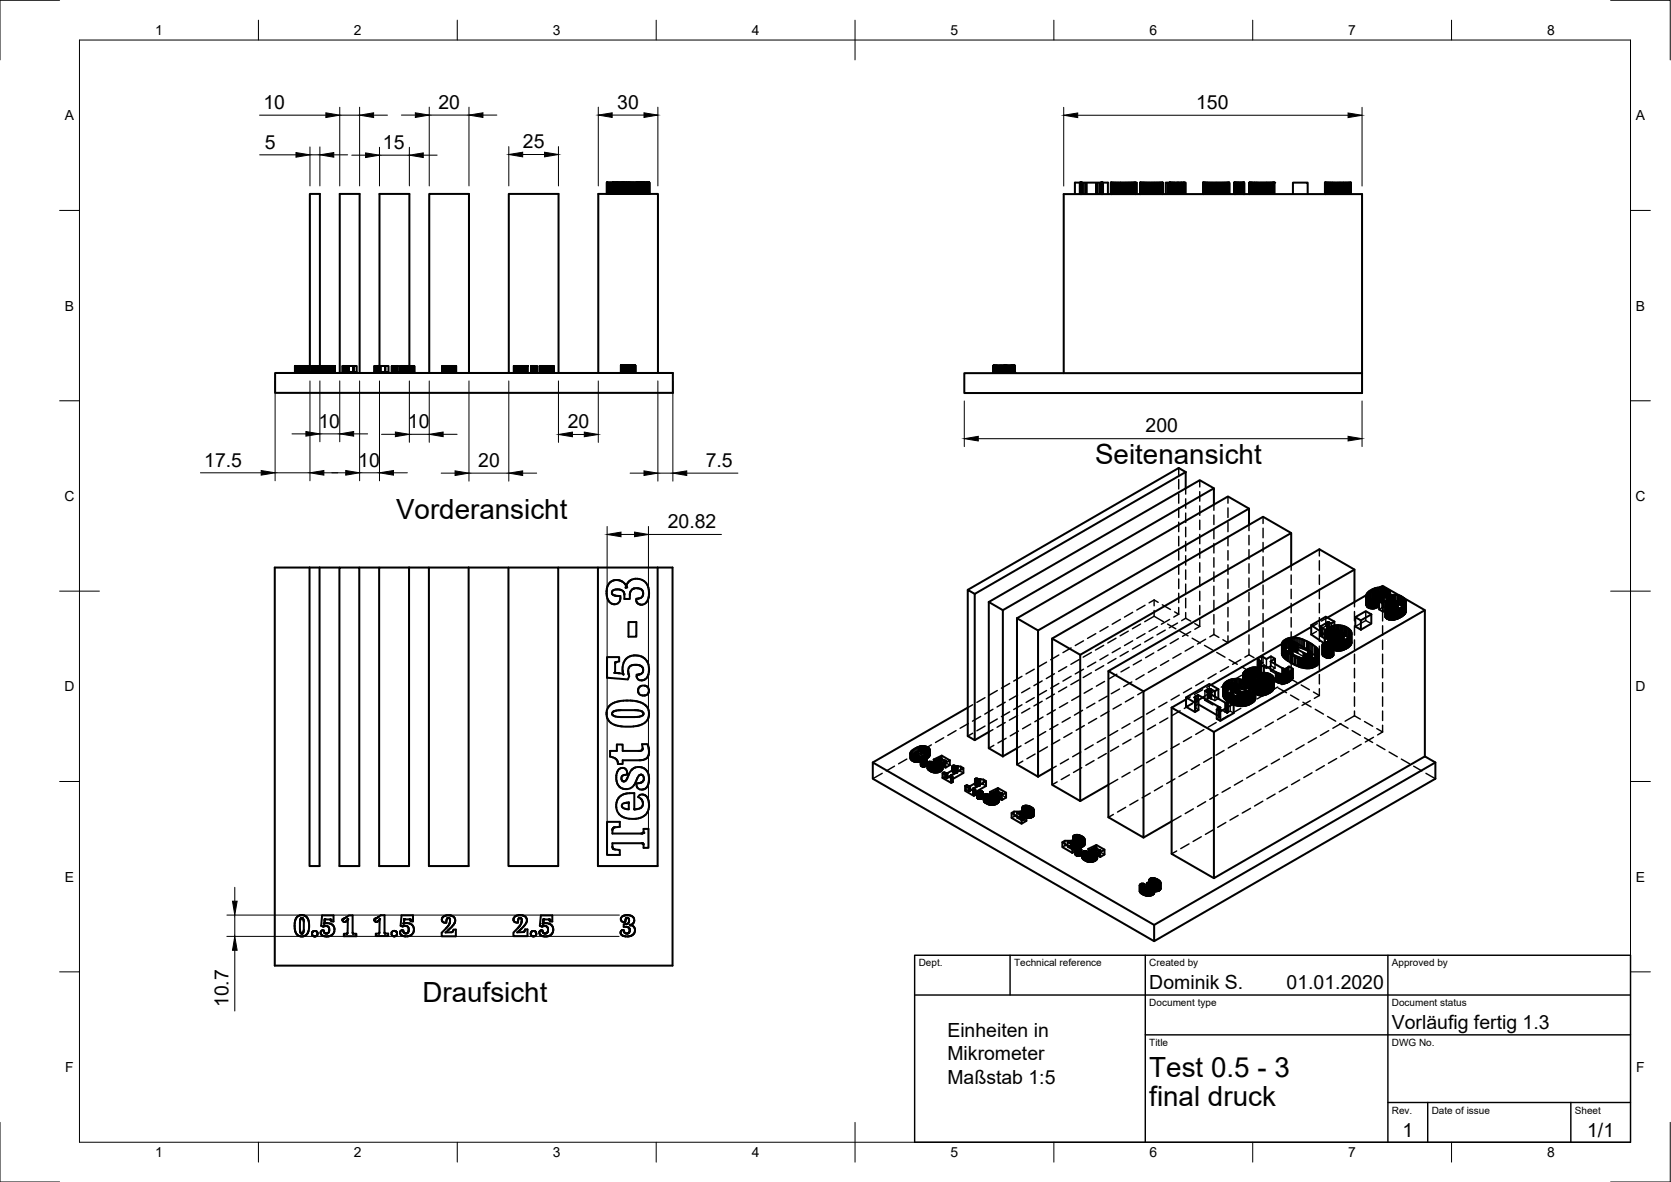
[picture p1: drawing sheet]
<svg xmlns="http://www.w3.org/2000/svg" width="420mm" height="297mm" viewBox="0 0 420 297" stroke-linecap="round" stroke-linejoin="round" font-family="sans-serif">
<defs><g id="words">
<g font-size="7">
<text x="275.3" y="116.5">Seitenansicht</text>
<text x="99.6" y="130.4">Vorderansicht</text>
<text x="106.2" y="251.9">Draufsicht</text>
<text x="289" y="270.6">Test 0.5 - 3</text>
<text x="289" y="278.1">final druck</text>
</g>
<g font-size="4.9">
<text x="66.2" y="27.4">10</text>
<text x="110.3" y="27.4">20</text>
<text x="155.2" y="27.4">30</text>
<text x="300.7" y="27.4">150</text>
<text x="66.6" y="37.4">5</text>
<text x="96.3" y="37.5">15</text>
<text x="131.5" y="37.3">25</text>
<text x="80.1" y="107.5">10</text>
<text x="102.6" y="107.6">10</text>
<text x="142.7" y="107.6">20</text>
<text x="288.1" y="108.7">200</text>
<text x="51.4" y="117.3">17.5</text>
<text x="90.1" y="117.3">10</text>
<text x="120.2" y="117.4">20</text>
<text x="177.4" y="117.4">7.5</text>
<text x="167.9" y="132.7">20.82</text>
<text x="289" y="248.5">Dominik S.</text>
<text x="323.5" y="248.5">01.01.2020</text>
<text x="57.5" y="253.1" transform="rotate(-90 57.5 253.1)">10.7</text>
<text x="238.2" y="260.6">Einheiten in</text>
<text x="350" y="258.6">Vorläufig fertig 1.3</text>
<text x="238.2" y="266.5">Mikrometer</text>
<text x="238.2" y="272.4">Maßstab 1:5</text>
<text x="352.6" y="285.7">1</text>
<text x="399.1" y="285.7">1/1</text>
</g>
<g font-size="3.5">
<text x="39" y="8.8">1</text>
<text x="89" y="8.8">2</text>
<text x="139" y="8.8">3</text>
<text x="189" y="8.8">4</text>
<text x="239" y="8.8">5</text>
<text x="289" y="8.8">6</text>
<text x="339" y="8.8">7</text>
<text x="389" y="8.8">8</text>
<text x="16.3" y="30.2">A</text>
<text x="411.3" y="30.2">A</text>
<text x="16.3" y="78">B</text>
<text x="411.3" y="78">B</text>
<text x="16.2" y="125.9">C</text>
<text x="411.2" y="125.9">C</text>
<text x="16.2" y="173.7">D</text>
<text x="411.2" y="173.7">D</text>
<text x="16.3" y="221.6">E</text>
<text x="411.3" y="221.6">E</text>
<text x="16.4" y="269.4">F</text>
<text x="411.4" y="269.4">F</text>
<text x="39" y="290.8">1</text>
<text x="89" y="290.8">2</text>
<text x="139" y="290.8">3</text>
<text x="189" y="290.8">4</text>
<text x="239" y="290.8">5</text>
<text x="289" y="290.8">6</text>
<text x="339" y="290.8">7</text>
<text x="389" y="290.8">8</text>
</g>
<g font-size="2.5">
<text x="231" y="242.9">Dept.</text>
<text x="255" y="242.9">Technical reference</text>
<text x="289" y="242.9">Created by</text>
<text x="350" y="242.9">Approved by</text>
<text x="289" y="252.8">Document type</text>
<text x="350" y="252.8">Document status</text>
<text x="289" y="262.9">Title</text>
<text x="350" y="262.9">DWG No.</text>
<text x="350" y="279.9">Rev.</text>
<text x="360" y="279.9">Date of issue</text>
<text x="396" y="279.9">Sheet</text>
</g>
</g></defs>
<!-- layer: Sichtbar -->
<g fill="none" stroke="#000" stroke-width=".51">
<path d="M152.6 45.9v2.8zM152.6 45.9h.1M152.6 48.7v-2.8l.1 2.8v-2.8h3.2v2.8M155.9 45.9h5.4M161.3 48.7v-2.8h.2v2.8M161.5 45.9h.1v2.8M161.6 45.9h.2M161.6 45.9v2.8M161.7 45.9v2.8M161.8 45.9v2.8zM161.8 45.9h.1M161.8 45.9l.1 2.8v-2.8"/>
<path d="M161.9 45.9h.1M161.9 45.9v2.8v-2.8M161.9 45.9h1.2v2.8M161.9 45.9v2.8M163.1 45.9l.1 2.8 .1-2.8M271.5 45.9v2.9M271.6 45.9h.2M271.6 45.9h-1.3v2.9M271.6 45.9v2.9v-2.9M271.7 45.9v2.9v-2.9M271.7 45.9v2.9M271.8 45.9v2.9"/>
<path d="M271.8 45.9h.1M271.9 45.9h.1M271.9 45.9v2.9M271.9 45.9l.2 2.9v-2.9h4.7v2.9v-2.9h.2M272 45.9v2.9M276.9 45.9v2.9M277 45.9h.1M277 45.9v2.9M277.1 45.9h.1M277.1 45.9v2.9M277.2 45.9v2.9v-2.9M277.2 45.9v2.9"/>
<path d="M277.2 45.9h.1v2.9M277.3 45.9h1.3v2.9M279.3 48.8v-2.9v2.9M279.3 45.9h.1M279.4 45.9v2.9zM279.5 45.9l-.1 2.9M279.5 45.9v2.9M279.6 48.8v-2.9l.1 2.9M279.6 45.9l-.1 2.9M279.7 45.9l.1 2.9M279.8 45.9h.1M279.9 48.8v-2.9h.2v2.9"/>
<path d="M280.1 45.9h.1M280.4 45.9h-.2v2.9M280.5 45.9h-.1v2.9M280.7 45.9h-.2v2.9M280.9 45.9h-.2v2.9M281.1 45.9h-.2v2.9M281.3 45.9h-.2v2.9M281.5 45.9h-.2v2.9M281.7 45.9h-.2v2.9M281.7 45.9h.3M281.7 45.9v2.9M282 48.8v-2.9h.3v2.9"/>
<path d="M282.3 45.9h.2v2.9M282.5 45.9h.3v2.9M282.8 45.9h.2M283.2 48.8v-2.9h.2v2.9M283.2 45.9h-.2v2.9M283.4 45.9h.2v2.9M283.6 45.9h.2M284.1 45.9h-.3v2.9M284.1 48.8v-2.9h.1v2.9M284.2 45.9h.3v2.9M284.5 45.9h.1M284.6 48.8v-2.9l.2 2.9"/>
<path d="M284.8 45.9h.1M284.9 48.8v-2.9l.1 2.9M285 45.9l.1 2.9M285.1 45.9v2.9M285.1 45.9h.1M285.2 48.8v-2.9l.1 2.9M285.3 45.9v2.9M285.3 45.9l.1 2.9M285.4 45.9h.1M285.4 45.9v2.9M285.5 45.9v2.9zM285.5 45.9h.3v2.9"/>
<path d="M286.7 45.9v2.9M286.7 45.9h.1M286.9 45.9l-.1 2.9-.1-2.9v2.9M286.9 45.9v2.9M287 45.9l-.1 2.9M287.1 45.9l-.1 2.9M287.1 45.9v2.9M287.3 45.9l-.2 2.9M287.4 45.9l-.1 2.9M287.5 45.9h-.1v2.9M287.6 45.9h.1v2.9M287.6 45.9h-.1v2.9"/>
<path d="M287.6 45.9v2.9M287.7 45.9h.2M288.2 45.9h-.3v2.9M288.4 45.9h-.2v2.9M288.6 45.9h-.2v2.9M288.8 45.9h-.2v2.9M289 45.9h-.2v2.9M289.2 45.9h-.2v2.9M289.4 48.8v-2.9h.2v2.9M289.4 45.9h-.2v2.9M289.6 45.9h.3v2.9M289.9 45.9h.2v2.9"/>
<path d="M290.1 45.9h.2v2.9M290.3 45.9h.1v2.9M290.4 45.9h.2M290.6 48.8v-2.9h.2v2.9M290.8 45.9h.2M291 48.8v-2.9h.1v2.9M291.1 45.9h.2v2.9M291.3 45.9h.1v2.9M291.4 45.9h.2M291.6 48.8v-2.9h.1v2.9M291.7 45.9h.1M291.8 48.8v-2.9l.1 2.9"/>
<path d="M291.9 45.9l.1 2.9M292 45.9l.1 2.9M292.1 45.9h.1M292.2 48.8v-2.9v2.9M292.2 45.9l.1 2.9 .1-2.9v2.9M292.3 45.9h.1M294 45.9h-.9v2.9M294 45.9l.1 2.9M294 45.9v2.9M294.2 48.8v-2.9v2.9M294.2 45.9h-.1v2.9M294.3 45.9l-.1 2.9"/>
<path d="M294.4 45.9l-.1 2.9M294.4 45.9v2.9M294.5 45.9l-.1 2.9M294.6 45.9l-.1 2.9M294.7 45.9l-.1 2.9M294.8 45.9l-.1 2.9M294.9 45.9l-.1 2.9M295 45.9l-.1 2.9M295.2 45.9h-.2v2.9M295.4 45.9h-.2v2.9M295.7 45.9h-.3v2.9M295.8 45.9h-.1v2.9"/>
<path d="M296 45.9h-.2v2.9M296.1 45.9l.1 2.9M296.1 45.9h-.1v2.9M296.1 45.9v2.9M296.2 45.9h.3v2.9M296.5 45.9h.3v2.9M296.8 45.9h.2M297.1 45.9l-.1 2.9M297.1 45.9h.1M297.1 45.9v2.9M297.4 45.9h-.2v2.9M297.4 45.9h.1"/>
<path d="M297.4 45.9v2.9M297.5 48.8v-2.9l.1 2.9M297.6 45.9v2.9M297.6 45.9l.2 2.9v-2.9h.1v2.9M297.7 45.9v2.9M297.9 45.9h.2v2.9M297.9 45.9v2.9M302.5 45.9h.1M302.5 45.9v2.9v-2.9M302.5 45.9v2.9M302.6 45.9h.1M302.6 45.9h.2"/>
<path d="M302.6 45.9v2.9M302.7 45.9v2.9M302.9 45.9l-.1 2.9M302.9 45.9h.2M302.9 45.9v2.9M303 45.9v2.9M303.1 45.9h.1M303.1 45.9v2.9M303.2 48.8v-2.9h.1v2.9M303.3 45.9h.2M303.5 45.9h.5M303.5 45.9v2.9"/>
<path d="M303.7 45.9v2.9M303.8 45.9v2.9M304.2 45.9h-.2v2.9M304.5 45.9h-.3v2.9M304.7 45.9h-.2v2.9M304.9 45.9h-.2v2.9M305.2 45.9h-.3v2.9M305.5 45.9h-.3v2.9M305.8 45.9h.3v2.9M305.8 45.9h-.3v2.9M305.8 45.9v2.9M306.1 45.9h.2v2.9"/>
<path d="M306.3 45.9h.3v2.9M306.6 45.9h.2M306.8 48.8v-2.9h.3v2.9M307.1 45.9h.2v2.9M307.3 45.9h.2v2.9M307.5 45.9h.2v2.9M307.7 45.9h.2v2.9M307.9 45.9h.1v2.9M308 45.9h.2M308.3 45.9h-.1v2.9M308.4 48.8v-2.9h.2v2.9M308.4 45.9h-.1v2.9"/>
<path d="M308.6 45.9l.1 2.9M308.7 45.9h.1M308.8 45.9v2.9M308.8 48.8v-2.9l.1 2.9M308.9 45.9h.1M308.9 45.9v2.9M309 48.8l.1-2.9v2.9M310.3 45.9v2.9zM310.4 45.9l-.1 2.9M310.4 45.9h.1M310.4 45.9v2.9M310.5 45.9v2.9"/>
<path d="M310.6 45.9l-.1 2.9M310.7 45.9v2.9l-.1-2.9v2.9M310.8 45.9l-.1 2.9M310.9 45.9l-.1 2.9M311 45.9v2.9M311 45.9l-.1 2.9M311 45.9h.1M311.2 45.9l-.1 2.9M311.3 45.9l-.1 2.9M311.3 45.9v2.9M311.4 45.9l-.1 2.9M311.5 45.9h.1v2.9"/>
<path d="M311.5 45.9l-.1 2.9M311.5 45.9v2.9M311.6 45.9l.1 2.9M311.7 45.9l.1 2.9M311.8 45.9h.1M312 45.9l-.1 2.9M312.1 45.9h-.1v2.9M312.2 45.9l-.1 2.9M312.2 45.9v2.9M312.3 45.9l-.1 2.9M312.4 45.9l-.1 2.9M312.4 45.9v2.9"/>
<path d="M312.5 45.9l-.1 2.9M312.5 45.9v2.9M312.6 48.8v-2.9l.1 2.9 .1-2.9v2.9M312.6 45.9l-.1 2.9M312.7 45.9h.1M312.8 45.9v2.9M312.8 45.9h.1M314.1 45.9v2.9zM314.1 45.9l.1 2.9M314.2 45.9h.1M314.2 45.9v2.9M314.3 45.9l-.1 2.9"/>
<path d="M314.3 45.9l.1 2.9M314.3 45.9v2.9M314.4 45.9h.1M314.6 45.9l-.1 2.9M314.7 45.9l-.1 2.9M314.7 45.9l.1 2.9M314.7 45.9v2.9M314.8 45.9h.1M314.9 48.8v-2.9h.1v2.9M315 45.9h.2v2.9M315.2 45.9h.1v2.9M315.3 45.9h.2"/>
<path d="M315.5 45.9h.2v2.9M315.5 45.9v2.9M315.7 45.9h.1v2.9M315.8 45.9h.2M316 45.9h.3v2.9M316 45.9v2.9M316.3 45.9h.2M316.7 45.9h-.2v2.9M316.9 45.9h-.2v2.9M317.1 45.9h-.2v2.9M317.3 45.9h-.2v2.9M317.5 48.8v-2.9h.4v2.9"/>
<path d="M317.5 45.9h-.2v2.9M317.7 45.9v2.9M317.9 45.9h.2v2.9M318.1 45.9h.2v2.9M318.3 45.9h.2M318.5 45.9h.2v2.9M318.5 45.9v2.9M318.7 45.9h.2v2.9M318.9 45.9h.2v2.9M319.1 45.9h.2v2.9M319.3 45.9h.1v2.9M319.4 45.9h.2"/>
<path d="M319.6 45.9h.1v2.9M319.6 45.9v2.9M319.7 45.9h.1M320 45.9h-.2v2.9M320 45.9h.2M320 45.9v2.9M320.1 45.9v2.9M320.2 45.9h.1M320.2 45.9v2.9M320.3 45.9v2.9M320.3 45.9h.1M320.4 45.9v2.9z"/>
<path d="M325.1 48.8v-2.9h3.7v2.9M333.1 45.9l.1 2.9M333.1 45.9v2.9M333.2 45.9v2.9M333.2 45.9h.1M333.3 45.9l-.1 2.9M333.3 45.9v2.9M333.3 45.9h.1M333.5 45.9l.1 2.9M333.5 45.9l-.1 2.9M333.5 45.9v2.9M333.6 45.9h.1"/>
<path d="M333.8 45.9l-.1 2.9M333.9 45.9l.1 2.9M333.9 45.9h-.1v2.9M333.9 45.9v2.9M334 45.9h.2M334.3 45.9h-.1v2.9M334.5 45.9h-.2v2.9M334.5 45.9h.1M334.5 45.9v2.9M334.8 45.9h-.2v2.9M335 45.9h.2v2.9M335 45.9h-.2v2.9"/>
<path d="M335 45.9v2.9M335.2 45.9h.2v2.9M335.4 45.9h.2v2.9M335.6 45.9h.2v2.9M335.8 45.9h.3v2.9M336.1 45.9h.2M336.3 48.8v-2.9h.2v2.9M336.5 45.9h.2v2.9M336.7 45.9h.2M336.9 45.9h.2v2.9M336.9 45.9v2.9M337.1 45.9h.3"/>
<path d="M337.6 45.9h-.2v2.9M337.8 45.9h.2v2.9M337.8 45.9h-.2v2.9M337.8 45.9v2.9M338 45.9h.2M338.3 48.8v-2.9h.2v2.9M338.3 45.9h-.1v2.9M338.5 45.9h.2M338.8 45.9h-.1v2.9M339 45.9h-.2v2.9M339.1 45.9h-.1v2.9M339.2 45.9h-.1v2.9"/>
<path d="M339.3 45.9l-.1 2.9M339.4 45.9l-.1 2.9M339.5 45.9l-.1 2.9M339.6 45.9l-.1 2.9M339.6 45.9v2.9M339.7 45.9v2.9zM339.7 45.9l-.1 2.9M69.2 93.7h100v5h-100zM74.2 92h.1M74.2 92v1.5v-1.5M74.2 92v1.5M74.2 93.5h.2"/>
<path d="M74.3 92v1.5l.1-1.5M74.3 92v1.5M74.4 92l.1 1.5M74.4 92v1.5M74.4 92h.1M74.5 92v1.5zM74.5 92h.1M74.6 93.5h.1M74.7 92l.1 1.5M74.7 92l-.2 1.5M74.7 92h.1M74.9 92v1.5"/>
<path d="M75 92v1.5M75.1 92v1.5M75.2 92h-.1v1.5h.1M75.4 92h-.2v1.5h.2M75.5 92h.2v1.5h-.2zM75.5 92h-.1v1.5h.1M75.7 92h.1v1.5h-.1M75.8 92h.2v1.5M75.8 93.5h1.2M76 92h.2v1.5M76.2 92h.1v1.5M76.3 92h.1v1.5"/>
<path d="M76.4 92h.2v1.5M76.6 92h.1v1.5M76.7 92h.1v1.5M76.8 92l.1 1.5M76.9 92l.1 1.5M77 92v1.5M77.2 92v1.5M77.3 92l.1 1.5M77.3 93.5h.1M77.4 92v1.5M77.5 92v1.5M77.5 92l.1 1.5v-1.5"/>
<path d="M77.6 92l.2 1.5M77.7 92v1.5M77.8 92v1.5M77.8 92l-.1 1.5h-.2M77.9 93.7v-45h2.5v45M78.5 92v1.5zM78.5 92v1.5M78.5 92h.1M78.6 92v1.5zM78.6 92v1.5M78.6 92h.2l-.1 1.5h-.2M78.7 92v1.5"/>
<path d="M78.7 92v1.5zM78.8 92v1.5M78.9 92l-.1 1.5M78.9 92l.1 1.5v-1.5M78.9 93.5h.6M79.1 92v1.5M79.1 92h.1M79.1 92l-.1 1.5M79.2 92h.1M79.2 92v1.5M79.3 92v1.5M79.3 92h.1"/>
<path d="M79.4 92v1.5M79.4 92h.1M79.5 93.5h.1M79.5 92v1.5M79.5 92h.2M79.5 93.5v-1.5l.1 1.5M79.6 93.5h.1v-1.5l.1 1.5M79.7 93.5v-1.5l.1 1.5M79.8 93.5h.1M79.8 92v1.5zM79.8 92v1.5M79.8 92l.1 1.5"/>
<path d="M79.9 92v1.5M79.9 92v1.5zM80.7 92v1.5zM80.7 92l.1 1.5zM80.8 92h.1M80.8 92v1.5M80.9 92v1.5v-1.5M80.9 92h.1M80.9 93.5h.2M81 92v1.5M81.1 92l-.1 1.5M81.1 92l.1 1.5"/>
<path d="M81.1 92l.1 1.5h.1M81.2 92h.1M81.2 92v1.5M81.3 92l.1 1.5M81.3 92l.1 1.5h.2M81.4 92h.2M81.5 92v1.5M81.6 92h.2v1.5h-.2zM81.8 93.5l.2-1.5v1.5h-.1M81.8 92h.1M82 92h.3v1.5h-.3M82.3 92h.2v1.5h.1"/>
<path d="M82.3 93.5h.2M82.5 92l.2 1.5M82.6 92l.1 1.5M82.7 92v1.5M82.8 92v1.5M82.9 92h.2v1.5h-.2M83.1 92v1.5M83.2 92l.2 1.5M83.2 93.5h.2M83.4 92h.1M83.5 92l-.1 1.5M83.5 92l.1 1.5-.1-1.5"/>
<path d="M83.5 93.5h.1M83.6 92v1.5M83.7 92v1.5M83.8 92h.1M83.8 93.5h.1M83.9 92v1.5M83.9 92l.1 1.5zM84 92h.2l-.1 1.5M84.1 92l-.1 1.5M84.1 93.5h.1M84.1 92v1.5zM84.2 92v1.5z"/>
<path d="M85.4 93.7v-45h5v45M86.2 93.5h.1M86.2 92h.1M86.2 92v1.5M86.3 92v1.5M86.3 92l.1 1.5v-1.5M86.4 92h.2M86.4 92v1.5M86.5 92l.1 1.5h-.3M86.5 92v1.5M86.6 92h3.1v1.5h-3.1zM94.2 92v1.5z"/>
<path d="M94.2 92h.2M94.3 92l-.1 1.5M94.3 92v1.5v-1.5M94.3 92h.1M94.3 92v1.5M94.3 93.5h.1M94.3 92l.1 1.5v-1.5M94.4 92h.2M94.4 92v1.5M94.4 92l.1 1.5M94.5 92v1.5l.1-1.5M94.6 93.5h.1"/>
<path d="M94.6 92h3.1v1.5h-3.1zM95.4 92v-43.3h7.5v43.3h.2v1.5h-.2v.2M95.4 93.5v.2M98.5 92v1.5M98.5 93.5h.1M98.6 92v1.5zM98.6 92l-.1 1.5M98.6 92v1.5v-1.5M98.6 93.5h.1M98.7 92l-.1 1.5M98.7 92h.1M98.7 92v1.5"/>
<path d="M98.7 92l.1 1.5M98.7 92v1.5h.4M98.8 92v1.5M98.8 92l.1 1.5M98.9 92v1.5l.1-1.5M99 92v1.5M99 92l.1 1.5M99.1 93.5h.7M99.1 92v1.5M99.1 92h.2M99.2 92v1.5zM99.3 92v1.5"/>
<path d="M99.3 92l.1 1.5v-1.5v1.5v-1.5h.2M99.5 93.5v-1.5v1.5M99.6 92l.1 1.5M99.6 92v1.5M99.7 92l.1 1.5v-1.5M99.8 92v1.5M99.8 93.5h.1M99.8 92h.1M99.9 92v1.5zM99.9 92v1.5M100.7 93.5h.1M100.7 92h.1"/>
<path d="M100.7 92l.1 1.5M100.7 92v1.5M100.7 92v1.5zM100.8 92v1.5M100.8 93.5h.1M100.8 92h.1M100.9 92v1.5M101 92v1.5M101 93.5h.1M101.1 92v1.5M101.2 92v1.5h.1M101.2 92v1.5"/>
<path d="M101.2 92l.1 1.5M101.3 92l.2 1.5M101.3 92h.2M101.5 92v1.5M101.5 92h.1M101.5 93.5h.1M101.6 92l.1 1.5M101.7 93.5h.2M101.7 92h.2M101.9 92h.1v1.5h-.1M101.9 92v1.5M102 92h.2v1.5h.2"/>
<path d="M102 93.5h.2M102.2 92h.2M102.4 92l.2 1.5zM102.6 92h.1v1.5M102.6 93.5h.1M102.7 92v1.5M102.8 92v1.5M103.1 92v1.5M103.2 92l.2 1.5M103.2 93.5h.1M103.3 92l.2 1.5M103.4 92h.2"/>
<path d="M103.5 93.5h.1M103.5 92v1.5M103.6 92v1.5l.1-1.5M103.6 92h.1M103.7 93.5h.1M103.7 92h.1M103.8 92v1.5M103.8 92l.1 1.5zM103.9 92h.1M104 92l-.1 1.5M104 92v1.5M104.1 92l.1 1.5z"/>
<path d="M104.1 93.5h.1M107.9 93.7v-45h10v45M111.1 92h3.6v1.5h-3.6zM127.9 93.7v-45h12.5v45M129.2 92h3.5v1.5h-3.5zM133.5 92l.1 1.5M133.5 92v1.5M133.6 93.5h.1M133.6 92h.1M133.6 92v1.5M133.7 93.5h.1M133.7 92h.2"/>
<path d="M133.7 92v1.5M133.8 93.5h.1M133.8 92v1.5M133.9 93.5h.2M133.9 92v1.5M134.1 92h-.2v1.5M134.1 92l.1 1.5M134.1 92v1.5M134.1 93.5h.1M134.2 92v1.5M134.3 92h.2M134.3 93.5h.3"/>
<path d="M134.4 92v1.5M134.5 92v1.5M134.5 92v1.5zM134.5 92l.1 1.5M134.6 93.5h.1M134.6 92h.1M134.6 93.5l.1-1.5v1.5M134.7 93.5h.2M134.7 93.5v-1.5l.1 1.5 .1-1.5v1.5M134.9 92h.1M134.9 92v1.5zM135.7 92h.1"/>
<path d="M135.7 92v1.5M135.7 93.5v-1.5l.1 1.5M135.7 93.5h.1M135.8 92v1.5zM135.9 92l.1 1.5M135.9 92v1.5M135.9 93.5h.1M136 92h.7M136 92l.1 1.5M136.1 92v1.5h.1M136.2 92v1.5h.2M136.4 92v1.5h.3"/>
<path d="M136.8 92h.3v1.5h-.3zM136.8 92v1.5M137.1 92h.3v1.5h-.3M137.4 92h.2v1.5h-.2M137.6 92l.1 1.5M137.6 93.5h.6M137.7 92h.1v1.5M137.8 92l.1 1.5M137.9 92l.1 1.5M138 92l.1 1.5M138.1 92h.4M138.2 93.5h.3"/>
<path d="M138.2 92v1.5M138.3 92v1.5M138.5 93.5v-1.5v1.5M138.5 93.5h.1M138.5 92v1.5M138.6 92h.3M138.7 92l-.1 1.5M138.8 92l-.1 1.5M138.9 92l-.1 1.5M138.9 93.5h.1M138.9 92l.1 1.5zM139 92v1.5"/>
<path d="M139.1 93.5h.1M139.1 92h.1M139.1 92v1.5zM139.1 92v1.5M139.2 93.5h.1M139.2 92h.1M139.2 92v1.5zM150.4 93.7v-45h15v45M156.1 91.8h.1M156.1 93.6h.1M156.1 91.8v1.8M156.2 91.8h.1"/>
<path d="M156.2 93.6h.1M156.2 91.8v1.8M156.3 91.8v1.8zM156.5 91.8v1.8M156.5 91.8h-.2l.2 1.8M156.6 91.8l.1 1.8M156.6 91.8v1.8M156.6 91.8h.1M156.8 91.8v1.8M157 91.8h-.2v1.8h.2M157 91.8v1.8h.2M157 91.8v1.8"/>
<path d="M157 91.8h.2M157.2 93.6h.3M157.4 91.8l-.2 1.8M157.5 91.8h.2v1.8h-.2zM157.5 91.8h-.1v1.8M157.7 91.8h.3v1.8M157.7 93.6h.3M158 91.8h.1v1.8h-.1M158.1 91.8l.1 1.8M158.2 91.8h.3M158.5 91.8v1.8h-.4M158.5 91.8h.1v1.8h-.1"/>
<path d="M158.6 91.8v1.8M158.7 91.8h.1M158.8 91.8l-.1 1.8M158.8 91.8l.1 1.8M158.8 93.6h.1M158.9 91.8v1.8M159 91.8h.2M159.1 91.8l-.1 1.8M159.1 93.6h.1M159.2 93.6h.2M159.2 91.8l.1 1.8M159.2 91.8v1.8"/>
<path d="M159.3 91.8h.1M159.4 91.8v1.8zM159.4 93.6h.3M159.4 91.8h.2M159.5 91.8v1.8M159.6 91.8v1.8zM159.6 91.8h.1M159.7 91.8v1.8M159.7 93.6h.1M159.7 91.8v1.8zM159.7 91.8h.1M249.8 91.9v1.8"/>
<path d="M249.8 93.7h.1M249.8 91.9h.1M249.9 91.9v1.8M249.9 91.9h.1M250 91.9l-.1 1.8M250 91.9v1.8M250 93.7h.1M250.1 91.9h.1M250.1 91.9v1.8M250.1 93.7h.1M250.2 93.7h.2M250.2 91.9l.1 1.8"/>
<path d="M250.2 91.9v1.8M250.3 91.9h.1M250.4 91.9v1.8zM250.4 93.7h.3M250.4 91.9h.3M250.5 91.9v1.8M250.7 91.9l.1 1.8zM250.8 93.7h.2M250.8 91.9h.2M250.9 91.9v1.8M251 93.7h.3M251 93.7v-1.8h.1v1.8"/>
<path d="M251.1 91.9h.2M251.3 93.7h.1M251.4 91.9l.1 1.8-.1-1.8h-.1v1.8M251.5 91.9h.2M251.5 93.7h.2M251.6 91.9v1.8M251.7 93.7h.3M251.7 91.9l.1 1.8M251.7 91.9v1.8M251.8 91.9h.2M251.9 91.9v1.8M252 91.9h.1v1.8h-.1z"/>
<path d="M252.1 91.9h.2v1.8h-.2M252.3 93.7h.1M252.3 91.9h.1M252.3 91.9v1.8M252.4 91.9v1.8M252.4 93.7l.1-1.8 .1 1.8M252.4 91.9h.2M252.6 93.7h.1M252.6 91.9v1.8M252.6 91.9l-.1 1.8M252.7 92.4l-.1-.5v1.8M252.7 93.6l-.1 .1"/>
<path d="M252.7 93v.6M252.7 91.9h.1M252.7 91.9v1.8M252.7 93.7h.1M252.8 91.9v1.8M252.8 91.9h.1M252.9 91.9l-.1 1.8M252.9 91.9v1.8h.1M252.9 91.9h.1M253 91.9h.1M253 91.9v1.8M253 93.7h.2"/>
<path d="M253.1 91.9h.1M253.1 91.9v1.8M253.2 91.9l.1 1.8zM253.3 93.7h.2M253.3 91.9h.2M253.3 91.9v1.8M253.6 93.7l-.1-1.8v1.8h.2M253.6 91.9h.1M253.7 93.7h.2M253.9 93.7h.3M253.9 91.9v1.8M254 91.9v1.8"/>
<path d="M254.1 91.9v1.8M254.2 91.9h-.5v1.8M254.2 93.7h.1M254.2 91.9h.2M254.2 91.9v1.8M254.3 91.9v1.8M254.3 93.7h.3M254.4 91.9h.2M254.4 91.9v1.8M254.5 91.9v1.8M254.6 91.9v1.8h.2M254.6 91.9h.1"/>
<path d="M254.7 91.9v1.8M254.8 91.9h-.2v1.8M254.8 91.9l.1 1.8M254.8 91.9h.1M254.8 91.9v1.8M254.9 91.9v1.8l.1-1.8v1.8M254.9 93.7h.2M254.9 91.9v1.8M255 91.9l.1 1.8M255.1 91.9h.1M255.1 91.9v1.8M255.1 93.7h.1"/>
<path d="M267.5 93.8v-45h75v50h-100v-5h100M298.1 118.6l-1.7-1-53.1 30.6M298.1 118.6v4.1M298.1 118.6l-53 30.7M305.2 126.8v-4.1l-53 30.6M305.2 122.7l-3.5-2-53.1 30.6M314 131.9v-4.1l-53 30.6M314 127.8l-5.2-3-53.1 30.6M324.7 133.9l-7.1-4-53.1 30.6M77.8 142.6v75h2.5v-75M85.3 142.6h5v75h-5zM85.3 142.6h-16.2v100.1h100v-100.1h-3.7"/>
<path d="M90.3 142.6h5M95.3 142.6h7.5v75h-7.5zM102.8 142.6h5M107.8 142.6h10v75h-10zM117.8 142.6h22.6v75h-12.6v-75M140.4 142.6h9.9M150.3 142.6h15.1v75h-15.1zM154.1 149.4h.1M157.4 147.1a2.65 2.65 0 0 0-3.2-1.2 2.65 2.65 0 0 0-1.7 3 2.39 2.39 0 0 0 2.2 2.9 1.6 1.6 0 0 0 1.3-2l-1.1-.1-.8-.3M157.4 147.1l.3 .6h-.4zM157.5 147.2a3 3 0 0 1 3.6-1.6 3 3 0 0 1 2.1 3.4 2.35 2.35 0 0 1-1.9 3 1.23 1.23 0 0 1-1.3-1.2v-.3l.3-.1a1.25 1.25 0 0 0 1.4-1.1v-.3a1.51 1.51 0 0 0-2.1-1.1 1.52 1.52 0 0 0-1.2 1.6v1h-1.4v-1.2a1.8 1.8 0 0 0-3.1-.5l.2 .6M158 156.3h2v3.7h-2z"/>
<path d="M245.1 149.3l-1.8-1.1v36.8l1.8 1M245.1 149.3v36.7M248.6 151.3v36.7l3.6 2.1M248.6 151.3l3.6 2M252.2 153.3v36.8M255.7 155.4v36.7l5.3 3.1M255.7 155.4l5.3 3M261 158.4v36.8M324.7 142.1v-8.2l-53.1 30.7M329.7 157.1l3.4 2.3M329.7 157.6l-4.6 2.6M332 157.4h.1"/>
<path d="M333.1 159.4l.8-.2v2.2M333.1 159.4v2.1M333.2 158.4h.1M333.3 158.3v.1M333.3 158.4h-.1M333.7 158h.1a4.3 4.3 0 0 1 5.9 .8l.1 .4M333.7 158l-.4 .4M333.7 156.4l-1.7 1-.1-.1 1.3 1.1M333.7 156.4v1.6M333.8 156.4v1.5M333.8 156.4h-.1M333.8 156.4h.3"/>
<path d="M333.9 156.4l-.1 1.5M333.9 159.2l.1 2.2M333.9 156.4v1.5M334 159.2v2.2M334 156.4h.1M334 156.4l-.1 1.4M334 156.4v1.4M334 159.1v2.3zM334.1 159.1v2.3M334.1 156.4v1.4M334.1 156.4h.1M334.1 159v2.4z"/>
<path d="M334.1 159l.1 2.3M334.1 156.4v1.3M334.2 156.4l.6 .3M334.2 158.9v.1M334.2 158.9v2.3zM334.3 158.8v2.3zM334.4 158.8v2.3M334.4 158.7l.2-.1-.1 2.4M334.6 158.6v2.3M334.6 158.6v2.4M334.7 158.5l-.1 .1M334.8 156.7v.7"/>
<path d="M334.9 158.5l.1-.1v1.7M334.9 158.5h-.2v2.4M334.9 158.5v2.3M335.2 160l-.3 .3v1.4v-1.3M335.2 160l.3-.2 .3 .2M335.2 158.3v1.7M335.4 158.3h.2v1.6M335.4 158.3v1.6M335.4 158.3l-.4 .1M335.5 156.2l-2.1-1.2-3.7 2.1v2.4l3.2 2.1M335.5 156.2v1M335.5 156.2l-.7 .5"/>
<path d="M335.6 158.3h.2M335.8 158.3h.2M335.8 158.3v1.7M335.8 160h.2M336 158.3h.2M336 158.3v1.7M336.2 158.3l.2 .1M336.2 158.3v1.8M336.4 158.4l.2 .1M336.4 158.4v1.8M336.6 158.5l.2 .1M336.6 158.5v1.7"/>
<path d="M337 158.7l-.2-.1v1.6M337.2 158.8l-.2-.1v1.5M337.2 158.8v1.4M337.2 158.8h.1M337.3 158.8v1.3M337.3 158.8l.1 .1M337.4 158.9l.1 1.1M337.4 158.9v1.2M337.5 159l.2 .1M337.5 160h.1M337.6 159.1v.9M337.6 159.9l-.1 .1"/>
<path d="M337.7 159.1l.1 .2M337.7 159.1v.8M337.8 159.3v.1M337.8 159.3v.5M337.8 159.8l-.2 .1M337.8 159.4l.1 .1M337.9 159.6l-.1 .2M337.9 159.5v.1M339.4 160l.1-.1v2.3M339.6 159.8v-.2v2.4M339.6 159.8v2.3M339.6 159.8l-.1 .1"/>
<path d="M339.6 159.6l.1 2.3M339.7 159.5l.1-.1v2.4M339.8 159.4v-.1v2.3M339.8 159.3v-.1v2.3M340.6 151.3v-8.2l-8.9-5.1-53 30.6 8.8 5.1M340.6 143.1l-53.1 30.6v36.8l-8.8-5.1v-36.8M340.8 155.1l1.4 .8v2.3M340.8 155.1v2.3l1.4 .8M343.6 149.5l-9.8 5.7M343.6 149.6v.1M343.6 152.1v-2.4v2.5M343.6 149.7v.1"/>
<path d="M343.6 152.2l.1 .1M343.6 149.9v2.3M343.7 150l-.1 2.3M343.7 152.3v.1M343.7 150.1v2.2M343.7 152.4l.1 .1M343.8 150.1l-.1 2.3M343.8 152.5l.2 .1M343.9 150.2l-.1 2.3M344 150.3l-.1 2.3M344 152.6l.1 .1M344.1 150.3l-.1 2.3"/>
<path d="M344.1 152.7l.2 .1M344.3 152.8l.9 .1M344.3 150.4l-.2-.1v2.4M344.4 150.5l-.1-.1v2.4M344.4 150.5h.2v2.4M344.4 150.5v2.4M344.6 150.5l.2 .1v2.3M344.8 154.4v2.3l-2.6 1.5M344.8 154.4l-1.4-.8-2.6 1.5M344.8 154.4l-2.6 1.5M344.8 150.6h.3M345.1 152.9v-2.3h.1v2.3"/>
<path d="M345.2 150.6h.3v2.3M345.5 150.6l.2-.1v2.4l.5-.3M345.5 152.9h-.3M345.5 149v.1M345.5 149.2l.1 .2M345.5 149v.3M345.6 148.9l-.1 .1M345.6 149.4l.1 .1M345.6 148.9v.4M345.6 148.9v.5M345.7 148.9h-.1M345.7 152.9h-.2"/>
<path d="M345.7 149.5h.1M345.7 148.9v.6M345.8 149.5v.1M345.8 148.8l-.1 .1M345.8 148.8v.7M345.8 149.6l.3 .2M345.9 150.5h-.2M345.9 150.5v2.3M345.9 148.8v.8M345.9 148.8h-.1M346 148.8v.9M346.1 150.4v2.3"/>
<path d="M346.1 149.8l.5 .3v2.3l-.4 .2M346.1 148.7l-.2 .1M346.1 148.7l.2 .1M346.1 148.7v1.1M346.2 148.7v1.1M346.2 150.3l-.3 .2M346.2 150.3v2.3M346.3 148.8h.3M346.3 148.8v1.1M346.5 148.8v1.2M346.6 148.8l.3 .1M346.6 148.8v1.3l-.4 .2"/>
<path d="M346.6 151.2h.1M346.7 148.9l.1 2.3M346.8 150.8l.9 .5v2.4M346.8 150.8v2.3l.9 .6M346.9 148.9l.1 .1M346.9 148.9v1.8M346.9 147.6l.7-.4 4.4 2.5M347 149l.2 .1M347 149v1.7M347.2 149.1h.1M347.2 149.1v1.4M347.3 149.1l.2 .2"/>
<path d="M347.3 149.1v1.4M347.5 149.3l.2 .1M347.5 149.3v1.1M347.6 149.4v.9M347.7 149.4l.1 .1M347.7 149.4v.8M347.8 149.6v.6M347.8 149.6l.1 .5M347.8 150.1l-1 .7M347.8 149.6v.5M347.9 149.7v.3M347.9 150l-.1 .1"/>
<path d="M347.9 149.7v.2M347.9 150h.1M347.9 149.8v.1M347.9 149.9v.1M348.4 152.6v.1M348.4 155v.1M348.4 153.3l-.7 .4M348.4 155.1v.1M348.4 152.7v2.4M348.4 152.7v.1M348.4 152.4v2.6M348.4 152.8l.1 2.4v-2.3l.1 .1"/>
<path d="M348.4 152.8v2.3M348.4 155.2l.2 .1M348.4 152.8v2.4M348.4 150.9l-.7 .4M348.4 150.9v1.4M348.5 152.9h.1M348.6 152.2l-.2 .2M348.6 150.9h-.2M348.6 150.9v1.3M348.6 155.3l.1 .1M348.7 153v2.4M348.7 153l-.1 2.3"/>
<path d="M348.7 150.8v1.3M348.7 150.8l-.1 .1M348.7 155.4l.2 .1M348.7 153.1h.1M348.7 150.8h.1M348.8 153.1v2.4M348.8 153.1l.1 .1M348.8 150.8h-.1M348.8 150.8v1.2M348.9 155.5l.2 .1M349 153.2l-.1 2.3M349.1 150.7l-.3 .1"/>
<path d="M349.1 150.7v1.4M349.1 149.7l.1 .1M349.1 149.7v.1M349.1 153.3l-.1 2.3M349.1 155.6l.1 .1M349.1 153.3v2.3M349.1 153.3h.1M349.2 150.7l.1 1.5M349.2 150.7h-.1M349.2 150.7v1.4M349.2 152.1l-.3-.1-.3 .2M349.2 152.1l.5 .2"/>
<path d="M349.2 155.7h.1M349.2 149.7v.1M349.3 155.7l.8 .1M349.3 153.3h-.1v2.4M349.3 149.7h-.2M349.3 149.7v.1M349.4 150.6l-.1 .1M349.4 149.6l-.1 .1M349.5 153.4l-.2-.1v2.4M349.5 149.6l1.5-.1 1 .2M349.5 149.6l-.2 .3-.1-.1M349.5 149.6h.1"/>
<path d="M349.5 153.4v2.3M349.5 153.4h.1M349.5 150.6l.1 1.7M349.5 150.6l-.1 1.6M349.5 150.6v1.7M349.5 149.4v.2M349.5 149.2v.4v-.6a2.74 2.74 0 0 0-3.2-1.3l-.5 .1a2.95 2.95 0 0 0-2.2 1.8M349.5 149.3v.1M349.6 150.6h.2M349.7 153.4h.2v2.4M349.7 153.4h-.1v2.3M349.7 153.4v2.4"/>
<path d="M349.7 152.3l.2 .1M349.8 150.6v1.7M349.8 150.6h.1M349.9 153.4h.1M349.9 152.4h.4M350 150.6l-.1 1.8M350 150.6l.1 .1M350 150.6v1.8M350.1 150.7h.1M350.1 150.7v1.7M350.1 153.4h-.1v2.4M350.2 150.7h.1"/>
<path d="M350.2 150.7v1.7M350.3 153.4h.1v2.3M350.3 153.4h-.2v2.4M350.3 155.7l-.2 .1M350.3 155.7h.1M350.3 153.4v2.3M350.3 150.7h.1M350.3 150.7v1.7M350.4 150.7l.4 .2M350.4 150.7v1.7M350.5 150.8v1.6M350.6 152.4h-.3"/>
<path d="M350.6 155.7h-.2M350.6 153.4h-.2M350.6 150.8v1.6M350.7 150.8v1.5M350.7 153.3l-.1 .1v2.3M350.7 155.7h-.1M350.8 150.9l.2 .2M350.8 150.9v1.4M350.9 153.3h-.2v2.4M350.9 155.6l-.2 .1M350.9 151v1.3M350.9 153.3v2.3"/>
<path d="M351 151.1h.1M351 151.1v1.1M351 155.6h-.1M351 153.2l-.1 .1M351.1 151.1l.1 .1M351.1 151.1v1.1M351.2 152.1l-.6 .3M351.2 153.2h-.2v2.4M351.2 151.2l.1 .1M351.2 155.5l-.2 .1M351.2 151.2v.9M351.3 151.2v.8"/>
<path d="M351.3 151.3l.2 .5M351.3 152l-.1 .1M351.3 151.3v.7M351.4 153.1h.1v2.3M351.4 153.1l-.2 .1v2.3M351.4 153.1v2.4M351.4 151.4v.5M351.5 151.8l-.2 .2M351.5 151.5v.1M351.5 151.6v.2M351.5 151.8h.1M351.5 153.1l.2-.1v2.3"/>
<path d="M351.5 155.4l-.3 .1M351.7 153l.2-.1v2.4M351.7 155.3l-.2 .1M351.9 152.9l.1-.1v2.4M351.9 155.3h-.2M352 149.7a2.02 2.02 0 0 1 1.5 1.5l-.1 2.8M352 152.8l.2-.1v2.4M352 155.2l-.1 .1M352.2 155.1l-.2 .1M352.4 155l-.2 .1M352.4 152.6l-.2 .1M352.5 154.9v-2.4l-.1 .1v2.4"/>
<path d="M352.5 152.5l.1-.1v2.4M352.5 154.9l-.1 .1M352.8 154.7l-.3 .2M352.8 152.3l.1-.1v2.4M352.8 152.3v2.4M352.8 152.3l-.2 .1M353 150.3l5.3 3v36.8M353 154.5l-.2 .2M353 152.1l-.1 .1M353.1 152l-.1 2.5M353.2 151.9l.1-.1v2.3M353.2 151.9l-.1 2.5"/>
<path d="M353.2 154.3l-.2 .2M353.2 151.9v2.4M353.3 154.1l-.1 .2M353.4 154l-.1 .1M353.4 151.7l-.1 .1M353.4 151.6v2.4M353.5 153.8v-2.3l-.1 2.4M353.5 151.2v2.5M353.5 151.3v.2M358.3 153.3l-53.1 30.6M153.2 177.4a8.1 8.1 0 0 1 6.5-1.2 3.4 3.4 0 0 1 3.5 3.1 3.5 3.5 0 0 1-3.9 3.2 7.7 7.7 0 0 1-6.1-1.2 3 3 0 0 1 0-3.9zM154 179l.7-.4 .9-.1h4.9a.95 .95 0 0 1 1.2 1.1l-.3 .3-.9 .2-4.4 .1a2.01 2.01 0 0 1-2.2-.8z"/>
<path d="M154.7 166.5v2.6h-.2h.3M154.7 166.5h.1M154.8 166.4h.1M154.8 169.1h.1M154.8 166.4l.9-.2v-1.1h-3.1v5.2l5.3 .4 .3-.8-.1-.4M154.8 166.4l-.1 .1M154.9 169.1l1.8 .2 .1 .3-.2-.9a3.4 3.4 0 0 1 3.6-4 3.4 3.4 0 0 1 2.9 4.6 1.66 1.66 0 0 1-1.1 1.5 1.66 1.66 0 0 1-1.8-.4l-.1-.9h.6a1.09 1.09 0 0 0 1-1.3l-.2-.5-.5-.4a3.3 3.3 0 0 0-2.5 0 2.13 2.13 0 0 0-.4 2.1M154.9 166.4h.1M158.1 169.4v.1M160.7 172.7a1.37 1.37 0 0 1 2.1-.1 1.37 1.37 0 0 1-.2 2 1.36 1.36 0 0 1-1.8-.1 1.36 1.36 0 0 1-.1-1.8zM243.3 177.8l-23.8 13.8M271.6 164.6l-7.1-4.1v36.7l7.1 4.1"/>
<path d="M271.6 164.6v36.7M294.6 177.8v36.8l10.6 6.1M294.6 177.8l10.6 6.1M298.2 175.8l-3.6 2M300.4 175.3v.1M300.4 175.2h.1M300.4 175.4h.1M300.4 175.4l.2 .2M300.4 175.2v.2M300.5 175.1l-.1 .1M300.5 175.1v.4M300.6 175l-.1 .1"/>
<path d="M300.6 175v.5M300.6 175.6l.7 .5-.8 .5M300.7 175h-.1M300.7 175v.6M301.2 174.6l-.5 .4M301.2 174.6l5.2 3M301.2 174.6v1.4M301.3 176.1v2.3l-.8 .5v-2.3l-2.3-1.3v2.3l2.3 1.3M301.3 177l4.6 2.7M303.6 173.3l-.6 .3 5.5 3.1M303.6 173.3v.7M303.7 173.2v.8"/>
<path d="M303.7 173.2l-.1 .1M303.7 173.2v.9M303.8 173.2v.9M303.8 173.2h-.1M303.8 173.2h.1M303.8 173.2l.1 1M304 173.2v1M304 173.2h-.1M304 173.2h.3M304.1 173.2v1.1M304.3 173.2l-.1 1.2M304.3 173.2v1.2"/>
<path d="M304.3 173.2h.1M304.4 173.2h.1M304.4 173.2v1.2M304.5 173.2l1 .5M304.5 173.2v1.3M304.6 173.3v1.3M305.5 173.7v1.4M305.9 178.3v2.3l.9 .6 3.4-2v-2.3l-3.4 1.9M305.9 178.3l.9 .5v2.4M306.3 173.2l-2.2-1.3-5.9 3.4M306.3 173.2v2.3M306.3 173.2l-.8 .5"/>
<path d="M306.3 175.5v.1M306.5 177.7l-.1 .3M306.5 177.7v.3M306.5 177.7l.1 .1M306.6 177.9l-.7 .4M306.6 177.7v.3M306.6 177.9h.1M306.6 177.8v.1M306.6 177.8h.1M307.6 174.9l.1 .3M307.6 174.9v-2.3l.1 2.5M307.6 172.6v-.1v2.4"/>
<path d="M307.7 172.7v2.5M307.7 175.2l.2 .3M307.7 172.9l.1 .1M307.8 175.4v-2.4l.1 2.5M307.9 175.5l.2 .3M307.9 173.2l.1 .1M308 175.6v-2.3l.1 2.5M308.1 175.8l.3 .2M308.1 173.4l.1 .2M308.3 176.7h.1M308.4 176v-2.3l.2 .1v2.4M308.4 173.7l-.2-.1v2.3"/>
<path d="M308.4 176l.2 .2M308.5 176.7h.1M308.6 176.2l.5 .3M308.6 173.8l.2 .2v2.3M308.6 176.7h-.1M308.6 176.7h.1M308.7 176.7l.6-.4 .9 .6M308.8 174l.2 .1v2.4M309 174.1l.2 .1v2.2M309.2 174.2l.2 .2v2M309.4 171.9v.2M309.4 174.4l.2 .1"/>
<path d="M309.5 172.2l.1 .2M309.5 171.9v.3M309.5 171.8v.1M309.5 171.8v.5M309.6 171.7v.7M309.6 172.4l.3 .2M309.6 174.5l.3 .1v2.1M309.6 174.5v2M309.7 171.7v.8M309.8 171.6v.9M309.8 171.6v1M309.9 174.6l.2 .1v2.1"/>
<path d="M309.9 171.6v1M310 171.6v1.1M310.1 174.7l.2 .1M310.1 171.6v1.2M310.2 177.1h.1M310.2 171.7v1.1M310.3 177.1l.5 .2M310.3 171.7v1M310.4 171.7v1M310.5 171.7l-.7-.1-.3 .2M310.5 171.7l.1 .9M310.5 171.7v.9"/>
<path d="M310.6 174.8h-.3v2.3M310.6 171.8h.2M310.8 171.8l.1 .1M310.8 171.8v.7M310.8 177.3v-2.4h.2v2.4M310.8 174.9l-.2-.1v2.4M310.8 177.3h.2M311 171.9l-.1 .5M311 171.9v.5M311 171.9l.1 .1M311 174.9l.2 .1v2.4M311 177.3l.2 .1"/>
<path d="M311.1 172v.3M311.1 172l.2 .1M311.2 177.4h.3M311.2 175h.3M311.3 172.1l.1 .1-1.2 .6-.3-.2M311.3 172.1v.1M311.5 177.4v-2.4l.2 .1v2.3M311.5 177.4h.2M311.7 177.4h.5M311.7 175.1h.2M312.2 175.1h-.3v2.3M312.2 177.4h.2"/>
<path d="M312.4 175.1h-.2v2.3M312.5 170.9h-.2a4.3 4.3 0 0 0-4.5 .9l-.2 .7M312.5 170.9l.2 .1M312.5 169.6v1.3M312.5 169.7l.1 1.3M312.6 169.8v1.2M312.6 175.1h-.2v2.3M312.6 169.8l.1 1.2M312.6 177.4h-.2M312.7 169.9v1.1M312.7 171l.5 .2M312.7 170l.1 .1"/>
<path d="M312.8 170.1l.1 1M312.8 170.1v1M312.8 175.1h-.2v2.3M312.9 170.2l.1 .1M313 170.3l.1 .9M313 170.3v.9M313.1 177.4h-.5M313.1 175l-.3 .1v2.3M313.1 170.4l.3 .1M313.2 171.2l.8 .5-2.9 1.7 1.1 .4 .9 .1 .8-.3 .3-.4M313.3 175h-.2v2.4M313.3 177.3l-.2 .1"/>
<path d="M313.3 170.5v.8M313.4 170.5l1.1 .4h1M313.4 170.5v.9M313.5 174.9l-.2 .1v2.3M313.5 170.6v.8M313.6 170.7v.8M313.7 177.2l-.4 .1M313.7 174.8l-.2 .1v2.4M313.7 174.8v2.4M313.8 170.7v.9M313.9 170.8v.9M313.9 177.1l-.2 .1"/>
<path d="M313.9 174.8h-.2M314 170.8v2.6M314.1 177v-2.3l-.2 .1v2.3M314.1 174.7l.2-.1v2.3M314.1 169.3l.1 .1M314.1 177l-.2 .1M314.1 169.1v.3M314.1 172.7l.1 .1M314.2 169.4h.1M314.2 169l-.1 .3M314.2 169.4l.1 .1M314.2 172.8v.4"/>
<path d="M314.2 172.9v.1M314.2 169v.4M314.2 170.8v1.7M314.2 173v.1M314.2 169h.1M314.3 169v.5M314.3 169.5h.1M314.3 168.9v.6M314.3 174.6l.2-.1v2.3M314.3 170.8v1.7M314.4 168.9l-.2 .1M314.4 168.9v.6"/>
<path d="M314.4 169.5l.1 .1M314.5 169.6h.3M314.5 170.9v1.6M314.5 168.8v.8M314.6 168.8l-.2 .1M314.6 168.8v.8M314.7 174.4l-.2 .1M314.7 168.7v.9M314.7 170.9v1.6M314.7 172.5h-.7l.1 .8M314.7 172.5l.5 .2M314.8 176.6l-.7 .4"/>
<path d="M314.8 174.3l-.1 .1v2.3M314.8 168.7l-.2 .1M314.8 168.7v.9M314.9 170.9v1.6M314.9 168.7h.1M314.9 168.7h-.1M314.9 168.7v.9M314.9 176.6v-2.4l-.1 2.4M314.9 174.2l.1-.1v2.4M315 170.9v1.7M315 168.7l.3 .1M315 168.7v.9"/>
<path d="M315.1 169.6h-.3M315.2 174l-.2 .1M315.2 169.5l-.1 .1M315.2 168.7v.8M315.2 170.9v1.8M315.2 172.7l.3 .2M315.3 168.8h.1M315.3 168.8v.7M315.3 176.2l-.5 .4M315.3 173.9l-.1 .1v2.4M315.3 170.9v1.8M315.4 176.1v-2.3l-.1 2.4"/>
<path d="M315.4 173.8l.1-.2v2.4M315.4 168.8l.2 .1M315.4 168.8v.7M315.5 170.9v2M315.5 172.9l.1 .1M315.5 176l-.2 .2M315.6 171.7v1.3M315.6 171.6v1.4M315.6 175.9l-.1 .1M315.6 173.6h-.1M315.6 171.5v.1M315.6 175.8v-2.3v2.4"/>
<path d="M315.6 175.8v.1M315.6 173v.3M315.6 168.9v.5M315.6 168.9h.1M315.6 171.7v.1M315.6 175.8h.1M315.6 173.4v.1M315.6 175.7v-2.4v2.5M315.6 173.3v2.4M315.6 171.8l.1 2.5zM315.6 171.8v1.3M315.6 175.7v.1"/>
<path d="M315.6 170.9v.5M315.7 174.3l.2 .1M315.7 171.9l.3 .2v2.4M315.7 168.9l.3 .2 .4-.2M315.7 168.9v.5M315.7 172v2.3M315.8 172v2.4M315.9 174.4l.2 .1M315.9 172.1v2.3M315.9 170.8l-.4 .1M315.9 170.8v.3M316 172.1l.2 .1"/>
<path d="M316 169.3l-.8 .2M316 169.1v.2M316.1 172.2l.1 2.4M316.2 172.2l.1 2.4M316.2 172.2l.1 .1M316.2 165.5l.3 .2v1.2M316.2 165.5l1-.6 1.2 .7 1.2-.6 1 .6-1.1 .6 2.8 1.7a1.25 1.25 0 0 0 1.8-.4l1 .5-.1 2.5M316.2 165.5v2.3M316.2 170.8h-.3M316.2 170.8v.2M316.3 174.6l.2 .1M316.3 167.1l.8 .4 .7-.3"/>
<path d="M316.3 167.1v.8M316.4 168.9l.1-.1v.4M316.4 168.9v.4M316.4 172.3l-.1 2.3M316.4 170.7l-.2 .1M316.4 170.7v.4M316.5 165.7l.1 1.2M316.5 169.2l.8-.1a2.8 2.8 0 0 1 2.9 1.2l.1 .2M316.5 172.3l-.1 2.4M316.5 168.8l.2-.2v.6M316.5 174.7h.1M316.5 169.2l-.5 .1"/>
<path d="M316.6 165.9l.1 .8M316.6 168.7v.5M316.6 172.4l-.1-.1v2.4M316.7 166l.1 .7M316.7 174.7l.3 .1M316.7 172.4h-.1v2.3M316.8 166.1v.5M316.8 168.4l-.6-.6a3.4 3.4 0 0 0-3.2 .9l-.5 .7v1.5M316.8 168.4v.8zM316.8 168.5l-.1 .1M316.8 166.7l-.5 .4M316.8 166.2v.2"/>
<path d="M316.8 166.3v.4M316.9 172.4h-.2v2.3h-.1M316.9 170.6l-.5 .1M316.9 170.6v.7M316.9 171.3l-.2-.1a.71 .71 0 0 0-1.1 .3M316.9 171.3h.1M317 172.4h-.1v2.4M317 170.6v.7M317 171.3l.4 .1M317.1 170.5l-.2 .1M317.1 172.4h-.1v2.4M317.1 174.8h.3"/>
<path d="M317.1 167.5v1.6M317.2 170.5l-.1 .9M317.2 170.5v.9M317.3 172.4h-.2v2.4h-.1M317.3 170.5h-.1M317.4 172.4h-.1v2.4M317.4 171.4h.2M317.4 170.5l.2-.1v1M317.4 170.5l-.1 .9M317.4 170.5v.9M317.5 172.4l-.1 2.4M317.5 174.7l-.1 .1"/>
<path d="M317.7 172.4l.1-.1v2.4M317.7 172.4h-.2v2.3M317.7 172.4v2.3M317.7 174.7h-.2M317.8 169.1v-1.9l3 1.7v2.3M317.8 170.4h-.2M317.8 174.7h-.1M317.9 170.4h-.1v1M317.9 170.4h.2M317.9 170.4v1M318 171.4h-.4M318 174.7h-.2"/>
<path d="M318 172.3h-.2M318.1 170.4v.9M318.1 171.3l-.1 .1M318.1 170.4l.3 .1M318.2 170.4v.9M318.3 172.2l-.3 .1v2.4M318.3 170.4v.8M318.3 171.2l-.2 .1M318.4 170.5v.7M318.4 172.2h-.1v2.3M318.4 174.5l-.4 .2M318.5 171.1l-.2 .1"/>
<path d="M318.5 170.5l-.1 .6M318.5 170.5h.1M318.5 170.5v.6M318.6 170.5v.1M318.6 170.5v.6M318.6 172.1l-.2 .1v2.3M318.6 174.4l-.2 .1M318.6 171l-.1 .1M318.6 170.6l.1 .1M318.6 170.6v.4M318.7 170.8l-.1 .2M318.7 170.7v.1"/>
<path d="M318.7 170.7v.2M318.7 172l-.1 .1v2.3M318.7 174.4h-.1M318.9 171.9l-.2 .1v2.4M319 171.9h-.1v2.4l-.2 .1M319 174.2l-.1 .1M319.2 171.8l-.2 .1v2.3M319.2 174.1l-.2 .1M319.4 174v-2.3l-.2 .1v2.3M319.4 171.7l.1-.1v2.3M319.4 174l-.2 .1M319.5 171.6l.1-.1v2.3"/>
<path d="M319.6 171.5l.2-.1v2.3M319.8 173.7l-.4 .3M319.8 171.4l.1-.1v2.3M320 173.6l-.2 .1M320 171.2l-.1 .1M320 173.4v-2.3v2.5M320 173.4v.2M320.1 173.3l-.1 .1M320.1 171l-.1 .1M320.1 173.3v-2.4v2.4M320.1 170.9l.1 2.3M320.1 173.3h.1"/>
<path d="M320.2 170.8v2.2M320.2 173l-.1 .3M320.3 170.5v2.5zM320.3 173h-.1M320.3 170.6l-.1 .1M320.3 170.9l.5 .3M320.6 165.6v1.3M320.8 168.9l.1 .1v2.3M320.8 171.2l.3 .2M320.9 169h.2M321.2 169.1l-.1-.1v2.4l.1 .1M321.2 171.5l.3 .1"/>
<path d="M321.5 169.2l.1 .1v2.3h-.1zM321.5 169.2l-.3-.1v2.4M321.6 171.6l.5 .1M321.6 169.3h.2M321.9 169.3h-.1v2.4M322.1 169.4l-.2-.1v2.4M322.1 171.7l.1 .1M322.2 169.4h-.1v2.3M322.2 171.8h.2M322.3 162a2.76 2.76 0 0 1 3.3-1.8l1.8 .4 1.9 1a3.7 3.7 0 0 1 2.3 2.4M322.3 162l.1 2.6M322.3 162v2.5"/>
<path d="M322.3 161.8l-17.8 10.3M322.3 162.1l.1 .1M322.4 169.4h-.2v2.4M322.4 171.8h.1M322.4 164.6l.2 .3M322.5 162.4l-.1-.2v2.4M322.5 169.4h-.1v2.4M322.5 171.8h.1M322.6 164.9v-2.4l.1 2.5M322.6 162.5l-.1-.1v2.3M322.6 164.9l.1 .1M322.6 169.4h-.1v2.4"/>
<path d="M322.7 165l.2 .3M322.7 162.7l.1 2.5M322.8 169.4l-.2 2.4M322.8 171.8h-.2M322.8 171.8h.1M322.8 162.8l.1 2.5M322.9 169.4h-.1v2.4M322.9 163l.2 .2v2.3M322.9 165.3l.2 .2M323 169.4l-.1 2.4M323 171.7l-.1 .1M323.1 165.5l.4 .3"/>
<path d="M323.1 163.2l.2 .1M323.2 169.3l-.2 2.4M323.2 171.7h-.2M323.4 169.3h-.2v2.4M323.4 171.6l-.2 .1M323.5 165.8v-2.3l.2 .1v2.4M323.5 163.5l-.2-.2v2.4M323.5 165.8l.2 .2M323.6 169.2l-.2 .1v2.3M323.6 171.5l-.2 .1M323.7 163.6l2.1 1.2M323.7 166l.2 .1"/>
<path d="M323.7 169.1l-.1 2.4M323.7 171.5h-.1M323.8 169.1l-.1 2.4M323.9 166.1l.5 .3M323.9 163.8v2.3M324 169v2.3M324 169l-.2 2.4M324 169v2.4M324 171.3l-.3 .2M324.1 161.4v.2M324.1 161.4h.1M324.1 161.6v.1"/>
<path d="M324.1 161.7l.2 .3M324.2 161.3l-.1 .4M324.2 161.3v.5M324.2 168.9l.2-.2v2.4l-.2 .1v-2.3l-.2 .1M324.2 171.2l-.2 .1M324.3 161.3h-.1M324.3 161.3v.6M324.3 162l.4 .2M324.4 161.2v.8M324.4 164.1v2.3M324.4 166.4l1.1 .6M324.5 161.2v.9"/>
<path d="M324.5 168.6l-.1 .1M324.6 161.2v1M324.6 170.9l-.2 .2M324.6 168.6v2.3M324.6 168.6l-.1 2.4M324.6 168.5v.1M324.7 161.2l-.4 .1M324.7 161.2h.1M324.7 161.2v1M324.7 164.2v2.4M324.7 162.2l.3 .2M324.8 168.4l-.2 2.5"/>
<path d="M324.8 161.2l.2 .1M324.8 161.2v1.1M324.8 168.4v2.4M324.8 168.4h.1M324.8 170.7l-.2 .2M324.8 170.7v-2.3v2.3M324.9 161.2v1.2M324.9 170.7h-.1M324.9 168.3v2.3M324.9 170.6v-2.3v2.4M324.9 168.2l.1 2.3M325 164.4v2.3"/>
<path d="M325 170.5l-.1 .2M325 161.3h.1M325 161.3v1.1M325 162.4l.1 .1M325.1 168l-.1 2.5M325.1 161.3l.3 .1M325.1 161.3v1.2M325.1 162.5l3.8 2M325.2 161.3v1.3M325.4 161.4h.1M325.4 161.4v1.3M325.5 167l1.1 .5"/>
<path d="M325.5 164.7v2.3M325.5 161.4l.3 .2M325.5 161.4v1.4M325.7 161.5v1.3M325.8 164.8l.5 .2M325.8 164.8v2.4M325.8 161.6h.2M325.8 161.6v1.3M326 161.6l.2 .1M326 161.6v1.4M326.2 161.7l.1 .1M326.2 161.7v1.4"/>
<path d="M326.3 165l.5 .3M326.3 165v2.4M326.3 161.8l2.6 1.5M326.3 161.8v1.4M326.6 167.5l.2 .1M326.6 165.1v2.4M326.8 167.6l.3 .1M327.1 165.3h-.3v2.3M327.1 167.7l.8 .2M327.1 165.3l.5 .2M327.1 165.3v2.4M327.4 165.4v2.4"/>
<path d="M327.6 165.5v2.3M327.6 165.5h.3M327.9 167.9h.8M327.9 167.9v-2.4l.2 .1v2.3M328.1 165.6h.3M328.4 165.6h.8M328.4 165.6v2.3M328.7 167.9h.5M328.7 165.6v2.3M328.9 163.3l.1 .1v1.2M328.9 163.3v1.2M328.9 165.6v2.3"/>
<path d="M328.9 164.5l.1 .1M329 164.6h.4M329 163.4l.3 .2M329.2 163.5v1.1M329.3 163.6l.2 1M329.3 163.6v1M329.4 165.6h-.2v2.3M329.4 167.9h-.2M329.5 163.7l.3 .2M329.6 163.8v.8M329.6 164.6h-.2M329.6 165.5l-.2 .1v2.3"/>
<path d="M329.6 164.6h.1M329.6 167.9h-.2M329.7 163.8v.8M329.8 163.9l.1 .6M329.8 163.9v.6M329.8 164v.5M329.9 164.5l-.3 .1M329.9 164.1v.1M329.9 165.5h-.3v2.4l.3-.1M329.9 164.4v.1M329.9 164.2h.1M329.9 164.2v.2"/>
<path d="M330.1 165.4l-.2 .1v2.3M330.1 167.7l-.2 .1M330.3 165.3l-.2 .1v2.3M330.6 165.2l-.3 .1v2.3l-.2 .1M330.8 165.1l.2-.1v2.3l.2-.1M330.8 165.1l-.2 .1v2.3l-.3 .1M330.8 167.4l-.2 .1M330.8 165.1v2.3M331 165l.2-.1v2.3M331 167.3l-.2 .1M331.2 164.9l.1-.2v2.4M331.3 167.1l-.1 .1"/>
<path d="M331.4 166.9l-.1 .2M331.4 164.6l-.1 .1M331.5 166.8v-2.3l-.1 2.4M331.5 164.5l.1-.2v2.4M331.5 166.8l-.1 .1M331.6 164.3v-.1v2.3M331.6 166.7l-.1 .1M331.6 166.5v.2M331.6 164v2.5M331.6 164v.2M331.6 166.2v.2M332.5 162.1v2.5"/>
<path d="M332.5 162.2v2.3M332.5 162.2l.1 2.5M332.6 162.3l.3 .3M332.6 162.3l.1 2.4v-2.3M332.7 164.7v.1M332.7 162.4v2.4M332.7 162.5v2.3M332.7 164.8l.1 .1M332.8 162.5l.1 2.4M332.9 161.6l-.1 .1M333 162.7v2.3l.2 .1 .1-2.3M333.1 161.5v.1"/>
<path d="M333.2 162.8l-.3-.2v2.3l.1 .1M333.3 162.8l-.1 2.3M333.3 162.8l.5 .1M333.3 165.1l.2 .1M333.4 162.9v2.3M333.5 165.2l.2 .1M333.5 162.9v2.3M333.6 162.9v2.4M333.7 165.3h.1M333.7 162.9v2.4M333.8 165.3h.1M333.9 165.3h.2"/>
<path d="M333.9 162.9l-.1 2.4M333.9 161.4a1.33 1.33 0 0 0-1.4 .7l.1 .2M333.9 161.4h.1M333.9 162.9v2.4M334 161.4l1.1 .5M334 162.9l-.1 2.4M334.1 161.4h.1M334.1 162.9l-.1 2.4M334.2 162.9l-.1 2.4M334.2 165.3h-.1M334.2 165.3h.1M334.3 162.9l-.1 2.4"/>
<path d="M334.3 162.9l.1 2.3M334.3 162.9v2.4M334.4 161.1v-2.3l-.1 2.4M334.4 161.1l-.3 .3M334.4 165.2l-.1 .1M334.5 162.9h-.1M334.5 161l-.1 .1M334.5 162.8v2.4M334.5 165.2h-.1M334.6 161h-.1M334.6 162.8l-.1 2.4M334.6 165.2h-.1"/>
<path d="M334.6 160.9v.1M334.7 162.8l-.1 2.4M334.7 165.1l-.1 .1M334.7 160.9h-.1M334.7 162.8v2.3M334.8 165.1h-.1M334.8 162.7h.1l.1 2.3M334.8 162.7l-.1 2.4M334.8 162.7v2.4M334.9 160.8l-.2 .1M334.9 162.7l.1 2.3M334.9 165l-.1 .1"/>
<path d="M334.9 160.8h.1M334.9 160.5l.1 .1M335 160.6v1.2M335 162.7v2.3M335 165h.1M335 160.6l.1 1.3M335 162.6h.1M335.1 164.9l-.1 .1M335.1 162.5l-.1 2.4M335.1 161.9l.1 .2M335.1 160.7l.1 .1M335.2 164.8v-2.4l-.1 2.5"/>
<path d="M335.2 162h.1M335.2 160.8l.1 2.4M335.2 160.8v1.2M335.2 162.4v2.4M335.2 164.7l-.1 .2M335.2 162.1l.1 2.5M335.2 164.7l.1-2.4-.1 2.4M335.3 162.2v2.4M335.3 164.6l-.1 .1M335.3 160.9v2.3M335.4 163.3l.3 .1M335.4 160.9l.1 2.5"/>
<path d="M335.5 161h.1M335.7 161.1l-.1-.1v2.4M335.7 163.4l.2 .1M335.9 161.1l.1 2.4M335.9 161.1l-.2 2.3M335.9 161.1h.2M336 160l.2 .1M336 161.1l.1 2.4M336.1 161.1l.1 2.4M336.1 161.1v2.4M336.2 161.2h.2M336.5 161.2h-.1v2.3"/>
<path d="M336.6 161.2h-.1v2.3M336.6 161.2h.2v2.3M336.6 161.2v2.3M336.8 161.2h.1M337.1 163.5v-2.4l-.2 .1v2.3M337.1 161.1h.1v2.4M337.2 161.1h.2v2.3M337.3 160.1h-1.1M337.4 163.4l-1.3 .1M337.5 160l-.2 .1M337.5 161h.2v2.4M337.5 161v2.4"/>
<path d="M337.5 161l-.1 .1M337.7 161l.1-.1v2.4M337.7 163.4h-.3M337.8 163.3l-.1 .1M338 160.9l.2-.1v2.3M338 160.9v2.3M338 160.9h-.2M338.2 163.1l-.4 .2M338.3 163.1h-.1M338.3 160.7l-.1 .1M338.5 160.6l-.2 .1v2.4M338.5 163l-.2 .1"/>
<path d="M338.7 160.5l-.2 .1v2.4M338.7 162.9l-.2 .1M338.8 160.5v2.3l.1-.1M338.8 160.5l-.1 2.4M338.8 162.8l-.1 .1M338.9 160.4l-.1 .1M339 160.3l-.1 2.4M339.2 160.2v2.3M339.3 162.4v-2.3l-.3 .2v2.3M339.3 160.1l.1-.1v2.3M339.6 162.1l-.7 .6M339.6 162v.1"/>
<path d="M339.7 161.9l-.1 .1M339.8 161.8l-.1 .1M339.8 161.5v.3M339.8 161.4v.1M153.4 188.7h1.7v-1.6h1.5v1.6l4.7-.1 .3-.4-.2-1.2h1.4l.4 1.3a2.02 2.02 0 0 1-1.7 2.7l-4.9 .1v.9h-1.2l-.1-.8-.4-.4-1.5-.7zM155.5 193.5a1.23 1.23 0 0 1 1.4-.5 1.23 1.23 0 0 1 .8 1.3v.4a1.32 1.32 0 0 0-1.4 .5v.7l.4 .4a1.16 1.16 0 0 0 1.2-1.2 2.7 2.7 0 0 1 4.3-1.8 3.5 3.5 0 0 1-.1 5 1.37 1.37 0 0 1-1.5-.1 1.37 1.37 0 0 1-.6-1.4l1.1-.1a1.02 1.02 0 0 0 .8-1 1.02 1.02 0 0 0-.9-1l-.4 .3-.4 .7a2.95 2.95 0 0 1-3.2 2.6 3 3 0 0 1-1.8-4.4zM228.9 189.4v1.2M229 189.5v1.2M229 189.5v1.3M229 189.6v1.2M229.1 189.7v1.2M229.2 189.8l.1 1.3z"/>
<path d="M229.2 189.8v1.2M229.3 189.8l.1 1.3M229.3 191.1h.1M229.4 189.9l.1 1.3M229.4 191.1l.1 .1M229.5 190l.1 1.3M229.5 191.2l.1 .1M229.6 190l.1 1.3M229.6 191.3h.1M229.7 190.1l.1 1.3M229.7 191.3l.1 .1M229.8 190.1l.1 1.3"/>
<path d="M229.8 191.4h.3M229.8 189.6h.1M229.8 189.6l.1 .1M229.9 189.4v.3M229.9 189.4v.2M229.9 189.4v.1M229.9 189.7h.3M229.9 190.2l.2 1.2M230 189.4v.3M230 189.7h.1M230.1 190.2l.1 1.3M230.1 191.4l.2 .1"/>
<path d="M230.1 189.2l-.2 .2M230.1 189.2v.5M230.2 190.2l.1 1.3M230.2 189.2h-.1M230.2 189.2v.5M230.3 190.3h.2v1.2M230.3 191.5h.2M230.4 189.7h-.2M230.4 189l1.2-.7v.8M230.4 189l-.2 .2M230.4 189v.7M230.5 190.3h.1v1.2h-.1"/>
<path d="M230.6 190.3h.1l-.1 1.2M230.7 190.3h.2v1.2h-.2M230.9 190.3l.1-.1v1.3M231 190.2h.1v1.2l-.1 .1M231 191.5h-.1M231.1 190.2h.2v1.2M231.3 190.2l.1-.1v1.3M231.3 191.4h-.2M231.4 191.4h-.1M231.5 191.4h-.1M231.5 192.3h.1M231.5 190.1h.2v.7"/>
<path d="M231.5 191.1v1.2M231.5 190.1v2.2M231.5 190.1h-.1M231.5 191h.1M231.6 191.1l-.1 1.2M231.6 191.1v1.3M231.6 192.3v.1M231.6 190.9h.1M231.6 191.2v1.2M231.6 191.2h.1M231.6 192.4l.1 .1M231.7 191.2l.1 .1"/>
<path d="M231.7 192.5h.1M231.7 190.8l-.2 .1M231.7 191.2v1.3M231.8 191.3h.1M231.8 191.3v1.2M231.8 188.2l-.2 .1M231.8 188.2v.8M231.8 190v.7M231.8 191.3l.1 .1M231.8 190.7l-.1 .1M231.8 191.3v1.3M231.8 192.6h.1"/>
<path d="M231.9 188.2l.2-.1v.8M231.9 191.4h.1M231.9 188.2h-.1M231.9 188.2v.8M231.9 191.4v1.2M231.9 191.4l.2 1.2M232 190v.6M232 191.4h.1M232 191.4l.1 1.2M232 191.4v1.2l-.2-.1M232.1 192.6h.1v-1.2l.1 1.2M232.1 190.6l-.3 .1"/>
<path d="M232.1 191.4h.1M232.1 189.9l-.4 .2M232.1 189.9v.7M232.1 192.6v-1.2l.2 1.2M232.1 188.1h.1M232.1 188.1v.7M232.2 188.1h.1v.6M232.2 188.1h-.1M232.2 188.1v.7M232.2 189.9v.7M232.3 190.6l.3 .1M232.3 190.6h-.2"/>
<path d="M232.3 191.4v1.2M232.3 191.4l.1 1.2M232.3 191.4h.1M232.4 188l-.1 .1M232.4 188v.7M232.4 191.4v1.2M232.4 188h.1M232.4 192.6h.1M232.4 188.7l-2 1M232.4 191.4l.1 1.2M232.5 188v.6M232.5 191.4v1.2"/>
<path d="M232.5 188.6l-.1 .1M232.5 191.4h-.1M232.5 189.7l-.4 .2M232.5 189.7l.1 1M232.5 188h.1M232.6 188.6h-.1M232.6 188v.6M232.6 191.4l-.1 1.2v-1.2M232.6 191.4h-.1M232.6 188v.5M232.6 188l.1 .1M232.6 190.7h.1"/>
<path d="M232.7 190.7v.1M232.7 188.1l.1 .2M232.7 188.1v.3M232.7 191.3l-.1 1.3M232.7 190.8l.3 .2M232.7 191.3l-.1 .1M232.8 189.6l-.3 .1M232.8 189.6v1.2M232.8 188.3l-.2 .3M232.8 188.1v.2M232.8 191.2l-.1 .1M232.8 192.5h-.1"/>
<path d="M232.8 188.2h.1M232.8 188.2v.1M232.9 191.2l-.1 1.3M232.9 191.2v1.3M232.9 191.2h-.1M232.9 191.1v.1M232.9 191.1h.1M232.9 191.1v1.3v-1.3M233 191.1l-.1 1.2zM233 191v.1M233 191v1.3zM233 191h.1"/>
<path d="M233 189.4l-.2 .2M233 190.6l-.2 .2M233 189.4v1.2M233.1 189.3l-.1 .1M233.1 190.5l-.1 .1M233.1 189.3v1.2M233.2 189.2v1.2M233.3 191.9v1.3M233.3 191.9v1.3v-1.2M233.3 191.9v1.4M233.3 192v.1M233.3 192.1l.1 1.2"/>
<path d="M233.3 192.1l.1 1.3M233.3 189.2l-.2 .1M233.3 190.4l-.2 .1M233.3 189.2v1.2M233.4 192.1v.1M233.4 192.2v1.2M233.4 189.1l-.1 .1M233.4 190.3l-.1 .1M233.4 189.1v1.2M233.4 192.2l.2 1.3zM233.5 189l.1 1.1M233.5 190.2l-.1 .1"/>
<path d="M233.5 189l-.1 .1M233.5 189v1.2M233.6 188.9v1.2M233.6 193.5v-1.1v1.2M233.6 190.1l-.1 .1M233.6 192.3v.1M233.6 188.8l.1 1.2M233.6 190.1h.1M233.7 190l-.1 .1M233.7 188.7v1.2M233.7 189.9v.1M233.7 188.7v.1"/>
<path d="M233.7 192.4l.2 .1v1.3l-.2-.2M233.8 188.4a2.38 2.38 0 0 0-3.6-.3l-.8 .5-.5 .7M233.8 188.4l-.1 1.3v-1.1M233.8 188.4l-.1 .1M233.9 192.5l.2 .1v1.3M233.9 193.8l.2 .1M234.1 192.6v1.3M234.1 192l.1 .1M234.1 192.7l.1 1.2M234.1 191.9h.1M234.1 192h.1M234.1 193.9h.1"/>
<path d="M234.2 191.8l-.1 .2M234.2 191.8v.3M234.2 192.1h.1M234.2 191.8l.1 .3M234.2 192.7v1.2M234.3 192.1v.1M234.3 191.7v.5M234.3 191.7l-.1 .1M234.3 192.2l.4 .1M234.3 192.7v1.3M234.4 192.2l-.1-.5 .2-.1v.6M234.4 192.8h.2v1.3l-.2-.1"/>
<path d="M234.5 191.6a.8 .8 0 0 0-1.3 .2v1.3M234.5 192.3h.5M234.6 192.8l.1 1.3M234.6 194.1h.1M234.7 192.9l.1 1.2M234.7 194.1h.1M234.8 190.9l.1 1.4M234.8 190.9l2-1 2 1.2M234.8 190.9l.2 .2M234.8 192.9h.1M234.9 192.9l-.1 1.2M234.9 192.9l.3 1.2-.1-1.2"/>
<path d="M234.9 194.1h.2M235 191.1h.1M235 191.1v1.2M235 192.3h.1M235.1 191.1l.1 .1M235.1 191.1v1.2M235.1 191.2h.1M235.1 191.2v1.1M235.2 192.3h-.2M235.2 191.2h.1M235.2 192.9v1.2M235.2 192.2v.1"/>
<path d="M235.2 191.2v1M235.3 192.2h-.1M235.3 191.2v1M235.3 192.9h.1v1.2h-.1M235.3 191.2l.2 .1M235.3 191.2h.1M235.4 191.2l-.1 1M235.5 191.3h.1M235.5 191.3v.8M235.5 191.3l.1 .1M235.5 192.9v1.2M235.5 192.1l-.2 .1"/>
<path d="M235.6 191.4h.1M235.6 191.4v.7M235.6 192.9h-.2M235.6 194.1h-.2M235.6 190.9h.1M235.6 190.9l.2 .1M235.7 190.9h.1M235.7 191h.1M235.7 190.9v.1M235.8 191.5l-.1 .5M235.8 191.5h.1M235.8 191.5v.4"/>
<path d="M235.8 191h.1M235.8 192.9l-.2 1.2v-1.2M235.8 191l.4 .2M235.8 191.8l-.3 .3M235.9 191.6l-.1 .3M235.9 191.6v.2M235.9 191.6v.1M235.9 191.7h.1M235.9 191.8h-.1M235.9 192.9l-.1 1.2M235.9 192.9h-.3M236 192.8l-.1 .1"/>
<path d="M236 194l-.1 .1M236.1 194v-1.2l-.1 1.2M236.1 192.8l.1 1.2M236.1 190.8l-.4 .1M236.1 190.8l.1 .3M236.1 194h-.1M236.1 190.8v.3M236.2 190.7v.5M236.2 191.2h.2M236.2 194h-.1M236.3 190.7l-.1 .1M236.3 190.7h.1"/>
<path d="M236.3 190.7v.5M236.3 190.7l.1 .5M236.4 192.7v1.2v-1.2h-.2M236.4 191.2l.1 .1M236.4 193.9l-.2 .1M236.4 190.7h.1M236.4 190.6l-.1 .1M236.4 190.6v.7M236.5 191.3v.1M236.5 192.6v1.3M236.5 190.6v.7M236.5 190.6h-.1"/>
<path d="M236.5 190.6v.8M236.5 191.4l.5 .5v1.4M236.5 190.6l1 .5M236.6 190.5l-.1 .1M236.6 190.5h.1M236.7 192.5v1.2M236.8 193.6l-.2 .2M236.8 192.4l-.2 .2M236.8 192.4v1.2M236.9 192.3l-.1 .1M236.9 192.3l-.1 1.3M236.9 192.2v1.2l.1-.1"/>
<path d="M236.9 193.4l-.1 .2M236.9 192.2v.1M236.9 192.2v1.2M237 192.1l-.1 .1M237 194.3l2.2 1.2v1.3l.4-.3v-1.2M237.3 192.3l-.3-.3v1.2M237.5 191.1v.1M237.5 191.2h.1M237.5 191.2l-.2 .2M237.6 191.2h.1M237.7 191.7l-.4-.3v1.3l.4 .2M237.9 194.3l-.5-.3-.4 .3v1.2l2.2 1.3"/>
<path d="M237.9 194.3h.1M238 194.3h.1M238.2 194.3h.1M238.8 191.1v1.2l-1.1 .6v-1.2M238.8 191.1l-1.1 .6M239 194.9h.1M239.1 195h.1M239.1 194.9v.1M239.1 195l.5 .3-.4 .2M239.1 194.8v.1M239.1 194.8v.2M239.2 194.8h-.1"/>
<path d="M239.2 194.8l3-1.8v1.3l-2.6 1.5M239.2 194.8v.2M239.2 194.8h.1M239.5 192.6v1zM239.5 192.7v.1M239.5 192.6h.1M239.5 192.8v.8M239.5 192.8h.1M239.5 192.5v.1M239.5 192.8v.8zM239.6 192.8v.1M239.6 192.9v.6"/>
<path d="M239.6 192.9h.1M239.7 192.9v.6zM239.7 192.9l.1 .5M239.9 193l-.1 .4M239.9 193h.1M239.9 193v.4M240 193v.3M240 193h.1M240.1 192.5l1.5 .1 .6 .4M240.1 193v.3M240.1 193l.1 .2M240.1 192.5l-.3-.2-.3 .2"/>
<path d="M240.1 193v.2M240.3 193l-.1 .2M240.3 193h.2M240.3 193v.2M240.3 193v.1M240.5 193h.1M240.7 192.9l-2.7 1.4M240.7 192.9l-.2 .1M240.7 192.9v.1M242.7 197.5v1.2l2.2 1.3M242.7 197.5l2.2 1.3v1.2l.4-.2v-1.2l-.4 .2M242.7 197.5l.4-.2 .5 .3"/>
<path d="M243.7 197.6h.1M244.7 198.1l.1 .1M244.7 198.2h.1M244.8 198.1v.1M244.8 198.2h.1M244.8 198.2l.5 .4M244.9 198l-.1 .3v-.2M244.9 198l3-1.7v1.2l-2.6 1.5M244.9 198v.3M245.2 195.9l.1 .9M245.2 195.9v1M245.2 196v.8"/>
<path d="M245.2 195.8v.1M245.2 195.8h.1M245.3 195.7h.1M245.3 195.7h.4M245.3 195.7l-.1 .1M245.4 196.2l-.1 .6M245.4 196.2h.1M245.4 196.2v.6M245.4 196.2v.5M245.5 196.2v.5M245.5 196.2h.1M245.5 196.2v.4"/>
<path d="M245.6 196.2h.1M245.6 196.2v.4M245.7 199.1v1.3M245.7 196.2v.4M245.7 199.2v1.3M245.7 196.2h.3M245.7 195.7h.1M245.7 199.1h.1M245.7 199.3v1.2zM245.7 199.3h.1M245.8 196.5l-.1-.3v.4M245.8 195.7h.1"/>
<path d="M245.8 199.4v1.2M245.9 195.7l1.4 .2 .6 .4M245.9 196.2l-.1 .3M245.9 196.2v.2M245.9 199.5l-.1-.1 .1 1.2M246 199.5l-.1 1.2-.1-.1M246 199.5v1.2M246 196.2v.2M246 199.5l.1 1.3M246 196.2h.2M246.1 198.8l-.4 .3M246.1 199.5v1.3"/>
<path d="M246.1 199.5l.1 1.3M246.1 196.2v.1M246.2 198.8h.5M246.2 198.8h-.1M246.2 199.5l.1 .1M246.2 196.2v.1M246.3 199.6l.1 1.2M246.3 199.6v1.2M246.4 199.6v1.2M246.4 196.2l-2.8 1.4M246.4 196.2h-.2M246.4 196.2h.1"/>
<path d="M246.4 199.6l.1 1.2M246.5 199.6v1.2M246.5 199.6h.1M246.6 199.6v1.2M246.6 199.5h.1M246.7 198.8h.1M246.7 199.5v1.3M246.7 198.8l.2 .1M246.8 199.5h.1M246.8 199.5l-.1 1.3M246.8 199.5v1.2M246.8 198.9l.2 .1"/>
<path d="M246.9 199.4l-.1 .1M246.9 198.9l.1 .1M247 199.4v1.2l-.3 .2M247 199.3l.1 1.2M247 199.3v1.2M247 199h.1M247.1 199v1.5M247.1 199.3h.1M247.1 199.2v1.3M247.1 199.2v1.2M247.4 200h.1M248.3 200v.2z"/>
<path d="M248.4 199.9v.3M248.4 199.9v.4M248.5 199.8l-.2 .2M248.5 199.8l.2 .6M248.5 199.8h.1M248.5 199.8v.5M248.6 199.7a.76 .76 0 0 0-1.2 .3M248.6 183.9l-3.5 2.1M248.9 199l2-1 2.1 1.2v1.2l-1.1 .7v-1.3M248.9 199l.2 1.5M248.9 199l.2 .3M249.1 199.3h.1"/>
<path d="M249.1 199.3v1.2M249.2 199.3h.1M249.2 199.3v1.1M249.3 199.3h.1M249.3 199.3l.1 .1M249.3 199.3l-.1 1.1M249.4 199.4v1M249.4 199.4l.2 .1M249.4 199.4h.1M249.5 199.4v.9M249.6 199.5v.8l.1-.8M249.6 199.5h.1"/>
<path d="M249.7 199.5v.7M249.8 199.1h.1M249.8 199.6l-.1 .6M249.8 199.6h.1M249.8 199.6v.5M249.9 199.1h.1M249.9 199.6l.1 .1M249.9 199.6v.5M250 200h-.1M250 199.8v.2M250 199.8v.1M250 199.1l.1 .1"/>
<path d="M250.1 199.2h.1M250.2 199.2l.1 .1M250.3 198.9l-.4 .2M250.3 198.9v.4M250.3 198.9v.3M250.3 199.3h.1M250.4 199.3l.1 .1M250.4 198.9l-.1 .4M250.4 198.9v.4M250.4 198.8v.1M250.4 198.8v.6M250.5 199.4l.2 .1"/>
<path d="M250.5 198.8h-.1M250.5 198.8h.1M250.5 198.8v.6M250.6 198.8v.6M250.6 198.8h-.2M250.6 198.8h.1M250.6 198.8v.7M250.7 198.7l-.1 .1M250.7 198.7h.1M250.7 198.7v.8M250.7 199.5l.4 .6v1.4M250.7 198.7l.9 .6"/>
<path d="M251.5 199.6v1.2l.4 .3M251.6 199.3l.1 .1M251.6 199.3v.1M251.7 199.3h.1M251.7 199.3v.1M251.7 199.4l-.2 .2 .4 .2M253 199.2l-1.1 .6M255.7 188l-3.5 2.1M264.5 193.1l-3.5 2.1M278.7 197.2l-7.1 4.1M305.2 183.9v36.8l53.1-30.6 2.6 1.5v4.1l-70.7 40.8v-4.1l70.7-40.8M154 208.5v1h7.3l.5-.2v-1h1.2v4.8h-1.2v-1"/>
<path d="M154 208.4v.1M154.1 213.1v.1M154.1 213.2l.2 .2M154.3 208l1.6-.2v-1.3h-3.3v8.3h3.3v-1.2l-1.6-.2M154.3 208l-.3 .4M154.3 213.4h.1M154.4 207.9l-.1 .1M155.7 200.3l.7-.5 1.1-.4 2-.1v4.1a1.7 1.7 0 0 0 2.1-1.4l-.3-1.1-.9-.6a1.49 1.49 0 0 1 1.8-.5 1.49 1.49 0 0 1 .9 1.5 3.5 3.5 0 0 1-4 4.5 3.5 3.5 0 0 1-4.2-3.1l.3-1.5zM156.4 202.1l.5-.2 1.3-.2-.1 1.7h-.4a1.03 1.03 0 0 1-1.3-1.1zM161.6 212l-7.6-.1 .1 1.2M161.6 212h.1M161.7 212h.1"/>
<path d="M161.8 212v.1M245.7 200.4v.1M245.7 200.5h.1M245.7 200.5l.1 .1M245.8 200.6h.1M245.9 200.6v-1.2v1.3M245.9 200.6l.1 .1M246 200.7h.1M246 200.7l.1 .1M246.1 200.8h.1M246.2 200.8h.1M246.3 200.8h.3"/>
<path d="M246.6 200.8h.1M246.7 200.8h-.1M247.1 200.5l-.2 .1 .1-1.2v1.2M247.4 200v1.3M247.4 201.3h.1M247.4 200.1v1.2M247.4 200.1v1.3zM247.4 200.2l.1 1.3M247.4 201.4l.1 .1M247.5 200.2v1.3M247.5 201.5h.1M247.5 200.3h.1"/>
<path d="M247.5 200.3l.1 1.3M247.5 200.3l.1 .1M247.6 201.6h.1M247.6 200.4v1.2M247.6 200.4l.1 1.3M247.7 200.5h.1M247.7 201.7h.1M247.8 200.5v1.2M247.9 200.6l.1 .1v1.2l.2 .1M247.9 201.8l.1 .1M248 200.7l.2 .1M248.2 200.8l.1 1.2z"/>
<path d="M248.3 200.1h.1M248.3 200v.1M248.3 200.8l.1 1.3M248.3 200.2l.1 .1M248.3 202l.1 .1M248.4 200.8v1.3M248.4 200.3l.3 .1M248.5 200.9v1.2M248.6 200.9l.2 .1v1.2l-.2-.1M248.7 200.4l.4 .1M248.8 200.4v.1M248.8 201v1.2"/>
<path d="M248.9 201l.2 1.3M248.9 202.2l.1 .1M249 201l.2 1.3M249.1 201l.2 .1M249.2 202.3h.1M249.2 201v1.3M249.3 201.1v1.2l.1-1.2M249.3 201.1h.1M249.4 200.4l-.3 .1M249.5 200.3l-.1 .1M249.6 201.1v1.2M249.7 202.3h-.3"/>
<path d="M249.7 201l-.3 .1M249.7 201l.1 1.3zM249.8 200.2l-.3 .1M249.9 201l-.1 1.3M249.9 200l-.1 .2M250 201l-.1 1.3M250 201h-.2M250.1 201l.2-.1-.2 1.3-.1-1.2M250.1 202.2h-.1M250.3 200.9v1.2M250.4 200.9l.1-.1 .1 1.2M250.5 202l-.1 .1"/>
<path d="M250.6 200.8v1.2l-.1-1.2M250.7 200.7v1.2M250.9 200.6v1.2M250.9 201.8l-.1 .1M250.9 200.5l-.1 .1M250.9 200.5l.1 1.2M251 200.4l-.1 .1M251 200.4v1.3M251.1 200.3v1.3v-.2M251.1 201.6l-.1 .1M251.1 200.3l-.1 .1M251.1 200.3h.1"/>
<path d="M251.5 200.4l-.4-.2v1.3M254.4 204.3v1.2l2.5 1.5M256.5 204.4l-.8-.1 1.2 .6M256.5 204.4h.1M256.5 204.4v.3M256.6 204.4h.5M256.6 204.4v.4M256.9 205.8l1.2-.7v1.2l-1.2 .7zM256.9 204.9h.3M256.9 204.4v.5M257.1 202.9v.1M257.1 203l.1 .9"/>
<path d="M257.1 203v.9M257.2 203.9h-2.2l-.6 .4 2.5 1.5M257.2 203.1l.1 .1M257.2 203.9h.1M257.2 204.9h.1M257.3 203.2v.7M257.3 203.2l.3 .2M257.3 204.4h-.2v.6M257.3 204.4h.2M257.3 204.4v.5M257.5 203.3v.6M257.5 204.4h.3v.5"/>
<path d="M257.5 204.4v.5M257.5 203.9h-.2M257.6 203.9h-.1M257.6 203.4v.5M257.8 203.9h-.2M257.8 204.4h.1M257.8 203.3v.6M257.8 203.3l-.2 .1M257.9 203.8l-.1 .1M257.9 204.4v.6M257.9 203.2v.6M257.9 203.2l-.1 .1"/>
<path d="M258 204.4h.4v1.2M258 204.4l.1 .7-.5-.3-.4 .1M258 204.4h-.1M258 203.2v.6M258 203.2h-.1M258.1 205.6h.3M258.1 203.8h-.2M258.1 204.4v1.2M258.2 203.1l-.2 .1M258.2 203.8h-.1M258.3 203.1l-.1 .7M258.3 203.1v.6"/>
<path d="M258.4 203.1v.6M258.4 203.1h-.1M258.4 203.7l-.2 .1M258.4 203v.1M258.5 203l-.1 .7M258.5 203.6l-.1 .1M258.5 203h.1M258.5 203v.6M258.6 204.3v1.3h-.2M258.6 204.3v1.3M258.6 204.3l-.2 .1M258.7 203.1l-.1 .5"/>
<path d="M258.7 203.1h.1M258.7 203.1v.4M258.7 205.5h.1M258.7 203.5l-.2 .1M258.8 204.3h.1l-.1 1.2zM258.8 203.1v.3zM258.8 204.3h-.1M258.8 203.1l.1 .3M258.9 203.2v.2zM258.9 203.4l-.2 .1M258.9 204.3v1.2M259 204.3v1.2"/>
<path d="M259 205.5h.1M259.1 204.2l.1 1.3M259.1 204.2l-.1 .1M259.2 205.5h-.2M259.2 205.4v.1M259.3 204.2v1.2M259.4 204.2v1.2M259.4 204.1l-.2 .1v1.2M259.4 205.4h-.2M259.4 204.1v1.3M259.5 204.1v1.2M259.6 205.3l-.2 .1"/>
<path d="M259.6 204.1v1.2M259.7 204l-.3 .1M259.7 204v1.3M259.7 205.2l-.1 .1M259.8 203.9l-.1 1.3M259.8 205.1l-.1 .1M259.8 203.9v1.2M259.8 203.8l-.1 .2M259.9 203.8a1.76 1.76 0 0 0-1.8-1.3l-1 .3v1.1M259.9 204.9v-1.1l-.1 1.3M259.9 203.6v1.4M259.9 204.8v.1"/>
<path d="M267.1 211.7l2.5 1.4v1.2M269.3 212.1v-.4h-.8l1.2 .6M269.3 211.7h.4v.6M269.4 211.7v.5M269.7 211.7h.2v.6M269.7 212.3h.1M269.7 212.3h.3M269.9 211.7l.1 .6M269.9 210.3l.1 1M269.9 210.4v.9M269.9 211.3h-2.2l-.6 .4v1.2l2.5 1.4M270 210.4l.1 .2"/>
<path d="M270 212.3h.1M270 211.7h.5v.5M270 212.3l.4-.1 .4 .2-1.2 .7M270 211.3h-.1M270 210.6v.7M270.1 210.6l.2 .1M270.1 210.6v.7M270.2 210.7v.6M270.3 210.7v.5M270.4 213.9l-.8 .4M270.4 214.7v.1M270.4 213.5h.1"/>
<path d="M270.4 214.8h.1M270.4 213.5l.1 .1M270.4 213.4h.1M270.5 214.8l.1 .1M270.5 213.6h.1M270.5 213.6v1.2M270.6 213.7l-.1 1.1M270.6 213.7v1.2M270.6 210.6v.6M270.6 210.6l-.3 .1M270.6 214.9v.1M270.6 213.7h.1"/>
<path d="M270.6 213.7v1.3M270.7 213.8h.2M270.7 215h.1M270.8 211.7v1.4M270.8 213.8v1.3M270.8 215v.1M270.8 210.5v.6M270.8 210.5l-.2 .1M270.8 215.1h.1M270.9 213.8v1.3M270.9 215.1h.1M270.9 211.7l-.1 1.2"/>
<path d="M270.9 211.7l.1 1.2M270.9 213.9v1.2M270.9 211.7h-.4M270.9 212.9h.1M270.9 215.1h.2M270.9 210.5v.6M270.9 210.5h-.1M270.9 213.9h.1M271 211.7h.1M271 210.4v.7M271 210.4l-.1 .1M271.1 213.9l-.1 1.2"/>
<path d="M271.1 215.1h.2M271.1 210.4v.6M271.1 211l-1.1 .3M271.2 215.1v-1.2h.1v1.2M271.2 213.9l-.1 1.2v-1.2v1.2M271.2 211h-.1M271.2 210.4h.1M271.2 210.4v.6M271.2 210.4h-.2M271.3 211.7h-.2l-.1 1.2M271.3 212.9h.1M271.3 210.9l-.1 .1"/>
<path d="M271.4 210.4l-.1 .6M271.4 213.1l-.9 .2-.1 1.5M271.4 210.4v.5M271.4 210.4h.1M271.4 213.1h.1M271.4 215.1h-.1M271.4 213.9h.1M271.4 211.7v1.2M271.4 215.1l.1-1.3-.2 1.3M271.5 213.8l.1-.1 .1 1.2M271.5 211.7h-.2v1.2h-.2M271.5 210.4v.4"/>
<path d="M271.5 210.4l.1 .1M271.5 212.9h-.1M271.5 210.8l-.2 .1M271.5 213.8l.1 1.2M271.5 213.1l.1 .1M271.6 213.2l.3 .2M271.6 210.5v.3M271.6 212.9v-1.2h-.1v1.2M271.6 212.9h-.1M271.6 212.9h.1M271.6 210.8h-.1M271.6 210.5h.1"/>
<path d="M271.6 210.5v.2M271.6 215h.1M271.7 210.7l-.1-.2v.2M271.7 210.6h.1M271.7 211.6l-.1 .1M271.7 210.6l-.1 .2M271.7 212.8v-1.2v1.3M271.7 211.6v1.2M271.7 213.7v1.2M271.7 212.8v.1M271.8 213.6l-.1 1.3M271.8 213.6l-.2 .1"/>
<path d="M271.8 213.6v1.2M271.8 214.8h.1M271.8 213.3v.1M271.8 213.6h.1M271.8 213.6v1.2zM271.9 211.6l-.1 1.2M271.9 213.5l-.1 1.3v-1.2M271.9 213.4v.1M271.9 212.8h.1M271.9 211.6h-.1M271.9 211.6v1.2h.2M272 211.6v1.2"/>
<path d="M272.1 211.5l-.2 .1M272.1 211.5v1.3v-1.3M272.1 211.5h.1M272.1 214.4l.1 1.3M272.1 214.3v1.3M272.1 214.4l.1 .1M272.1 214.2v.2M272.2 211.5v1.2M272.2 214.5v1.3M272.2 214.5v.1M272.2 212.7h-.1M272.2 214.6v1.2l.2 .1"/>
<path d="M272.2 214.6l.2 .1M272.3 211.5h-.1M272.3 212.7h-.1M272.3 211.5l-.1 1.2M272.3 211.4v1.3M272.4 212.6l-.1 .1M272.4 211.4v1.2M272.4 211.4l-.1 .1M272.4 212.6h.1M272.5 214.8l.2 .1v1.3l-.2-.2zM272.5 214.8v1.2M272.5 211.3l-.1 .1"/>
<path d="M272.5 211.3v1.2M272.6 211.2v1.3M272.6 212.4l-.2 .2M272.6 211.2l-.1 .1M272.6 211.1a1.6 1.6 0 0 0-1.9-1.3l-.8 .3v1.2M272.6 212.4h.1M272.7 214.9l.2 .1v1.2M272.7 216.2l.4 .2M272.7 212.2l-.1 .2v-1.3v1.3M272.7 210.9v1.4M272.9 215l.1 .1v1.2M273 215.1l.1 1.3"/>
<path d="M273 214.4v.1M273 214.3v.1M273 214.4h.1M273 214.3l.1 .2M273 214.5l.2 .1M273.1 215.1l.1 1.3M273.1 216.4h.1M273.1 214.2v.4M273.1 214.2l.1 .4M273.1 214.2l-.1 .1M273.2 214.2v.4M273.2 214.6l.2 .1"/>
<path d="M273.2 215.2l.1 1.3M273.2 216.4l.1 .1M273.2 214.1v.5M273.2 214.1l.2-.1v.7M273.2 214.1v.1M273.2 214.1v.6M273.3 215.2l.1 1.3M273.3 216.5h.2M273.4 214a.8 .8 0 0 0-1.3 .2M273.4 214.7l.4 .1M273.4 215.3l.1 1.2M273.5 215.3l.4 .1"/>
<path d="M273.5 216.5h.1M273.6 216.5l.3 .1M273.6 215.3v1.2M273.7 213.3l2-.9 2 1.1v1.2l-1.1 .7M273.7 213.3l.2 .3M273.7 213.3v1.2l.1 .3M273.7 215.3v1.3M273.9 216.6l.1-1.2v1.2M273.9 216.6h.1M273.9 213.6h.1M273.9 213.6v1.2M273.9 214.7l-.1 .1"/>
<path d="M273.9 213.6v1.1M274 215.4v1.2M274 214.7h.1M274 214.7h-.1M274 213.6h.1M274 213.6v1.1M274 213.6l.2 .1M274.1 215.4h.2M274.1 213.6v1.1M274.2 213.7h.1M274.2 214.7h-.2M274.2 215.4v1.2h-.1"/>
<path d="M274.2 213.7v1M274.2 214.6v.1M274.2 213.7v.9M274.3 213.7v.9M274.3 214.6h-.1M274.3 215.4v1.2h-.1M274.4 214.6h-.1M274.4 213.8l-.1 .8M274.4 213.8v.8M274.4 213.8h.1M274.4 215.4l-.1 1.2M274.4 215.4h.2"/>
<path d="M274.4 215.4h-.1M274.4 214.5v.1M274.5 213.8l-.1 .7M274.6 215.4l.1 1.2M274.6 216.6h-.2M274.6 213.9l-.1 .6M274.6 213.9h.1M274.6 213.9v.5M274.6 213.4l.3 .1M274.6 213.4h.1M274.7 215.3h.1l-.1 1.3M274.7 213.9v.1"/>
<path d="M274.7 213.9v.5M274.7 214.1v.2M274.7 214.3l-.3 .2M274.8 214.1l-.1 .2M274.8 214.2h.1M274.8 214.2l-.1 .1M274.9 215.3l.1 1.2M274.9 216.5h-.1M274.9 215.3h-.1M274.9 213.5h.1M275 213.5l.1 .1M275 215.2h.1l-.1 1.3"/>
<path d="M275 213.2l-.4 .2M275 213.2v.4M275.1 213.2h-.1M275.1 213.2v.4M275.1 213.6l.3 .2M275.1 213.2h.1M275.2 213.1v.1M275.2 213.1v.6M275.3 215.1v1.3l.1-.1M275.3 215.1h.1v1.2M275.3 216.4h-.2M275.3 215.1l-.2 .1"/>
<path d="M275.3 213.1v.6M275.4 213.1h-.2M275.4 213.1v.7M275.4 215.1l.1 1.1M275.4 213h.1M275.4 213v.8M275.4 213.8l.5 .6v1.3v-1.2M275.4 213l1 .6M275.5 216.2l-.1 .1M275.5 213h.1M275.5 213l-.1 .1M275.5 213l-.1 .8"/>
<path d="M275.6 214.9v1.2M275.7 216.1l-.2 .1M275.7 214.8l-.2 .2M275.7 214.8v1.3l.1-.2M275.7 214.8v1.2M275.8 214.7l-.1 .1M275.8 214.7v1.2M275.8 214.7v1.1M275.8 214.7h.1M275.8 214.6v.1M275.8 214.6v1.2M275.9 215.7l-.1 .1"/>
<path d="M275.9 214.5l-.1 .1M275.9 214.4v.1M275.9 214.5l.3 .2M276.4 213.7l-.2 .2M276.4 213.6v.1M276.4 213.6h.1M276.5 213.7h-.1M276.6 214.2l-.4-.3v1.2l.4 .3M277.7 213.5l-1.1 .7v1.2M294.6 206.4l-7.1 4.1M74.7 230.4a1.72 1.72 0 0 1 2.8 .7l.2 1.9a1.88 1.88 0 0 1-.7 2 1.88 1.88 0 0 1-2.1 .1 4 4 0 0 1-.2-4.7zM75.6 234.4v.1"/>
<path d="M75.6 234.5l.5 .1M75.9 230.7l-.2 .1M76 230.7h.1M76 230.7a.77 .77 0 0 0-.6 1.1v2.1l.2 .5M76.1 230.7l.3 1v2l-.2 .7M76.2 234.5l-.2 .1M76.2 234.4v.1M78.5 234.4v.6M78.5 234.4h.1M78.5 235l.1 .1M78.6 235.1l.3 .2M78.6 234.1v.1"/>
<path d="M78.9 234h.5M78.9 235.3h.1M79 234l-.5 .4M79.4 234h.1M79.5 234a.71 .71 0 0 1 .3 1M79.8 235h.1M79.8 235l-.4 .3h-.4M81.4 232.8h-.1M81.4 232.1l.8-.1a1.71 1.71 0 0 1 1.9 1.8 1.71 1.71 0 0 1-2.2 1.5 .89 .89 0 0 1-1.1-.4 .89 .89 0 0 1 .2-1.1h.4l.2 .6 .2 .1M81.5 232.1h.1M81.5 232.8h-.1M81.5 232.1h-.1"/>
<path d="M81.5 232.8h-.2M81.5 234.3h.1M81.6 232.1h.1M81.6 234.4h.1M81.6 232.7l-.1 .1M81.6 231.3l-.1 .8M81.6 232.7h.1M81.7 231.2l-.1 .1M81.7 232.7a.95 .95 0 0 1 1.1 .4 .95 .95 0 0 1-.1 1.2l-.5 .3M81.8 234.5v.1M81.8 234.6h.5M82.3 234.6h.1"/>
<path d="M83 231.1l-1.3-.1v.2M83 231.1h.1M83.1 231.1h.1M83.2 231.2l.1 .4h.6v-1.6h-2.9l-.2 2.7 .5 .1M86.4 230.9a.4 .4 0 0 0-.3 .3 .4 .4 0 0 0 .2 .4l.5 .1 .7-.6-.2 3.5M86.4 230.9h.1M86.4 230.9l1.3-.9h1v4.5l.9 .2v.6h-3.1v-.6h.7M87.3 234.6l-.1 .1M87.3 234.6h.1M87.5 231h.1M88.7 234.4h.1M94.2 231.4h.1"/>
<path d="M94.2 231.4l.3 .3M94.5 231.7h.1M94.6 231.7l.5-.2 .4-.4-.1 3.5M95 230.5l.7-.5h1l.1 4.6M95 230.5l-.6 .4a.26 .26 0 0 0-.3 .1 .26 .26 0 0 0 .1 .3v.1M95.1 230.5h.1M95.3 234.6h-.8v.6h3.1v-.6h-.8M95.3 234.6h.1M95.5 231h.1zM96.8 234.6h.1M98.5 234.3h.1M99.7 234.2h.1"/>
<path d="M101.3 232.8h.1M101.3 232.8h.1a.93 .93 0 0 1 1.1 0 .93 .93 0 0 1 .2 1.1l-.1 .5M101.5 232.1h.1M101.5 234.3l.3 .3h.4M101.6 232l-.1 .1M101.6 232h.1M101.6 232h.3a1.73 1.73 0 0 1 2.2 1.8 1.73 1.73 0 0 1-2.3 1.5 .86 .86 0 0 1-1.1-.4 .86 .86 0 0 1 .3-1.1h.4l.1 .6M101.6 231.1v.1M102.2 234.6h.1M102.5 234.4l-.3 .2M102.6 234.4h-.1M102.6 234.3h.1"/>
<path d="M103.1 231.1h.1M103.1 231.1l.2 .4h.5v-1.5h-2.8l-.3 2.6 .6 .2M103.1 231.1l-1.5-.2-.1 1.2M103.1 231.1l.1 .1M112.8 230.7h-.1a.91 .91 0 0 0-.5 1.2 .93 .93 0 0 1-1.1-.6 1.64 1.64 0 0 1 2.5-1.2 1.28 1.28 0 0 1 .6 2.1l-2.2 2.1h1.6l.2-.2M112.8 230.7h.1M112.9 230.7l.3 .4-.2 1.1-1.9 2.2v.9h3.5v-1.7h-.6l-.1 .5M113.9 234.1h-.1M129.4 230.4l.6-.3 .9-.1a1.31 1.31 0 0 1 1.6 1.5l-.6 1.1-1.9 1.7 1.7-.1 .3-.6h.6v1.7h-3.5v-.9l1.1-1.1a2.34 2.34 0 0 0 .9-2.5l-.3-.1a.63 .63 0 0 0-.5 .8v.4a.87 .87 0 0 1-1.1-.4 .87 .87 0 0 1 .2-1.1zM131.8 234.2h-.1M133.7 235.2h.1M133.9 234h-.1"/>
<path d="M134.3 234a.7 .7 0 0 1 .5 .9l-.5 .4-.7-.2-.1-.6 .3-.5M134.4 234h-.5M136.3 232.8h.1M136.4 232.8h.1M136.4 232.8h.1a.92 .92 0 0 1 1 .1 .92 .92 0 0 1 .3 1l-.4 .6M136.4 232.8h-.1M136.4 232.1h.1M136.4 234l.1 .2M136.4 233.9v.1M136.4 232.1l.6-.1a1.7 1.7 0 0 1 1.7 .5 1.7 1.7 0 0 1 .3 1.8 2.08 2.08 0 0 1-3.3 .4l-.1-.4 .2-.4 .6-.1v.1M136.4 234.1l.2 .3M136.5 234.3h.1"/>
<path d="M136.5 232.1h.1M136.6 231.3l-.1 .8M136.6 234.4l.1 .1M136.7 234.5h.7M136.7 231.3h-.1M136.7 231.1h.1M137.4 234.5h.1M138 231.1l-1.3-.1v.3M138 231.1h.1M138.1 231.1h.1M138.2 231.1l.1 .5h.6v-1.6h-2.9l-.3 2.7 .6 .1M138.2 231.1v.1"/>
<path d="M157.4 230.9h.1M157.4 230.8l-.1 .3a.57 .57 0 0 1-.4 .7 .57 .57 0 0 1-.7-.4 1.07 1.07 0 0 1 .2-1.1 1.07 1.07 0 0 1 1.1-.3h.4a1.26 1.26 0 0 1 1.5 .9 1.26 1.26 0 0 1-.9 1.5M157.5 230.7l-.1 .1M157.5 230.7l.6 .1 .1 .8a.69 .69 0 0 1-.8 .6h-.6v.7l1.2 .2M157.5 230.7h.1M157.8 234.6h-.1M157.9 234.6h-.1M157.9 234.5v.1M158 234.5h.1M158 233.1h.1M158.1 233.1l.2 .3M158.3 233.5v.7l-.4 .3"/>
<path d="M158.3 233.4v.1M158.3 233.5v.1M158.4 232.4l.3 .1-.3 .1zM158.7 232.5a1.4 1.4 0 0 1 1 1.2 1.4 1.4 0 0 1-.9 1.4 2.69 2.69 0 0 1-2.5-.2l-.3-.6 .3-.4a.44 .44 0 0 1 .6-.1 .44 .44 0 0 1 .1 .5l.8 .3M286.6 222.4v.2M286.6 222.6v1.5M286.6 222.6l.1 1.6zM286.6 222.7h.1M286.7 222.8v1.4M286.7 224.2l.1 .1M286.8 222.8l-.1 1.4M286.8 224.3v.1"/>
<path d="M286.8 222.9l.2 1.6M286.8 222.9v1.4M286.8 222.9l.2 .1M287 224.5h.1M287 223.1v1.4M287 224.5l.1 .1M287.1 223.1l.2 .1v1.5l-.2-.1zM287.1 223.1l-.1 1.4M287.3 223.2l.2 .1v1.5M287.3 224.7l.2 .1M287.5 223.3v1.5M287.5 222.6v.1"/>
<path d="M287.5 222.6h.1M287.5 222.7l.2 .2M287.5 223.4l.1 1.5M287.5 224.8l.1 .1M287.5 222.5v.2M287.5 222.5v.1M287.6 222.5h-.1M287.6 222.4v.4v-.3M287.6 223.4l.2 .1M287.7 222.3v.6M287.7 222.3l-.1 .2M287.7 222.9h.1"/>
<path d="M287.8 222.9l.6 .1M287.8 223.5v1.5l-.2-.1M287.8 223.5v1.5M287.9 223v-.8l-.8-.1-.4 .2-.1 1.7M287.9 222.2l-.2 .1M288 223.5v1.5M288 223.5l.1 .1M288.1 223h.1M288.1 223.6l-.1 1.4M288.1 223.6l.2 1.5M288.1 225.1h.2M288.3 223.6v1.5"/>
<path d="M288.4 223.6h.1M288.4 221.9l.5-.3 .7 .4M288.4 221.9l.4 .3M288.4 221.9v1.1M288.4 223h.1M288.5 223.6l-.1 1.5M288.5 225.1h.1M288.5 223.6l.1 .1M288.6 225.1h.2M288.6 223.7h.1v1.4M288.6 223.7v1.4M288.7 223.7h.1"/>
<path d="M288.8 223.7h.1l-.1 1.4zM288.8 222.9l-.3 .1M288.8 222.2h.1M288.8 222.2v.7M288.9 222.2l.1 .1M288.9 222.2v.6M288.9 222.8l-.1 .1M289 222.3v.5M289 221.1l.3-.3 .8-.1 1.3 .6 .4 .5v1.6M289 221.1v.6zM289 221.2h.1M289.1 222.3l-.1 .5"/>
<path d="M289.1 222.7l-.2 .1M289.1 222.3v.4M289.1 223.6v1.5M289.1 222.3v.1M289.1 222.4v.1M289.1 222.7h.1M289.1 222.4v.3M289.1 221.3l.1 .5M289.1 221.3v.4M289.1 221.3v.5M289.1 222.5h.1M289.1 222.5v.2"/>
<path d="M289.2 225.1h-.3M289.2 223.6l-.3 .1M289.2 223.6v1.5zM289.2 221.3v.1M289.2 221.4l.1 .1M289.2 221.4v.4M289.3 221.5v.4M289.3 221.5l.2 .1M289.4 223.6v1.5M289.5 225l-.2 .1M289.5 223.5l-.2 .1M289.5 223.5v1.5z"/>
<path d="M289.6 222h.1M289.7 221.5l-.2 .1 .1 .4M289.7 221.5v.5M289.7 222h.2M289.7 221.5l.1 .5M289.7 221.5h.1M289.7 223.4l-.1 .1M289.8 223.4l.1 1.4-.1-1.4-.1 1.5M289.8 224.8l-.2 .2M289.9 221.4v.6M289.9 221.4l-.1 .1M289.9 222.3l-.1 .1h.1"/>
<path d="M289.9 222.3v.1M289.9 222.4l.1 .1M289.9 222.4h.1M289.9 221.4h.1M290 223.3h-.1M290 223.3v1.5M290 221.3l-.1 .7M290 222.4v.1M290 224.7l-.1 .1M290 223.2l.1 1.5M290 222.5l.1 .1M290 223.2v.1"/>
<path d="M290 223.2v1.5M290 222h-.1M290 222.5h.2M290 221.3v.7M290 222.5h.1M290 222h.1M290.1 222v-.7l-.1 .7M290.1 222.6h.1M290.1 223.1v1.5M290.1 222.5v.1M290.1 222.6l.1 1.8M290.2 224.6l-.2 .1"/>
<path d="M290.2 223.1l-.1 .1M290.2 221.3l-.1 .7M290.2 223v1.6zM290.2 223v1.5M290.2 222.8v.1M290.2 232.4l-70.7-40.8v4.1l70.7 40.8M290.2 222.5l.1 1.5zM290.2 221.3v.6M290.2 221.9l-.1 .1M290.2 221.3h.3l-.1 .5M290.3 224h.1M290.3 222.5h.1"/>
<path d="M290.3 221.9h-.1M290.3 221.3v.6M290.4 222.5v1.5M290.4 221.3v.6M290.4 222.5v1.5h.2M290.4 222.5h.1M290.5 221.8v-.5v.5M290.5 222.5h.2M290.5 221.8l-.2 .1M290.5 222.5v1.5M290.6 221.3v.4M290.6 221.3h.1"/>
<path d="M290.6 221.7l-.1 .1M290.6 222.5v1.5M290.7 221.4l-.1 .3M290.7 221.7h-.1M290.7 222.5v1.5M290.7 221.6v.1M290.7 221.4v.2M290.7 221.6h.1M290.7 221.4v.1M290.7 221.5v.1M290.8 222.5v1.5M290.8 222.5h-.1"/>
<path d="M290.8 224h-.2M290.8 222.5v1.5zM290.9 224h.1M291 222.5v1.5M291.1 222.4l-.2 .1M291.1 223.9l-.1 .1M291.2 223.9v-1.5l-.1 1.5M291.2 223.9h-.1M291.3 223.8l-.1 .1M291.3 222.4h-.1M291.4 222.3l-.1 1.5M291.5 223.8h-.2"/>
<path d="M291.5 222.3v1.5M291.6 222.2l-.1 1.5M291.6 223.7l-.1 .1M291.6 222.2l-.2 .1M291.6 222.2v1.5M291.7 222.1v1.5M291.7 223.5l-.1 .2M291.8 222l-.1 1.5M291.8 223.4l-.1 .1M291.8 221.9l-.2 .3M291.8 221.9v1.4M291.8 221.9h.1"/>
<circle cx="99.1" cy="234.6" r=".7"/>
</g>
<!-- layer: Verdeckt -->
<g fill="none" stroke="#000" stroke-width=".36">
<path d="M152.6 45.9v2.8M152.7 45.9v2.8M152.8 45.9v2.8M152.9 45.9v2.8M153 45.9v2.8M153.1 45.9v2.8M153.2 45.9v2.8M153.3 45.9v2.8M153.4 45.9v2.8M153.5 45.9v2.8M153.6 45.9v2.8M153.7 45.9v2.8"/>
<path d="M153.8 45.9v2.8M153.9 45.9v2.8M153.9 45.9v2.8v-2.8M154 45.9v2.8M154.1 45.9v2.8M154.2 45.9v2.8M154.3 45.9v2.8M154.4 45.9v2.8M154.5 45.9v2.8M154.6 45.9v2.8M154.6 45.9v2.8v-2.8M154.7 45.9v2.8"/>
<path d="M154.8 45.9v2.8v-2.8M154.8 45.9v2.8M154.9 45.9v2.8M155 45.9v2.8M155 45.9v2.8v-2.8M155.1 45.9v2.8v-2.8M155.1 45.9v2.8M155.2 45.9v2.8M155.3 45.9v2.8M155.4 45.9v2.8M155.4 45.9v2.8v-2.8M155.5 45.9v2.8"/>
<path d="M155.6 45.9v2.8M155.7 45.9v2.8M155.8 45.9v2.8M155.9 45.9v2.8M156 45.9v2.8M156.1 45.9v2.8M156.2 45.9v2.8M156.3 45.9v2.8M156.3 45.9v2.8v-2.8M156.4 45.9v2.8M156.5 45.9v2.8M156.6 45.9v2.8"/>
<path d="M156.7 45.9v2.8M156.8 45.9v2.8zM156.8 45.9v2.8M156.9 45.9v2.8M157 45.9v2.8M157.1 45.9v2.8M157.2 45.9v2.8M157.3 45.9v2.8M157.4 45.9v2.8M157.5 45.9v2.8M157.6 45.9v2.8M157.7 45.9v2.8"/>
<path d="M157.8 45.9v2.8M157.9 45.9v2.8M158 45.9v2.8M158.1 45.9v2.8M158.2 45.9v2.8zM158.2 45.9v2.8M158.3 45.9v2.8M158.4 45.9v2.8M158.5 45.9v2.8M158.6 45.9v2.8M158.7 45.9v2.8M158.8 45.9v2.8"/>
<path d="M158.9 45.9v2.8M159 45.9v2.8M159.1 45.9v2.8M159.2 45.9v2.8M159.3 45.9v2.8M159.4 45.9v2.8M159.5 45.9v2.8M159.6 45.9v2.8M159.7 45.9v2.8M159.8 45.9v2.8M159.9 45.9v2.8M160 45.9v2.8"/>
<path d="M160 45.9v2.8v-2.8M160.1 45.9v2.8v-2.8M160.1 45.9v2.8M160.2 45.9v2.8M160.3 45.9v2.8M160.4 45.9v2.8M160.5 45.9v2.8M160.5 45.9v2.8v-2.8M160.6 45.9v2.8M160.7 45.9v2.8M160.8 45.9v2.8M160.8 45.9v2.8v-2.8"/>
<path d="M160.9 45.9v2.8M161 45.9v2.8M161.1 45.9v2.8M161.2 45.9v2.8M161.3 45.9v2.8M161.4 45.9v2.8M161.5 45.9v2.8M161.6 45.9v2.8M161.7 45.9v2.8M161.8 45.9v2.8M161.8 45.9v2.8v-2.8M161.9 45.9v2.8v-2.8"/>
<path d="M161.9 45.9v2.8M162 45.9v2.8v-2.8M162 45.9v2.8M162.1 45.9v2.8M162.2 45.9v2.8M162.2 45.9v2.8v-2.8M162.3 45.9v2.8M162.4 45.9v2.8M162.5 45.9v2.8M162.6 45.9v2.8M162.7 45.9v2.8M162.8 45.9v2.8"/>
<path d="M162.9 45.9v2.8M163 45.9v2.8M163 45.9v2.8v-2.8M163.1 45.9v2.8M163.2 45.9v2.8M163.2 45.9v2.8v-2.8M272.1 45.9v2.9M272.3 45.9v2.9M272.4 45.9v2.9M272.8 45.9v2.9M272.9 45.9v2.9M273 45.9v2.9"/>
<path d="M273.1 45.9v2.9v-2.9M273.1 45.9v2.9M273.2 45.9v2.9M275.7 45.9v2.9v-2.9M275.7 45.9v2.9M275.8 45.9v2.9v-2.9M275.8 45.9v2.9M275.9 45.9v2.9M276 45.9v2.9M276.5 45.9v2.9M276.6 45.9v2.9M276.7 45.9v2.9"/>
<path d="M276.8 45.9v2.9M279.7 45.9v2.9M279.9 45.9v2.9M280.1 45.9v2.9M280.2 45.9v2.9M280.3 45.9v2.9M280.5 45.9v2.9M280.7 45.9v2.9M280.9 45.9v2.9M281.1 45.9v2.9M281.2 45.9v2.9M281.5 45.9v2.9"/>
<path d="M281.7 45.9v2.9M281.7 45.9v2.9v-2.9M281.8 45.9v2.9M281.9 45.9v2.9M282 45.9v2.9M282.1 45.9v2.9M282.2 45.9v2.9M282.3 45.9v2.9M282.4 45.9v2.9M282.5 45.9v2.9M282.6 45.9v2.9M282.7 45.9v2.9"/>
<path d="M282.8 45.9v2.9M282.9 45.9v2.9M283 45.9v2.9M283.1 45.9v2.9M283.2 45.9v2.9M283.3 45.9v2.9M283.4 45.9v2.9M283.4 45.9v2.9v-2.9M283.5 45.9v2.9M283.7 45.9v2.9M283.8 45.9v2.9M283.9 45.9v2.9"/>
<path d="M284 45.9v2.9M284.1 45.9v2.9M284.2 45.9v2.9M284.3 45.9v2.9M284.4 45.9v2.9M284.5 45.9v2.9M284.6 45.9v2.9M284.8 45.9v2.9M284.9 45.9v2.9M285.1 45.9v2.9M285.2 45.9v2.9M285.3 45.9v2.9"/>
<path d="M285.4 45.9v2.9M285.5 45.9v2.9M285.6 45.9v2.9M285.7 45.9v2.9M286.7 45.9v2.9M286.8 45.9v2.9M286.9 45.9v2.9M287 45.9v2.9M287.1 45.9v2.9M287.2 45.9v2.9M287.3 45.9v2.9M287.4 45.9v2.9"/>
<path d="M287.5 45.9v2.9M287.6 45.9v2.9M287.7 45.9v2.9M287.8 45.9v2.9M287.9 45.9v2.9M288 45.9v2.9M288.1 45.9v2.9M288.2 45.9v2.9M288.3 45.9v2.9M288.3 45.9v2.9v-2.9M288.4 45.9v2.9M288.5 45.9v2.9"/>
<path d="M288.6 45.9v2.9M288.7 45.9v2.9M288.8 45.9v2.9v-2.9M288.8 45.9v2.9M288.9 45.9v2.9M289 45.9v2.9M289.1 45.9v2.9M289.2 45.9v2.9M289.3 45.9v2.9M289.4 45.9v2.9M289.5 45.9v2.9M289.6 45.9v2.9"/>
<path d="M289.7 45.9v2.9M289.8 45.9v2.9M289.9 45.9v2.9M290 45.9v2.9M290.1 45.9v2.9M290.2 45.9v2.9M290.3 45.9v2.9M290.4 45.9v2.9M290.4 45.9v2.9v-2.9M290.6 45.9v2.9M290.8 45.9v2.9M290.9 45.9v2.9"/>
<path d="M291.1 45.9v2.9M291.2 45.9v2.9M291.3 45.9v2.9M291.4 45.9v2.9M291.5 45.9v2.9M291.6 45.9v2.9M291.7 45.9v2.9M291.8 45.9v2.9M291.9 45.9v2.9M292 45.9v2.9M292.1 45.9v2.9zM292.2 45.9v2.9"/>
<path d="M292.3 45.9v2.9M293.5 45.9v2.9M293.6 45.9v2.9M293.7 45.9v2.9M293.8 45.9v2.9M293.9 45.9v2.9M294 45.9v2.9M294.1 45.9v2.9M294.2 45.9v2.9M294.3 45.9v2.9M294.4 45.9v2.9M294.5 45.9v2.9"/>
<path d="M294.6 45.9v2.9M294.7 45.9v2.9M294.8 45.9v2.9M294.9 45.9v2.9M295 45.9v2.9M296.4 45.9v2.9M296.5 45.9v2.9M296.6 45.9v2.9M296.7 45.9v2.9M296.8 45.9v2.9M296.9 45.9v2.9M297 45.9v2.9"/>
<path d="M297.1 45.9v2.9M297.3 45.9v2.9M297.4 45.9v2.9M297.8 45.9v2.9M298 45.9v2.9M298.1 45.9v2.9M302.6 45.9v2.9M303.2 45.9v2.9M303.8 45.9v2.9M304 45.9v2.9M304.2 45.9v2.9M304.5 45.9v2.9"/>
<path d="M304.7 45.9v2.9M304.9 45.9v2.9v-2.9M304.9 45.9v2.9M305 45.9v2.9M305.1 45.9v2.9M305.2 45.9v2.9M305.3 45.9v2.9M305.4 45.9v2.9M305.5 45.9v2.9M305.6 45.9v2.9M305.7 45.9v2.9M305.8 45.9v2.9"/>
<path d="M305.9 45.9v2.9M306 45.9v2.9M306.1 45.9v2.9M306.2 45.9v2.9M306.3 45.9v2.9M306.4 45.9v2.9M306.5 45.9v2.9M306.6 45.9v2.9M306.6 45.9v2.9v-2.9M306.8 45.9v2.9M307.1 45.9v2.9M307.9 45.9v2.9"/>
<path d="M308 45.9v2.9M308.2 45.9v2.9M308.3 45.9v2.9M308.5 45.9v2.9M308.6 45.9v2.9M308.7 45.9v2.9M310.4 45.9v2.9M310.5 45.9v2.9M312.6 45.9v2.9M314.1 45.9v2.9M314.2 45.9v2.9M314.3 45.9v2.9"/>
<path d="M314.4 45.9v2.9M314.5 45.9v2.9M314.6 45.9v2.9M314.7 45.9v2.9M314.8 45.9v2.9M314.9 45.9v2.9M315 45.9v2.9M315.2 45.9v2.9M315.3 45.9v2.9M315.4 45.9v2.9M315.5 45.9v2.9M315.6 45.9v2.9v-2.9"/>
<path d="M315.6 45.9v2.9M315.7 45.9v2.9M315.8 45.9v2.9zM315.8 45.9v2.9M315.9 45.9v2.9M316 45.9v2.9M316 45.9v2.9zM316.1 45.9v2.9M316.2 45.9v2.9M316.3 45.9v2.9M316.4 45.9v2.9M316.5 45.9v2.9"/>
<path d="M316.6 45.9v2.9M316.7 45.9v2.9M316.8 45.9v2.9M316.9 45.9v2.9M317 45.9v2.9M317.2 45.9v2.9M317.3 45.9v2.9M317.4 45.9v2.9M317.5 45.9v2.9M317.6 45.9v2.9M317.7 45.9v2.9M317.8 45.9v2.9"/>
<path d="M317.9 45.9v2.9M318 45.9v2.9M318.1 45.9v2.9M318.3 45.9v2.9M318.4 45.9v2.9M318.5 45.9v2.9M318.6 45.9v2.9M318.7 45.9v2.9v-2.9M318.7 45.9v2.9zM318.7 45.9v2.9M318.9 45.9v2.9M319.1 45.9v2.9"/>
<path d="M319.3 45.9v2.9M319.4 45.9v2.9M319.6 45.9v2.9M319.7 45.9v2.9M319.8 45.9v2.9M320 45.9v2.9M320.1 45.9v2.9M320.2 45.9v2.9M320.3 45.9v2.9M320.4 45.9v2.9M333.2 45.9v2.9M333.3 45.9v2.9"/>
<path d="M333.4 45.9v2.9M333.5 45.9v2.9M333.6 45.9v2.9M333.7 45.9v2.9M333.8 45.9v2.9M333.9 45.9v2.9M334 45.9v2.9M334.1 45.9v2.9M334.2 45.9v2.9M334.3 45.9v2.9M334.5 45.9v2.9M334.6 45.9v2.9"/>
<path d="M334.7 45.9v2.9M334.8 45.9v2.9M334.9 45.9v2.9M335 45.9v2.9M335.1 45.9v2.9M335.2 45.9v2.9M335.3 45.9v2.9M335.3 45.9v2.9v-2.9M335.4 45.9v2.9M335.5 45.9v2.9M335.6 45.9v2.9M335.7 45.9v2.9"/>
<path d="M335.8 45.9v2.9M335.9 45.9v2.9M336 45.9v2.9M336.1 45.9v2.9M336.2 45.9v2.9M336.3 45.9v2.9M336.4 45.9v2.9M336.5 45.9v2.9M336.6 45.9v2.9M336.7 45.9v2.9M336.8 45.9v2.9M336.9 45.9v2.9"/>
<path d="M337 45.9v2.9M337.1 45.9v2.9M337.2 45.9v2.9M337.3 45.9v2.9v-2.9M337.3 45.9v2.9M337.4 45.9v2.9M337.5 45.9v2.9M337.7 45.9v2.9M337.8 45.9v2.9M337.9 45.9v2.9M338 45.9v2.9M338.1 45.9v2.9"/>
<path d="M338.2 45.9v2.9M338.2 45.9v2.9v-2.9M338.3 45.9v2.9M338.4 45.9v2.9M338.5 45.9v2.9M338.6 45.9v2.9M338.7 45.9v2.9M338.8 45.9v2.9M338.9 45.9v2.9M339 45.9v2.9M339.1 45.9v2.9M339.2 45.9v2.9v-2.9"/>
<path d="M339.2 45.9v2.9M339.3 45.9v2.9M339.4 45.9v2.9M339.5 45.9v2.9M339.6 45.9v2.9M74.5 92v1.5M74.8 92v1.5M75.1 92v1.5M75.5 92v1.5M75.6 92v1.5M75.7 92v1.5M75.8 92v1.5"/>
<path d="M75.9 92v1.5M76 92v1.5M76.1 92v1.5M76.2 92v1.5M76.3 92v1.5M76.4 92v1.5M76.5 92v1.5M76.6 92v1.5M76.7 92v1.5M76.8 92v1.5M77.2 92v1.5M78.7 92v1.5"/>
<path d="M79.8 92v1.5M79.9 92v1.5M80.7 92v1.5M80.8 92v1.5M80.9 92v1.5M81 92v1.5M81.1 92v1.5M81.2 92v1.5M81.3 92v1.5M81.4 92v1.5M81.5 92v1.5M81.5 92v1.5v-1.5"/>
<path d="M81.6 92v1.5M81.6 92v1.5zM81.7 92v1.5M81.7 92v1.5v-1.5M81.8 92v1.5M81.9 92v1.5M82 92v1.5M82.1 92v1.5M82.2 92v1.5M82.3 92v1.5M82.4 92v1.5M82.5 92v1.5"/>
<path d="M82.6 92v1.5M82.7 92v1.5M82.8 92v1.5M82.9 92v1.5M83 92v1.5M83.1 92v1.5M83.2 92v1.5v-1.5M83.2 92v1.5M83.3 92v1.5v-1.5M83.3 92v1.5M83.4 92v1.5M83.5 92v1.5"/>
<path d="M83.6 92v1.5M83.7 92v1.5M83.8 92v1.5M83.9 92v1.5M84 92v1.5M84.1 92v1.5M84.2 92v1.5M86.3 92v1.5M86.4 92v1.5M86.5 92v1.5M86.6 92v1.5M86.7 92v1.5"/>
<path d="M86.8 92v1.5M86.9 92v1.5M87 92v1.5M87.1 92v1.5M87.2 92v1.5M87.3 92v1.5M87.4 92v1.5M87.4 92v1.5v-1.5M87.5 92v1.5M87.6 92v1.5M87.8 92v1.5M88.8 92v1.5"/>
<path d="M88.8 92v1.5v-1.5M88.9 92v1.5M89 92v1.5M94.3 92v1.5M94.4 92v1.5M94.5 92v1.5M94.6 92v1.5M94.7 92v1.5M94.8 92v1.5M94.9 92v1.5M95 92v1.5M95.1 92v1.5"/>
<path d="M95.2 92v1.5M95.3 92v1.5M95.4 92v1.5v-1.5M95.4 92v1.5M95.5 92v1.5v-1.5M95.5 92v1.5M95.5 92v1.5zM95.6 92v1.5M95.7 92v1.5M95.8 92v1.5M96.8 92v1.5M96.8 92v1.5v-1.5"/>
<path d="M96.9 92v1.5M98.7 92v1.5M99.8 92v1.5M100.7 92v1.5M100.8 92v1.5M100.9 92v1.5M101 92v1.5M101.2 92v1.5M101.3 92v1.5M101.4 92v1.5M101.5 92v1.5M101.6 92v1.5"/>
<path d="M101.6 92v1.5zM101.7 92v1.5v-1.5M101.7 92v1.5zM101.8 92v1.5M101.9 92v1.5M102 92v1.5M102.1 92v1.5M102.2 92v1.5M102.3 92v1.5M102.4 92v1.5M102.5 92v1.5M102.6 92v1.5"/>
<path d="M102.7 92v1.5M102.8 92v1.5M102.9 92v1.5M103 92v1.5M103.1 92v1.5M103.2 92v1.5v-1.5M103.2 92v1.5zM103.3 92v1.5v-1.5M103.3 92v1.5M103.4 92v1.5M103.5 92v1.5M103.6 92v1.5"/>
<path d="M103.7 92v1.5M103.8 92v1.5M103.9 92v1.5M104 92v1.5M104.1 92v1.5M111.2 92v1.5zM111.3 92v1.5M111.4 92v1.5M111.5 92v1.5M111.6 92v1.5M111.7 92v1.5M111.8 92v1.5"/>
<path d="M111.9 92v1.5M112 92v1.5M112.1 92v1.5M112.2 92v1.5M112.3 92v1.5M112.4 92v1.5M112.5 92v1.5M112.6 92v1.5M112.7 92v1.5M112.8 92v1.5M112.9 92v1.5M113 92v1.5"/>
<path d="M113.1 92v1.5M113.2 92v1.5M113.3 92v1.5M113.4 92v1.5M113.5 92v1.5M113.6 92v1.5M113.7 92v1.5M113.8 92v1.5M113.9 92v1.5M114 92v1.5M114.1 92v1.5M114.2 92v1.5"/>
<path d="M114.3 92v1.5M114.4 92v1.5M114.5 92v1.5M114.6 92v1.5v-1.5M129.2 92v1.5zM129.2 92v1.5M129.3 92v1.5M129.4 92v1.5M129.5 92v1.5M129.6 92v1.5M129.7 92v1.5M129.8 92v1.5"/>
<path d="M129.9 92v1.5M130 92v1.5M130.1 92v1.5M130.2 92v1.5M130.3 92v1.5M130.4 92v1.5M130.5 92v1.5M130.6 92v1.5M130.7 92v1.5M130.8 92v1.5M130.9 92v1.5M131 92v1.5"/>
<path d="M131.1 92v1.5M131.2 92v1.5M131.3 92v1.5M131.6 92v1.5M131.7 92v1.5M131.8 92v1.5M131.9 92v1.5M132 92v1.5v-1.5M132 92v1.5M132.1 92v1.5M132.2 92v1.5M132.3 92v1.5"/>
<path d="M132.4 92v1.5M132.5 92v1.5M132.6 92v1.5v-1.5M133.6 92v1.5M133.7 92v1.5M134.8 92v1.5M135.7 92v1.5M135.8 92v1.5M135.9 92v1.5M136 92v1.5M136.1 92v1.5M136.2 92v1.5"/>
<path d="M136.3 92v1.5M136.4 92v1.5M136.5 92v1.5M136.6 92v1.5M136.6 92v1.5zM136.7 92v1.5M136.8 92v1.5v-1.5M136.8 92v1.5M136.9 92v1.5M137 92v1.5M137.1 92v1.5M137.2 92v1.5"/>
<path d="M137.3 92v1.5M137.4 92v1.5M137.5 92v1.5M137.6 92v1.5M137.7 92v1.5M137.8 92v1.5M137.9 92v1.5M138 92v1.5M138.1 92v1.5M138.2 92v1.5M138.2 92v1.5v-1.5M138.3 92v1.5"/>
<path d="M138.5 92v1.5M138.6 92v1.5M138.7 92v1.5M138.8 92v1.5M138.9 92v1.5M139 92v1.5M139.1 92v1.5M156.1 91.8v1.8M156.2 91.8v1.8M156.3 91.8v1.8M156.4 91.8v1.8M156.5 91.8v1.8"/>
<path d="M156.6 91.8v1.8M156.7 91.8v1.8M156.8 91.8v1.8M156.9 91.8v1.8M157 91.8v1.8M157.1 91.8v1.8M157.2 91.8v1.8M157.3 91.8v1.8M157.4 91.8v1.8v-1.8M157.4 91.8v1.8M157.5 91.8v1.8M157.6 91.8v1.8"/>
<path d="M157.7 91.8v1.8M157.8 91.8v1.8M157.9 91.8v1.8M158 91.8v1.8M158.1 91.8v1.8M158.2 91.8v1.8M158.3 91.8v1.8M158.4 91.8v1.8M158.6 91.8l-.1 1.8M158.6 93.6h.1M158.6 91.8v1.8M158.7 93.6h.1"/>
<path d="M158.7 93v.6M158.7 91.8v1.8M158.8 91.8v1.8M158.9 91.8v1.8M159 91.8v1.8M159.1 91.8v1.8M159.2 91.8v1.8M159.3 91.8v1.8M159.4 91.8v1.8M159.5 91.8v1.8M159.6 91.8v1.8v-1.8M159.6 91.8v1.8"/>
<path d="M159.7 91.8v1.8M249.8 92h.1M249.8 92v1.5h.3v-1.5l.1 1.5M249.8 92l.1 1.5M249.9 91.9v1.8M249.9 92h.2l.1 1.5M250 91.9v1.8M250.1 91.9v1.8M250.2 92v1.5zM250.2 92h.1M250.2 93.5h.1M250.3 91.9v1.8"/>
<path d="M250.3 92l.1 1.5zM250.4 91.9v1.8M250.4 92h.3v1.5h-.3M250.5 92v1.5v-1.5M250.5 92v1.5M250.5 91.9v1.8M250.6 91.9v1.8v-1.8M250.6 91.9v1.8M250.7 91.9v1.8M250.7 92v1.5M250.8 91.9v1.8M250.8 92h.1"/>
<path d="M250.8 93.5h.1M250.9 91.9v1.8M250.9 92h.2v1.5h-.2zM251 91.9v1.8M251.1 92h.1v1.5h-.1zM251.1 91.9v1.8M251.2 91.9v1.8M251.2 92h.2M251.2 93.5h.2M251.3 91.9v1.8M251.4 91.9v1.8v-1.8M251.4 92h.1v1.5h-.1z"/>
<path d="M251.4 92v1.5v-1.5M251.4 91.9v1.8M251.5 91.9v1.8M251.5 93.5h.5M251.5 92h.5M251.7 91.9v1.8M251.8 91.9v1.8M251.9 92v1.5M251.9 91.9v1.8M252 91.9v1.8M252 92v1.5h.3v-1.5M252 92h.3"/>
<path d="M252.1 91.9v1.8M252.2 91.9v1.8M252.2 92v1.5M252.3 92l.1 1.5M252.3 92h.2M252.3 92v1.5v-1.5M252.4 92v1.5M252.4 93.5h.2M252.4 92v1.5v-1.5M252.5 92v1.5M252.5 92h.2M252.5 91.9l.1 1.7"/>
<path d="M252.6 92v1.5h.4M252.6 93.6h.1M252.6 91.9l.1 1.8M252.7 91.9v1.8M252.7 93.6v-1.7v1.7M252.8 92h-.1v1.5M252.8 92h.2l-.1 1.5M252.8 92v1.5M252.9 92v1.5zM252.9 91.9v1.8M252.9 91.9v1.8v-1.8M253 91.9v1.8"/>
<path d="M253 92v1.5M253 92v.7M253 92v1.5v-.8M253.1 92.7v.8M253.1 92.7v-.7v1.5M253.1 92v1.5M253.1 92v1.5zM253.1 91.9v1.8M253.1 92h2v1.5M253.1 93.5h2M253.2 92v1.5v-1.5M253.2 91.9v1.8"/>
<path d="M253.3 91.9v1.8M253.4 91.9v1.8M253.5 91.9v1.8M253.6 91.9v1.8M253.7 91.9v1.8M253.8 91.9v1.8M253.9 91.9v1.8M253.9 92v1.5v-1.5M254 91.9v1.8M254 92v1.5M254 92v1.5zM254.1 91.9v1.8"/>
<path d="M254.2 92v1.5v-1.5M254.2 91.9v1.8M254.3 91.9v1.8M254.4 91.9v1.8M254.5 91.9v1.8M254.6 91.9v1.8M254.7 91.9v1.8M254.7 92v1.5M254.8 91.9v1.8M254.9 91.9v1.8M255 91.9v1.8M255.1 91.9v1.8"/>
<path d="M255.1 92v1.5M255.1 93.5h.1M296.4 117.6v1.7M296.4 120.5v2.4M296.4 124.1v2.4M296.4 127.6v2.4M296.4 131.2v2.4M296.4 134.8v2.4M296.4 138.4v2.3M298.1 122.7v1.5M298.1 125.4v2.3M298.1 128.9v2.4"/>
<path d="M298.1 132.5v2.4M298.1 136.1v2.4M298.1 139.6v2.4M301.7 120.7v1.7M301.7 123.6v2.3M301.7 127.1v2.4M301.7 130.7v2.4M301.7 134.3v2.4M301.7 137.8v2.4M305.2 126.8v1.4M305.2 129.4v2.4M305.2 133v2.4"/>
<path d="M305.2 136.6v2.4M308.8 124.8v1.7M308.8 127.6v2.4M308.8 131.2v2.4M308.8 134.8v2.4M308.8 138.4v2.3M314 131.9v1.5M314 134.5v2.4M314 138.1v2.4M317.6 129.9v1.7M317.6 132.7v2.4M317.6 136.3v2.4"/>
<path d="M317.6 139.9v2.4M331.7 138v1.7M275.5 159.2l-2 1.2M278.6 157.5l-2 1.2M281.7 155.7l-2 1.2M283.7 158.6l-2.1 1.2M284.8 153.9l-2.1 1.2M286.8 156.8l-2.1 1.2M287.9 152.1l-2.1 1.2M287.9 159.2l-2.1 1.2M290.2 153.4v1.5l-2.4 1.3M290.2 150.8v1.4"/>
<path d="M290.2 154.9l2.3 1.3M290.2 150.8l1 .6M290.2 150.8l-1.3 .7M291 157.5l-2.1 1.2M292.2 152l2.1 1.2M293 158.4l-2.1 1.1M293.6 156.8l2 1.2M294.1 155.7l-2.1 1.2M295.3 153.8l1.1 .6M296.1 156.6l-2.1 1.2M296.4 141.9v2.4M296.4 145.5v2.4"/>
<path d="M296.4 149.1v2.4M296.4 152.7v1.7M296.4 154.4l-1.3 .7M296.7 158.6l2 1.2M298.1 155.4l1.3 .7M298.1 143.2v2.4M298.1 146.8v2.4M298.1 150.4v2.3M298.1 153.9v1.5M298.1 155.4l-1 .6M299.4 158.7l-2.1 1.2M300.4 156.7l1.3 .7"/>
<path d="M301.7 141.4v2.4M301.7 145v2.4M301.7 148.6v2.3M301.7 152.2v2.3M301.7 155.7v1.7M301.7 157.4l-1.3 .7M305.2 140.2v2.3M305.2 143.7v2.4M305.2 147.3v2.4M305.2 150.9v2.4M305.2 154.4v2.4M305.2 158v1.5"/>
<path d="M305.2 159.5l1.3 .7M305.2 159.5l-1 .5M308.8 159.8v1.7l-1.3-.7M308.8 141.9v2.4M308.8 145.5v2.4M308.8 149.1v2.4M308.8 152.7v2.3M308.8 156.2v2.4M314 141.7v2.4M314 145.3v2.3M314 148.8v2.4M314 152.4v2.4"/>
<path d="M314 156v2.4M314 159.5v2.4M317.6 143.5v2.3M317.6 147v2.4M317.6 150.6v2.4M317.6 154.2v2.4M317.6 157.8v2.3M324.7 142.1v1.2M324.7 144.5v2.4M324.7 148.1v2.3M324.7 151.6v2.4M324.7 155.2v2.4"/>
<path d="M324.7 158.8v2.4M331 158.7l-1.3 .8M331.2 156.7l-1.5 .9M331.7 140.9v2.4M331.7 144.5v2.4M331.7 148.1v2.3M331.7 151.6v2.4M331.7 155.2v2.4M331.7 158.8v2.4M331.9 157.3v2.4v-2.4M331.9 157.4l.1 2.4M331.9 157.4v2.3"/>
<path d="M331.9 157.4l.1 2.4v-2.4M332 157.4v2.4M332.1 157.6v2.3l-.1-.1M332.2 157.6l-.1 2.3M332.4 157.7v2.3l-.2-.1M332.4 157.7v2.4l.2 .1M332.6 157.9v2.3l.7 .5M333.1 158.5v2.3M333.3 158.4v2.3M333.3 158.4l-.1 2.3M333.3 158.4v2.3l-.2 .1M333.3 158.3l.1 2.3 .2-.2"/>
<path d="M333.4 157.3l2.1 1.3-.7 .4v-1.6l-.1 2.4-.2 .1M333.4 158.2l-.1 2.5v-2.4M333.4 155v2.3M333.4 157.3l-1.4 .8M333.7 158l-.1 2.4v-2.4M333.7 158.8l-1.7 1M333.7 158.8v-.8v2.3M333.8 155.2l-1.5 .9M333.8 157.9v.9M333.8 157.9l-.1 .9M333.8 158.7h.1M333.9 157.9v.8"/>
<path d="M333.9 157.8v.9M333.9 158.7h.1M334 157.8v.9M334 157.8l-.1 2.4v-2.4M334 157.8l.1 1M334.1 157.8l.1 1M334.2 158.8v-1.1v2.3h.1M334.2 158.8h.1M334.2 158.8l.6 .2M334.5 157.5v2.4l-.2 .1v-2.4M334.9 157.4v2.3M335.1 159.7l-.4 .1"/>
<path d="M335.1 157.3v2.4M335.3 157.3v2.3M335.4 159.9v.7M335.5 159.6l-.4 .1M335.5 159.8v2.4M335.5 157.2v2.4M335.6 159.9v.7M335.7 157.2v2.3M335.7 159.9v2.4l-.2-.1M335.9 157.1v2.4M336.1 157.1v2.4M336.3 157.1v2.4h.2"/>
<path d="M336.3 159.5l-.8 .1M336.5 157.1v2.4h.2v-2.4M336.7 159.5h.2M336.9 157.1v2.4h.2v-2.3M337.3 157.2v2.3h-.2M337.3 159.5l.2 .1M337.5 157.3v2.3h.2v-2.3M337.6 160v1.4M337.7 159.9v2.3l.1-2.4v1.8M337.7 159.6l.2 .1M337.8 159.7v2.4M337.8 159.6v2.4"/>
<path d="M337.9 157.4v2.3l.2 .1M338.1 157.4v2.4l.2 .1v-2.4M338.5 157.6v2.4l-.2-.1M338.7 157.7v2.4l-.2-.1M338.9 157.8v2.4l-.2-.1M339.1 158v2.3M339.3 158.1v2.4M339.4 158.2v2.4M339.5 158.4v2.3M339.6 158.5l.1 2.5M339.7 158.7v2.3M339.7 158.8l.1 2.5"/>
<path d="M340.6 151.3v1.2M340.6 153.7v2.3M340.6 157.3v2.3M343.4 155.9l-2.6 1.5M343.4 153.6v2.3M343.4 155.9l1.4 .8M343.6 149.4v2.4M343.7 151.6l-.1 .3M343.7 149.2v2.4M343.7 151.5v.1M343.7 149.1v2.4M343.8 151.4l-.1 .1"/>
<path d="M343.8 149v2.4M343.9 149v2.3M344 148.9v2.3M344.1 148.8v2.3M344.2 151l-.4 .4M344.2 148.7v2.3M344.3 148.6v2.3M344.4 148.5v2.3M344.6 150.7l-.4 .3M344.6 148.4v2.3M344.7 148.9l-1.1 .6M344.8 150.6l-.2 .1"/>
<path d="M344.8 148.3v2.3M344.9 150.5l-.1 .1M344.9 148.2v2.3M345.1 150.5h-.2M345.1 148.1v2.4M345.2 150.4l-.1 .1M345.2 148v2.4M345.4 148v2.3M345.5 149.1v2.4v-2.3M345.5 149.2v2.4M345.5 149.3v2.3M345.5 151.6l.1 .1"/>
<path d="M345.6 149.4v2.3l.1 .2v-2.4M345.6 147.9v2.3M345.6 149.4l-.1 2M345.7 149.5v1.7M345.7 151.2h-.1M345.7 151.9h.1M345.8 150.2l-.6 .2M345.8 147.8v2.4M345.8 151.2v-1.7v2.4l.2 .2M345.9 149.6v1.5l-.2 .1M345.9 147.8v2.3M346 149.7l-.1 1.4"/>
<path d="M346 149.7l.1 2.4M346.1 151.1h-.1M346.1 147.8v2.3M346.2 149.8v2.4l-.1-2.4v1.3M346.2 152.2h.1M346.2 149.8v1.3M346.2 152.2l.4 .2M346.3 147.7l-.1 4.5M346.3 149.9v1.2h-.2M346.4 150l-.6 .2M346.4 147.7v2.3M346.5 150v1.1h-.2"/>
<path d="M346.5 151.1l.1 .1M346.6 150.1v1.1M346.6 151.2h.1M346.6 150h-.2M346.6 150h.2M346.6 147.6v2.4M346.8 147.6v2.4M346.9 150.7v.6l-.1-.1M346.9 151.3h.1M346.9 147.6l-1.1 .7M347 147.6v2.4M347 150.7v.6"/>
<path d="M347 151.3l.2 .1M347.2 150h-.4M347.2 150h.5M347.2 147.6v2.4M347.2 150.5v.9M347.3 147.6v1.5M347.3 150.5v1M347.5 150.4v1.2l-.3-.2M347.5 147.6v1.7M347.5 152.7l-.7 .4M347.5 150.4v2.3M347.6 152.7h-.1"/>
<path d="M347.6 147.2v1.7M347.6 150.1v2.6M347.6 153.7v2.3M347.6 157.3v2.3M347.7 150l.1 .1M347.7 147.7v2.3M347.7 152.6l-.1 .1M347.7 150.2v2.4M347.8 151.9l.1 .4M347.8 150.2v1.7l-.3-.3M347.8 152.5l-.1 .1M347.8 150.1h.2"/>
<path d="M347.8 147.7v2.4M347.8 150.1v2.4M347.9 152.4l-.1 .1M347.9 150v2.4M347.9 152.3v.1M347.9 149.9v2.4M348 150.1h.1M348 147.7v2.4M348.1 150.1l.2 .1M348.1 147.8v2.3M348.3 150.2h.1M348.3 147.8v2.4"/>
<path d="M348.4 152.5v2.5M348.4 154.8v.1M348.4 154.7v.1M348.4 154.7h.1M348.4 150.2l.2 .1M348.4 147.9v2.3M348.4 152.3v2.5M348.5 154.6l-.1 .1M348.5 152.3v2.3M348.6 152.2v2.4M348.6 154.5l-.1 .1M348.6 152.2v2.3"/>
<path d="M348.6 150.3l.1 .1M348.6 148v2.3M348.7 152.1v1.1l-.3 .1M348.7 153.2l1.2-.2 .9 .2M348.7 152.1v2.3M348.7 150.4l.2 .1M348.7 148v2.4M348.7 152.1v1M348.8 152v1.1M348.9 150.5l.5 .5M348.9 148.1v2.4M348.9 154.3l-.3 .2"/>
<path d="M348.9 152v2.3M349 148.2v3.9M349.1 148.3v4.7M349.2 148.3v4.7M349.2 152.1v2.4l-.3-.2M349.2 154.5h.1M349.2 152.2l.1 .1M349.2 148.4v2.4M349.3 152.2v.8M349.3 149.9v2.3M349.3 148.5v3.5M349.3 152.2v2.3"/>
<path d="M349.3 154.5l.2 .1M349.3 152l-.3 .1 .2 .1M349.3 152h.1M349.4 148.6v3.5M349.4 152.2v2.4M349.4 152.1l-.1 .1M349.4 149.7v2.4M349.4 151l.1 .1M349.4 148.7l.1 2.4M349.4 151l.1 .9M349.4 152h.1M349.5 151.1v.6"/>
<path d="M349.5 152.3v2.3M349.5 154.6h.1M349.5 151.9v-2.3v2.4l.1-.1M349.5 148.8v3.1M349.5 152.3v.7M349.5 149v2.7M349.5 151.7v.2M349.6 152.3v2.3M349.6 154.6l.1 .1M349.6 149.6v2.3M349.7 154.7h.1M349.7 152.3v2.4"/>
<path d="M349.8 151.9h-.2M349.8 149.6v2.3M349.8 153l-.1-.7 .1 2.4M349.8 152.4l.1 2.3M349.9 153v-.6v2.3h.2M349.9 149.5v2.4M349.9 151.9h-.1M350 152.4v.6M350 152.4v1M350.1 151.9h.1M350.1 151.9h-.2M350.1 149.5v2.4"/>
<path d="M350.1 152.4v2.3M350.1 154.7l.1 .1M350.2 154.8h.1M350.2 152.4v2.4M350.2 149.5v2.4M350.3 154.7h.2M350.3 152.4v2.3M350.3 154.7l-.1 .1M350.4 149.5v2.3M350.4 152.4v2.3M350.5 152.4v2.3M350.5 151.8l-.3 .1"/>
<path d="M350.5 151.8h.2M350.5 149.5v2.3M350.5 152.4v.7M350.6 152.4v2.3M350.6 154.7h-.1M350.6 152.3v2.4M350.7 151.8h.1M350.7 149.5v2.3M350.7 152.3v2.4M350.8 153.2l.2 .2M350.8 152.3v.9M350.8 151.8h.2"/>
<path d="M350.8 149.5v2.3M350.9 154.6l-.3 .1M350.9 152.3v2.3M350.9 154.6h.1M350.9 152.2v2.4M351 151.8l.3 .1M351 149.5v2.3M351 152.2v1.2M351 153.4l.2 .1M351.1 152.2v2.3l.2-.1M351.1 154.5l-.2 .1M351.2 152.1v2.4"/>
<path d="M351.2 153.5l.3 .5M351.2 152.1v1.4M351.3 152v2.4M351.3 151.9h.2M351.3 149.5v2.4M351.3 154.4h.1M351.4 154.3l-.1 .1M351.4 151.9v2.4M351.5 154.2l-.1 .1M351.5 149.6v2.3h.1v-2.3M351.5 151.8l-.1 2.4M351.5 151.7v2.5"/>
<path d="M351.6 151.9l.7 .3M351.8 149.7v2.3M352.1 149.8v2.3M352.3 152.2l.1 .1M352.3 149.8v2.4M352.4 152.3l.3 .1M352.4 149.9v2.4M352.7 152.4l.3 .2M352.7 150.1v2.3M352.8 150.2v2.3M353 150.3l-1-.6v2.3M353 152.6l.3 .4"/>
<path d="M353 150.3v2.3M353.1 150.4v2.4M353.2 150.6v2.3M353.3 153l.2 .4M353.3 150.7v2.3M353.4 150.8v2.4M353.4 150.9l.1 2.5M353.5 153.4v.2M244.6 177.1l-1.3 .7M247.7 175.3l-2.1 1.2M249.7 178.3l-2.1 1.2M250.8 173.5l-2.1 1.2"/>
<path d="M252.8 176.5l-2.1 1.2M253.9 171.8l-2.1 1.1M253.9 178.9l-2.1 1.2M255.9 174.7l-2.1 1.2M255.9 179.8l-2.1 1.2M257 170l-2.1 1.2M257 177.1l-2.1 1.2M259 172.9l-2.1 1.2M259 178l-2.1 1.2M260.1 168.2l-2.1 1.2M260.1 175.3l-2.1 1.2M262 171.1l-2 1.2"/>
<path d="M262 176.2l-2 1.2M263.1 166.4l-2 1.2M263.1 173.5l-2 1.2M265.1 169.3l-2 1.2M265.1 174.4l-2 1.2M265.4 178.4l-2.1 1.2M266.2 164.6l-2 1.2M266.2 171.8l-2 1.1M268.2 167.5l-2 1.2M268.2 172.6l-2 1.2M268.5 176.6l-2.1 1.2M269.3 162.8l-2 1.2"/>
<path d="M269.3 170l-2 1.2M271.3 165.8l-2 1.1M271.3 170.9l-2 1.1M271.5 174.8l-2 1.2M272.2 178.5l-2 1.2M272.4 161l-2 1.2M272.4 168.2l-2 1.2M274.4 164l-2 1.1M274.4 169.1l-2 1.2M274.6 173l-2 1.2M275.3 176.7l-2.1 1.2M275.5 166.4l-2 1.2"/>
<path d="M277.5 162.2l-2.1 1.2M277.5 167.3l-2.1 1.2M277.7 171.2l-2 1.2M278.4 174.9l-2.1 1.2M278.6 164.6l-2 1.2M278.8 178.8l-2 1.2M280.6 160.4l-2.1 1.2M280.6 165.5l-2 1.2M280.8 169.4l-2 1.3M281.5 173.2l-2.1 1.1M281.7 162.8l-2 1.2M281.9 177l-2 1.2"/>
<path d="M283.7 163.7l-2.1 1.2M283.9 167.7l-2 1.2M284.6 171.4l-2.1 1.2M284.8 161l-2.1 1.2M285 175.2l-2 1.2M286.8 161.9l-2.1 1.2M287 165.9l-2.1 1.2M287.5 173.7l-1.4 .9M287.7 169.6l-2.1 1.2M289.9 160.1l-2.1 1.2M290.1 164.1l-2 1.2M290.3 178.3l-2 1.2"/>
<path d="M290.8 167.8l-2.1 1.2M293.2 162.3l-2.1 1.2M293.4 176.5l-2 1.2M293.9 166l-2.1 1.2M296.3 160.5l-2.1 1.2M296.5 174.7l-2.1 1.2M296.7 178.6l-2 1.2M297 164.2l-2.1 1.2M299.3 175.1l-1.1 .7M299.6 172.9l-2 1.2M299.8 160.4l2 1.2M299.8 176.9l-2 1.1"/>
<path d="M300.1 162.4l-2.1 1.2M300.4 175.2v2.5M300.4 177.7h.1M300.5 177.5v-2.1l-.1 2.3M300.5 177.5l-.1-2.1v2.3v-2.4v2.3M300.5 177.4v.1M300.6 175.5v1.9M300.6 177.4h-.1M300.6 175.6v2.3l-.1-2.4v2.3M300.6 176.2l-2.4 1.4M300.7 175.6v1.7M300.7 177.3l-.1 .1"/>
<path d="M300.7 175.6l-.1 2.3M300.7 177.9l.6 .5M301.2 177h.1M301.2 176v1M301.2 177l-.5 .3M301.7 175.6l2.4-1.4 2.2 1.3-.8 .6M302.4 173.3l-2.1 1.2M302.7 171.1l-2 1.2M302.9 162.2l2 1.2M302.9 175.1l-2 1.2M303 173.6v2.4M303 176l2 1.2"/>
<path d="M303.1 160.6l-2 1.2M303.6 174v1.6l-.6 .4M303.6 174v1.6M303.7 174l-.1 1.6M303.7 174.1v1.5M303.8 174.1l-.1 1.5M303.8 174.1v1.4M303.9 174.2l-.1 1.3h.2v-1.3M304 174.2v1.3h.1M304.1 171.9v3.6M304.1 174.3v1.2h.2M304.2 174.4v1.1"/>
<path d="M304.3 174.4v1.1M304.3 175.5h.1M304.4 174.4v1.1M304.4 175.5l.1 .1M304.5 175.6h.1M304.5 174.5v1.1M304.5 172.1l-1.1 .6M304.6 174.6v1M304.6 175.6l.9 .5M305.5 175.1v1M305.8 169.3l-2.1 1.2M305.9 164l2.1 1.1"/>
<path d="M306 173.3l-2 1.2M306 177.7l2 1.2M306.4 178v1.9l-.5-.2M306.4 179.9l.1 .1M306.5 178v2.3zM306.6 177.9l-.1 2.4M306.6 177.9v2.4M306.6 177.9v2.2M306.6 177.9v2.3M306.6 177.9v2.3zM306.6 177.8v2.4zM307.6 172.3v2.5"/>
<path d="M307.6 174.6v.1M307.7 172.1l-.1 2.5M307.7 172v2.3M307.8 174.2l-.2 .4M307.8 171.8v2.4M307.9 171.7v2.4M307.9 174.1l-.1 .1M308 171.6v2.4M308 174l-.1 .1M308 176.6v2.3M308 178.9l.1 .1M308.1 179h.1"/>
<path d="M308.1 176.6v2.4M308.1 173.8l-.1 .2M308.1 171.5v2.3M308.2 176.6v2.4M308.2 176.7v2.3M308.3 173.7l-.2 .1M308.3 171.4v2.3M308.3 176.7l-.1 2.3M308.3 179l.3 .1M308.3 176.7l.1 2.4M308.4 176.7v2.4M308.4 171.3v2.3"/>
<path d="M308.5 176.7v2.4M308.5 176.7v2.4v-2.4M308.6 173.5l-.3 .2M308.6 176.7v2.4M308.6 171.2v2.3M308.6 179.1h.1M308.7 176.7l-.1 2.4zM308.8 176.7v2.3l.5-.3M308.8 179l-.1-2.3v2.4M308.8 171.1v2.3M308.9 179.8l-2.1 1.2M308.9 167.5l-2.1 1.2"/>
<path d="M308.9 173.3l-.3 .2M308.9 171v2.3M309.1 165.8l2 1.1M309.1 176.5l.3 .2M309.1 173.3h-.2M309.1 170.9v2.4M309.1 171.5l-2 1.2M309.2 176.4v.2M309.3 173.2l-.2 .1M309.3 170.8v2.4M309.3 178.7l.9 .5M309.3 176.3v2.4"/>
<path d="M309.4 172v2.3l.1-.1M309.4 174.3v.1M309.4 172.1l.1 2.4M309.4 176.7l.5 .2M309.4 176.4v.3M309.5 173.1l-.2 .1M309.5 170.8v2.3M309.5 174.1v-1.9v2.4M309.5 172.3v1.8M309.5 172.3l.1 2.4v-2.3v1.7h-.1M309.6 172.4v1.7M309.6 176.5v.3"/>
<path d="M309.7 170.7v2.4M309.7 172.5v1.5M309.7 174l-.1 .1M309.8 172.5v2.4l-.2-.2M309.8 172.5l-.1 1.5M309.8 174h.1M309.8 172.6l.1 1.4M309.9 170.7v2.3M309.9 176.9l.3 .2M309.9 176.7v.2M309.9 174v-1.4v2.4l-.1-.1M310 172.7l-.1 1.3"/>
<path d="M310 172.7v1.3M310 174h.2M310 173l-.5 .1M310 170.7v2.3M310.1 172.8v1.2M310.1 176.8v.2M310.1 172.8v2.3l-.2-.1M310.2 172.8l-.1 2.3M310.2 172.8l.1 1.2M310.3 173h-.3M310.3 170.6v2.4M310.3 172.7v1.3"/>
<path d="M310.4 172.7l-.1 1.3M310.5 173h-.2M310.5 170.6v2.4M310.5 172.6l-.1 1.5M310.6 172.6l-.1 1.5M310.6 174.1l.2 .1M310.7 172.9l-.2 .1M310.7 172.9l.6 .1M310.7 170.6v2.3M310.8 172.5v1.7M310.8 174.2h.1M310.9 170.6v3.6"/>
<path d="M310.9 174.2l.1 .1M311 172.4v1.9M311 174.3h.1M311.1 170.6v3.7M311.1 174.3l.3 .2-1.2 .7M311.1 173.4v2.4M311.1 175.8v-2.4l.2 2.4M311.3 173.5v2.3l.1 .1v-2.3M311.3 170.6v2.4M311.3 172.2v2.2M311.4 172.1v2.4zM311.4 175.9l.3 .1"/>
<path d="M311.5 170.7l-.1 3.8M311.7 170.7v2.3h-.4M311.7 173l.2 .1M311.7 173.7l.1 2.4M311.8 173.7l.2 2.4v-2.3M311.9 170.8v2.3M311.9 173.1l.2 .1M312 176.1l.1 .1M312 178l-2.1 1.2M312 165.8l-2.1 1.1M312.1 173.8l.1 2.4v-2.4M312.1 170.8v2.4"/>
<path d="M312.1 167.5l2.1 1.2M312.2 169.7l-2 1.2M312.2 176.2h.3M312.3 170.9v2.3h-.2M312.5 173.9l.1 2.4M312.5 170.9v2.4l-.2-.1M312.5 173.3l.4 .2M312.5 172l.2 .3M312.5 169.4l.1 2.7M312.6 173.9l.1 2.4M312.6 169.2v3M312.7 173.9l.1 2.4"/>
<path d="M312.7 169.1v3.2M312.7 172.3l.2 .3M312.7 169v1M312.7 171v2.4M312.8 173.9l.1 2.4M312.8 168.9v3.6M312.9 173.9l.1 2.4M312.9 171.1v1.5M312.9 172.6h.1M312.9 171.1v2.4l.3 .1M313 168.7v2.4M313 173.9l.1 2.4"/>
<path d="M313 172.6l.1 .1v-1.5l.1 2.4 .2 .1M313 171.2v1.4M313.1 171l-.5 .5-.1 .4M313.1 168.6v2.4M313.1 172.7l.4 .2M313.2 173.9l-.1 2.4v-2.4M313.2 170.9l-.1 .1M313.2 168.5v2.4M313.2 176.2h.1M313.3 171.3v1.5M313.3 173.8l-.1 2.4v-2.3M313.3 168.5v2.3"/>
<path d="M313.4 171.4v2.3l.6 .4M313.4 171.4v1.5M313.4 173.8l-.1 2.4M313.5 170.7l-.3 .2M313.5 168.4v2.3M313.5 173.8l-.1 2.4M313.5 171.4l.1 1.6M313.6 173.7l-.1 2.4M313.6 168.3v2.3M313.6 171.5v1.5M313.7 173.7l-.1 2.4M313.8 173.7v2.3l.1-.1"/>
<path d="M313.8 170.5l-.3 .2M313.8 168.2v2.3M313.8 176l-.1 .1M313.8 171.6v1.4h-.2M313.9 170.5h-.1M313.9 168.1v2.4M313.9 171.7v1.4l-.1-.1M313.9 173.1h.1M313.9 173.5l.1 2.3M314 173.4v2.4M314 174.9v-1.5l.1 2.3M314 170.4l-.1 .1"/>
<path d="M314 168v2.4M314 164.6l1.3 .7M314 163.1v1.5M314 164.6l-1 .5M314 175.8h.1M314.1 169.3v2.4v-2.4M314.1 169.2v2.4zM314.1 173.4v2.3v-2.4v1.8M314.1 169.3l.1 2.4v-2.3M314.1 169.4v2M314.1 171.4v.1M314.2 169.4v2"/>
<path d="M314.2 173.2l-.1 2.4M314.2 168v3.8M314.2 171.4h-.1M314.2 171.7h.1M314.2 171.4v-2v2.4M314.2 169.4v2.4M314.2 173.2l-.2-.7v1.6l-2.9 1.6M314.2 172.5v3M314.2 173.2h.1M314.2 173.2v2.4M314.2 173.1v2.3l-.2-.5M314.2 171.8l1.1 .1"/>
<path d="M314.3 167.9v3.9M314.3 172.5v.7M314.3 173.2h.9M314.3 169.5l.1 2.4M314.4 174.8l-.4 .1M314.4 174.8h.2M314.4 167.9v4M314.5 172.5l-.1 2.3M314.5 171.2l-.2 .1v-1.8v1.8M314.5 169.6v1.6M314.5 169.6l.1 2.3M314.6 172.5v2.3h.1"/>
<path d="M314.6 171.1l-.1 .1M314.7 167.8v4.1M314.7 172.5v2.3M314.7 169.6v2.3M314.7 174.8l.2 .1M314.8 167.8v4.1M314.9 173.2v-.7v2.4h.2M314.9 167.8v3.3M315 169.6v2.3M315 172.6v.6M315 169.6v1.5h-.4v-1.5v2.3M315.1 172.6l.1 2.4v-2.3v.5"/>
<path d="M315.1 167.8v4.1M315.1 176.2l-2.1 1.2M315.2 169.5v1.6h-.2M315.2 167.7v4.2M315.2 175l.1 .1M315.2 169.3l2.1 1.2M315.3 169.5v2.4M315.3 169.5v1.6h-.1M315.3 167.9l-2.1 1.2M315.3 171.1l.1 .1M315.3 170.1h.6M315.3 167.7v2.4"/>
<path d="M315.3 170.1l-1.3 .3M315.4 169.5l-.1 2.4M315.4 172.8v2.3l-.1-2.4v.5M315.4 175.1v.1M315.4 172.8l.1 2.4M315.4 169.5v1.7h.2M315.4 167.7v2.4M315.5 173.2v-.3v2.4M315.5 173.2h-.3M315.5 173.2h.1M315.5 173l.1 2.4M315.5 167.7l.1 3.5"/>
<path d="M315.6 173v1.1M315.6 173v2.5v-2.4M315.6 171.5v.2M315.6 171.2l.4 .3M315.6 174.1v.1M315.6 169.4v6.2M315.6 175.5h.1M315.6 171.4v1.8h.3M315.7 167.7v3.6M315.7 173.6l-.1 .5M315.7 171.2v2.4M315.8 167.7v2.4"/>
<path d="M315.8 171.2v2.3M315.9 167.8v2.3M315.9 170.1h.1M315.9 171.1v2.3M315.9 171.1v2.1M316 173.4l-.3 .2M316 167.8v2.3M316 171.1v2.3M316 170.1l.1 .1M316 171.7l-.6 .1M316 169.3v2.4l.3-.1M316.1 167.8l-.1 3.7"/>
<path d="M316.1 167.8v2.4M316.1 170.2h.1M316.2 170.9v2.4M316.2 173.3l-.2 .1M316.2 173.3l.2 .1M316.2 167.8v.1M316.2 173.1l-.3 .1M316.2 167.8v2.4M316.2 171v2.1M316.2 170.2l.4 .2M316.3 167.9v2.3M316.3 169.3v2.3h.2"/>
<path d="M316.3 165.9l1.3 .7M316.4 167.9v5.2M316.4 173.1h-.2M316.4 171.1v2.3M316.4 173.4l.2 .1M316.5 166.9v1.2M316.5 168.1l.3 .6M316.5 166.9v4.3M316.6 166.9v4.2l.1-.1M316.6 171.1l-.6 .4M316.6 170.4l.1 .5M316.6 173.5l.2 .1"/>
<path d="M316.6 171.2v2.3M316.7 166.8l-.1 3.6M316.7 166.8v4.2M316.7 169.1h.1M316.7 170.9v.1M316.8 169.2v2.3l-.3 .1v-2.4M316.8 166.7l-.1 4.2M316.8 168.9l-.5 .5 .8 .5M316.8 171.3v2.3M316.8 173.6h.1M316.8 166.4v2.5M316.8 168.8v.1"/>
<path d="M316.9 171.3v2.3M316.9 173.6l.2 .1M317 171.3v1.6h.1M317 172.9l-.6 .2M317 169.1v2.4h-.2M317.1 171.3l.1 2.4M317.1 171.4l.1 1.5M317.1 169.9l.7-.4 2.5 1.4M317.1 169.9l.1-.8-.2 2.4M317.2 171.4l.1 2.3M317.2 167.3l-1 .6 .3 .2M317.2 172.9l.1-1.5 .1 2.3"/>
<path d="M317.2 164.9v2.4M317.2 167.3l1.2 .7M317.3 169.1v2.3l-.1 .1M317.3 172.8l-.1 .1M317.4 171.4v2.3M317.4 171.4v2.3l.1-2.3M317.5 169.1l-.1 3.7M317.5 173.7h.1M317.6 171.4h-.3v1.4M317.6 161.3v2.4M317.6 164.9v1.7M317.6 169.1v2.3"/>
<path d="M317.6 166.6l-1.3 .7M317.7 171.4v2.3l-.1-2.3v1.4M317.7 169.1v2.3M317.7 171.4h.2M317.7 171.4h-.1M317.8 171.4l-.1 2.3M317.8 173.7h.1M317.8 169.1v.4M317.8 171.4v2.3M317.9 169.1v2.3M317.9 171.4h.1M317.9 171.4l-.1 2.3"/>
<path d="M317.9 173.7h.1M317.9 172.7l-.6 .1M317.9 172.7l.1-1.3v2.3M317.9 172.7l.4 .1M318 169.1v2.3M318 171.4l.8 .2M318 171.4l.1 2.3M318.1 172.7v-1.4l.1 2.3M318.1 169.1v3.7M318.2 171.3v2.3h.1M318.2 174.4l-2.1 1.2M318.2 171.3v1.5"/>
<path d="M318.3 169.1v3.1M318.3 171.2l.1 2.3M318.3 172.8h.1M318.3 171.1l2.1 1.2M318.3 171.2v1.6M318.4 169.1v1.4M318.4 171.2v1.6M318.4 172.8h.1M318.4 171.2v2.3zM318.4 171.1l.1 1.8M318.4 165.6v2.4M318.5 173.5h-.1"/>
<path d="M318.5 169.1v2.4M318.6 171l-.1 2.5v-2.4l.1 1.8M318.6 171v1.9M318.6 171v2.4v-2.4M318.6 173h.1M318.6 169.2v4.1l.1-2.4M318.6 170.9l.1 2.1M318.7 173v.1M318.7 170.9v2.4M318.7 170.8v2.4M318.7 170.9v2.2M318.7 170.8v2.3"/>
<path d="M318.7 173.1v.1M318.8 169.2v2.4M318.8 171.6h.2M318.9 169.3v2.3M319 171.6l.3 .2M319 169.3v2.3M319.2 169.3v2.4M319.3 169.4v2.4M319.3 171.8h.1M319.4 171.8l.1 .1M319.4 169.5v2.3M319.5 166.2v2.4"/>
<path d="M319.5 168.6l2.8 1.6M319.5 171.9l.2 .1M319.5 169.6v2.3M319.6 165v2.3M319.6 167.3l-1.2 .7M319.6 167.3l1 .6M319.7 169.6v2.4M319.8 169.7v2.4l-.1-.1M319.8 172.1l.2 .2M319.9 169.8v2.4M320 169.9v2.4M320 172.3l.1 .1"/>
<path d="M320.1 170v2.4M320.1 172.4l.1 .3M320.1 170.1l.1 2.5M320.2 170.3v2.4M320.2 172.7l.1 .2M320.6 166.9v1M320.6 167.9l-1.1 .7M321.3 172.6l-2.1 1.2M321.4 172.9l2.1 1.2M322.3 167.9v2.3M322.3 170.2l.2 .1M322.4 161.7l-.1 2.5"/>
<path d="M322.4 163.9l-.1 .4M322.4 161.5v2.4M322.5 161.4v2.3M322.5 167.9v2.4M322.5 170.3h.1M322.6 161.2v2.4l.1-.1M322.6 163.6l-.2 .3M322.6 168l.1 2.4M322.7 168l.1 2.4M322.7 161.1v2.4M322.8 168.1l.1 2.3M322.9 163.3l-.2 .2"/>
<path d="M322.9 161v2.3M322.9 170.4l.1 .1M322.9 168.1v2.3M323 168.1v2.4M323 160.8v2.4l-.1 .1M323 168.1l.1 2.4M323.1 168.1v2.4l.1-2.4M323.2 163.1l-.2 .1M323.2 160.7v2.4M323.3 179.7l-2.1 1.2M323.3 168.1l-.1 2.4M323.3 168v2.4"/>
<path d="M323.4 162.9l-.2 .2M323.4 160.6v2.3M323.4 168v2.4M323.4 170.4h-.1M323.5 168l-.1 2.4M323.6 167.9v2.3M323.6 170.2l-.1 .1M323.7 160.5v2.4M323.7 170.2h-.1M323.7 167.8v2.4M323.9 160.4v2.4M323.9 167.6v2.4"/>
<path d="M324.1 161.5v2.4M324.1 169.8l-.4 .4M324.1 167.5v2.3l1 .6M324.1 160.4v3.6M324.1 161.7l.1 1.9M324.1 163.7l.1 .5M324.1 161.7l.1 2.5M324.2 164.2l.2 .2M324.3 161.9v1.7h.1v-1.6v2.4M324.3 163.6l-.1-1.8 .1 2.4M324.3 160.3v4M324.4 164.4l.4 .3"/>
<path d="M324.5 162.1l-.1 1.5M324.5 174.7l2.1 1.2M324.6 162.2l.1 1.4 .1-1.3M324.6 160.3l-.1 4.2M324.6 163.5l-.1 .1M324.7 170.7l1.4 .8M324.7 165.9v2.4M324.7 169.5v1.2M324.7 170.7l-2.4 1.3M324.7 162.2v2.5M324.8 160.2v4.5M324.8 164.7l.3 .2"/>
<path d="M324.9 162.4l-.1 1.2M324.9 163.6h.1M325.1 162.6l-1.7 .3M325.1 162.6h.2M325.1 160.2v2.4M325.1 160.2l-2.8 1.6M325.1 162.5v2.4M325.1 164.9l2.6 1.4M325.2 163.7l-.2-.1v-1.2v2.4M325.2 162.6l.2 1.1M325.3 162.6h.3M325.3 160.2v2.4"/>
<path d="M325.4 162.7v1l.1 .1M325.5 162.8v1M325.6 162.6h.2M325.6 160.2v2.4M325.7 162.8v1h-.2M325.7 163.8l.1 .1M325.8 162.6l.5 .1M325.8 160.3v2.3M325.8 162.9v1M325.8 163.9l.4 .2M326 163v1M326.1 160.3v2.4"/>
<path d="M326.2 163.1v1M326.3 163.2v1l-.1-.1M326.3 164.2l2.6 1.4v-1.1v2.4M326.3 162.7l.3 .1M326.3 160.3v2.4M326.3 177.9l-2 1.2M326.6 162.8h.3M326.6 160.4v2.4M326.9 162.8l.3 .1M326.9 160.5v2.3M327.2 162.9l.2 .1M327.2 160.6v2.3"/>
<path d="M327.2 172.1l2 1.2M327.4 163l.3 .1M327.4 160.6v2.4M327.6 176.5l2.1 1.2M327.7 166.3l.3 .2M327.7 164v2.3M327.7 163.1l.3 .1M327.7 160.7v2.4M327.8 164.1v2.3M328 163.2l.5 .3M328 160.9v2.3M328 164.2v2.3"/>
<path d="M328 166.5l.2 .1M328.2 166.6l.1 .1M328.2 164.3v2.3M328.3 164.3v2.4h.2v-2.3M328.5 166.7l.5 .2M328.5 163.5l.8 .4M328.5 161.1v2.4M328.6 164.5v2.3M328.8 164.5v2.3M328.8 161.3v2.3M328.9 165.6l.1 .1v-1.1l.1 2.3M329.1 161.4v2.4"/>
<path d="M329.1 166.9h.4M329.1 164.6v2.3M329.2 164.6v1.2l-.2-.1M329.2 165.8l.1 .1v-1.3l.1 2.4M329.2 164.6v2.3M329.3 163.9l.3 .2M329.3 161.6v2.3M329.4 164.6v2.4M329.5 166l.1 .1v-1.5v2.3h.1M329.5 164.6v1.4l-.2-.1M329.5 176.1l-2.1 1.2M329.5 166.9h.1"/>
<path d="M329.5 164.6v2.3M329.6 166.1l.1 .1M329.6 164.1l.3 .1M329.6 161.7v2.4M329.6 164.6l.1 1.6M329.7 164.6l.1 2.3M329.8 164.5v1.8M329.8 166.4h.1M329.9 161.9v2.3l.2 .2M329.9 164.5l-.1 2.4v-2.4v1.9l-.1-.2M329.9 164.5v2M329.9 164.4v2.4"/>
<path d="M329.9 164.4v2.1M329.9 166.5h.1M329.9 164.3v2.4v-2.3M329.9 164.4v2.2M330.1 162v2.4l.4 .3M330.3 173.9l1.4 .9M330.5 162.4v2.3l.2 .2M330.7 162.5v2.4l.2 .1v-2.3M330.7 178.3l2.1 1.2M331 162.8v2.4l-.1-.2M331 165.2l.2 .1M331.2 165.3l.1 .2"/>
<path d="M331.2 163v2.3M331.3 165.5l.1 .1M331.3 163.1v2.4M331.4 165.6l.2 .5M331.4 163.3v2.3M331.5 163.4v1.1M331.6 163.6v2.5M331.6 166.1v.1M331.7 162.4v2.3M331.7 165.9v2.4M331.7 169.5v2.4M331.7 173.1v1.7"/>
<path d="M331.7 174.8l-1.2 .7M332.4 160v.1M332.5 162v2.4M332.6 164.3l-.1 .2M332.6 161.8v2.5zM332.7 164.2h-.1M332.7 161.8v2.4M332.7 164.1v.1M332.7 161.7v2.4M332.8 164l-.1 .1M332.8 161.7v2.3M332.8 164h.1"/>
<path d="M332.9 164h-.1M332.9 161.6l-.1 2.4M332.9 161.6l.2 .2M333 163.9l-.1 .1M333 161.6v2.3M333.1 161.5v.3l.8-.2M333.1 161.5v2.4v-2.3M333.2 161.5v2.3M333.2 163.8l-.2 .1M333.2 160.7v-2.3l-.1 2.4M333.2 163.8h.1M333.2 160.7h.1"/>
<path d="M333.4 161.4v2.4M333.4 163.8h-.2M333.5 161.4v2.3M333.6 163.7l-.2 .1M333.6 161.4v2.3M333.6 163.7h.1M333.7 163.7h.2M333.7 161.4v2.3M333.7 160.3h.1M333.8 161.4v2.3M333.9 160.2l-.2 .1M333.9 161.6v-.2l.1 2.3"/>
<path d="M334 161.4v.1M334 163.7l.2 .1M334.1 161.4l-.1 2.3M334.1 161.4l-.2 .2M334.2 161.4v2.4M334.2 160l-.2 .2M334.3 161.4v1.5M334.3 161.5v2.3h-.1M334.3 163.8h.1M334.4 161.5l.1 2.4M334.5 161.5l.1 2.4M334.6 161.6l.1 2.3"/>
<path d="M334.7 161.6l.1 2.4v-2.3M334.8 164h.1M334.9 161.7v2.4v-2.4M334.9 162.8l.1 .2M334.9 160.3v2.5M334.9 164.1h.1M335 160.2v3.9M335 164.1l.1 .1M335 161.8l.1 1.3M335 160.7v-.6l-.1 2.7M335 160.7l-.1 .1M335.1 161.8v2.4"/>
<path d="M335.1 164.2l.1 .1M335.1 160l.1 2.3M335.1 162.4l-.1 .1M335.2 162v2.3M335.2 164.3v.1M335.2 162v2.4M335.2 160.7v-.7v2.3l.3-.1M335.2 164.4l.1 .1M335.3 163.2l-.2-.1v-1.2v2.3M335.3 164.5h.1M335.4 160.6l-.4 .1M335.6 160.6h.2"/>
<path d="M335.6 160.6h-.2M335.8 160.6v-.6l-.1 2.3M335.8 160.6h.2M336 162.4h.1M336 160.6v-.6v2.4l-.2-.1M336 160.6l.2 .1M336 160.1v2.3M336 162.4l.2 .1M336.1 160.1v1M336.2 162.5h.2M336.3 160.2v2.3M336.4 160.2v.5l.2 .1"/>
<path d="M336.4 160.7h-.2v-.6v2.4M336.4 160.2v2.3M336.4 162.5h.1M336.5 160.2v2.3M336.6 160.8l.2 .1v-.7l-.1 2.4M336.6 160.2v.6M336.7 160.2v2.4l-.2-.1M336.8 162.6h.1M337 160.2l-.1 2.4v-2.4M337 160.2v2.3M337 160.2v.8l-.2-.1M337 161l.3 .2"/>
<path d="M337.1 160.2l-.1 2.3M337.2 160.2v.9M337.2 160.1v2.4M337.2 162.5h-.1M337.3 161.2v-1.1l.1 2.3M337.3 161.2l.1 .1M337.3 162.4l-.1 .1M337.4 161.3v-1.2l.1 2.3M337.4 161.3h.1M337.5 161.3v-1.3v2.4l.1-.1M337.5 161.3l.2 .2M337.7 161.5l-.1-1.6 .1 2.3"/>
<path d="M337.7 161.5l.1 .1M337.8 161.6v-1.8v2.3M337.8 161.7l.1 .2v-2.3v2.2M337.8 162.1v.1M337.9 161.9l-.1 .1M338.9 160.2l.5 .4M339.4 160.6l.2 .3M339.7 161l.1 .3M339.8 161.3v.1M340.6 179.9l1.5 .8M340.6 179.9l-2.4 1.3M340.6 160.8v2.4"/>
<path d="M340.6 164.4v2.4M340.6 168v2.4M340.6 171.5v2.4M340.6 175.1v2.4M340.6 178.7v1.2M347.6 160.8v2.4M347.6 164.4v2.4M347.6 168v2.4M347.6 171.5v2.4M347.6 175.1v2.4M347.6 178.7v2.4M221.8 194.3l-2.3 1.4"/>
<path d="M224.9 192.5l-2.1 1.2M228 190.8l-2.1 1.1M228.9 189.2v1.3M229 189.2v1.2M229 190.3l-.1 .2M229 189.1v1.2M229 189v1.3M229.1 188.9l-.1 1.3M229.1 188.8v1.3M229.2 188.8v1.2M229.3 188.7l-.1 1.3M229.4 189.8l-.1 .1"/>
<path d="M229.4 188.6v1.2M229.6 189.7l-.2 .1M229.6 188.5v1.2M229.8 189.5l-.2 .2M229.8 188.3v1.2M229.8 189.6l.1 1.3M229.8 190.8h.1M229.9 189.6v1.3v-1.3M229.9 189.6v1.1M229.9 189.7v1.2M230 189.7l-.1 1.2M230 190.9v-1.2l.1 1.3"/>
<path d="M230 191h.1M230.1 191v-1.3l.1 1.3M230.1 189.4l-.3 .1M230.1 188.1v1.3M230.2 189.7v1.3M230.2 190.4v-.7v1.3M230.2 190.4l-.4 .4M230.3 191h-.1M230.3 189.7v1.3M230.3 189.2l-.2 .2M230.3 188v1.2M230.4 190.3v-.6l-.1 1.3"/>
<path d="M230.4 190.3l-.2 .1M230.4 189.7v1.3M230.5 189.7l-.1 1.2M230.6 190.9h-.1M230.6 189.7v1.2M230.6 187.8v1.3M230.7 189.6l-.1 1.3M230.8 189.6v1.2l-.1 .1M230.9 189l-.6 .2M230.9 189.5l-.1 1.3M231 190.7l-.1 .1M231 189.5v1.2"/>
<path d="M231 187.7l-.1 1.3v-1.3M231.1 189l-2 1.1 .1-.1M231.2 188.9h-.2M231.2 187.6v1.3M231.3 187.6l-.1 1.3M231.4 187.6l-.1 1.2M231.5 191.4h.1M231.5 190.9v1.4M231.6 187.5v1.3h-.2M231.6 190.8v1.3M231.6 189.6l-1.2 .7M231.6 189.1v.5"/>
<path d="M231.6 190.8v1.3l.2-.1M231.7 188.7l-.1 .1M231.7 187.5v1.2M231.7 188.7h.1M231.7 190.8v1.2l-.2 .2M231.8 190.7v1.3M231.8 187.5v1.2M231.8 189v.4M231.8 190.7v1.2M231.8 191.9v.1M231.9 189.4l-.3 .2M231.9 189v.4"/>
<path d="M232 187.5v1.2h-.2M232 190.6l-.1 1.3v-1.2M232 188.7h.2M232 190.6v1.3M232.1 188.9v.4l-.2 .1M232.1 187.5v1.2M232.1 190.6v1.2l-.3 .1M232.1 188.8v.5M232.1 190.6v1.2M232.1 189.3h.1M232.1 191.8h.1M232.2 188.8l-.1 .5"/>
<path d="M232.2 190.6v1.2M232.2 187.5v1.2M232.3 191.8h.2M232.3 190.6v1.2M232.3 191.8l-.3 .1M232.3 189.3h-.1M232.3 188.7v.6M232.4 187.5v1.8M232.4 190.6v1.2M232.4 188.7v1.2l-1.4 .8M232.5 188.6v1.2M232.5 190.6v1.2"/>
<path d="M232.5 189.8l-.1 .1M232.5 187.5v1.3l-.3-.1M232.5 188.8h.2M232.5 188.6v.6l-.2 .1M232.5 190.6l.1 1.3M232.6 189.8h-.1M232.6 190.7v1.2l-.1-.1M232.6 189.7v.1M232.6 188.5v1.3M232.6 187.5l.1 1.8M232.6 190.7l.1 1.2M232.6 189.3h.1"/>
<path d="M232.6 191.9l.1 .1M232.7 188.5l-.1 1.2M232.7 188.4v1.3M232.7 190.7v1.2M232.7 187.6l.2 1.3M232.7 189.6v.1M232.7 188.4v1.2M232.8 190.8l-1.3 .6M232.8 190.8l-.1 1.2M232.8 188.3l-.1 1.3M232.8 190.8h.1M232.8 188.3v1.2"/>
<path d="M232.8 189.5v.1M232.8 188.2v1.3M232.8 189.4v-1.2v1.3M232.8 188.3v1.1l-.3-.2M232.8 190.8l.1 1.3M232.9 190.8v1.3zM232.9 187.6v1.3M232.9 188.9h.1M232.9 192.1h.1M232.9 190.9v.3M232.9 190.9v1.2M232.9 192.1l.1 .1"/>
<path d="M233 191v1.2M233 187.7v1.2M233.1 187.7v1.3l-.1-.1M233.2 191.8v.1M233.3 187.8v1.2h-.2M233.3 189l.1 .1M233.3 191.7v.3M233.3 192.9l.1-1.3-.2 1.5M233.4 187.9v1.2M233.4 189.1v.1M233.4 191.6v1.2M233.4 187.9l.1 1.3"/>
<path d="M233.5 191.5v1.2M233.5 192.7l-.1 .1M233.5 189.2l.1 .1M233.5 188v1.2M233.6 189.3l.1 .1M233.6 188.1v1.2M233.6 191.4l-.1 1.3v-1.2M233.7 188.1v1.3M233.7 189.4h.1M233.7 188.2v1.3M233.7 192.6l-.1 .1M233.7 191.4v1.2"/>
<path d="M233.7 188.3v1.3M233.7 188.4l.1 1.3M233.8 192.6h.1M233.8 192.6h-.1M233.8 191.4v1.2M233.9 192.6h.2M233.9 191.4v1.2M234 191.4v1.2M234.1 191.4l.1 1.3v-1.3M234.1 193.2h.1M234.1 192v1.1l.2-.2M234.1 193.1v.1"/>
<path d="M234.1 193.2l.1 .1M234.2 192.7l.2 .2M234.2 192.1v1.2l-.1-1.3v1.2M234.2 192.1v.9M234.2 187.2l-2.1 1.2M234.2 192.1v.9l.1-.9M234.3 192.1l-.1 1.2M234.3 191.5v.2M234.3 192.2v.7M234.3 192.2v1.2h.1M234.3 191.5l.1 1.4M234.4 192.9h-.1"/>
<path d="M234.4 193.4v-1.2l.1 1.3M234.4 192.2v1.2M234.4 193.5h.1M234.5 193.5l.1-1.2 .1 1.2M234.5 192.3v1.2M234.7 192.3v1.2v-1.2M234.7 193.5h.2M234.8 192.3v1.2M234.9 192.3v1.2M234.9 192.3l.3 .1M235 192.3l-.1 1.2M235 192.4v1.1"/>
<path d="M235.1 192.3v.1M235.2 192.3l-.2 1.2M235.2 192.4h.1M235.2 192.2v.2M235.2 192.4l.1 .1M235.2 192.4v-.2v1.3M235.3 192.5v-.3l-.1 1.3M235.3 192.5l.1-.3 .1 .3M235.4 193.4h-.1M235.4 192.2v1.2M235.5 192.1v.4M235.5 193.3l-.1 .1"/>
<path d="M235.5 192.1v1.2M235.5 192.5v.1M235.6 192.6l-.1-.5v1.2M235.6 192.1l.1 .6M235.6 192.1l.1-1.1 .1 1.2M235.6 192.1h.1M235.7 192.1v-1.2l-.1 2M235.7 192l.1 .8M235.7 192.1v.1M235.7 190.9v2.3M235.7 193.2l-.2 .1M235.8 191.5l-.1 .7"/>
<path d="M235.8 193.1l-.1 .1M235.8 191.9l.1 .9M235.8 192.2v-1.2v2.1M235.8 192.2l.2 .1M235.8 193v.1M235.9 192.8v.1M235.9 192.9v-1.2l-.1 1.3M235.9 193h-.1M236 192.3h.1M236 191.1v1.2M236.1 191.1v1.2M236.1 191.1l.1 1.2"/>
<path d="M236.2 192v-.8v1.2l-.1-.1M236.2 192l-.5 .2M236.2 192l.1-.8v1.2M236.2 192h.1M236.3 191.9l.1-.7v1.3l-.2-.1M236.4 191.9h-.1M236.4 191.3v.6M236.5 191.3v.5M236.5 191.8l-.1 .1M236.5 191.8l.5 .3M236.6 190.6l-.1 1.2M236.6 191.8h-.1"/>
<path d="M236.6 191.8l-.1-.4v1.2l-.1-.1M236.6 190.5v1.3zM236.6 190.6v2M236.6 191.8h.1M236.7 191.5v1.2l-.2-.1M236.7 192.7v.1M236.7 191.5l.1 1.4v-1.2M236.8 191.1l-2 1M236.8 189.9v1.2M236.8 191.1l2 1.2M236.8 192.9h.1M236.9 191.7v1.4"/>
<path d="M236.9 191.8v1.3M236.9 193.1l.1 .1M237 191.9v.2M237.3 185.4l-2.1 1.2M237.4 194v1.2M237.5 192.4h.1M237.5 191.2v1.2l-.2-.1M237.5 192.5v-1.2v1.2l-.2 .2M237.5 191.2v1.3v-1.3M237.6 192.4h.1M237.6 191.2v1.2M237.6 191.2l-.1 1.3"/>
<path d="M237.9 195.5v-1.2l.1 1.3M237.9 194.3v1.2l-.5-.3-.4 .3M237.9 195.5h.1M238 195.6h.1M238 194.3v1.3M238 194.3v1.3v-1.3M238.1 195.5v.1M238.1 194.3v1.3M238.2 194.3v1.2v-1.2M238.3 195.5h-.2M238.3 194.3v1.2M239 194.9l.1 1.3"/>
<path d="M239 196.2h.1M239.1 196.2h.1M239.1 196.2l.5 .3M239.1 195v1.2M239.1 195v1.2v-1.2M239.2 195l-.2 1.1M239.2 196h.1M239.2 195v1M239.5 193.6l.1 .5M239.5 193.8v-1.2v1.3M239.5 193.9h.1M239.5 192.5v1.5"/>
<path d="M239.6 193.7l-.1 .1M239.6 194.1l.3 .1M239.6 195.8l-.4 .2M239.6 192.4v1.7M239.7 193.5v.6M239.8 192.3v1.3M239.8 193.4v.8M239.9 192.4v1.8M239.9 194.2h.1M240 193.3v.9M240 192.4v1.2M240 192.4v1.8"/>
<path d="M240 194.2h.1M240.1 193.7h-.5v-1.2v1.6M240.1 193.7h.2M240.1 192.5v1.7M240.1 193.7h.1M240.2 192.5l-.1 1.7M240.2 193.2l.1 1M240.3 194.2h.1M240.3 193.2v1M240.3 192.5v1.2h.2M240.3 193.1l.2 1.1M240.4 183.6l-2.1 1.2"/>
<path d="M240.5 193v1.2M240.5 192.5v1.3M240.5 192.5v1.3l.1-1.3M240.5 194.2h.1M240.6 193.8l1 .1 .6 .4M240.6 193v1.2M240.7 192.6v1.6M240.7 194.1l-.1 .1M240.7 194.1l.1 .1M240.7 192.6l.1 1.6M240.8 194.2l-2.5 1.3M240.8 192.6v1.2"/>
<path d="M240.9 192.6v1.2M241.6 192.6v1.3M242.7 198.7l.4-.2 .6 .3M243.1 197.3v1.2M243.5 181.8l-2.1 1.2M243.6 197.6l.1 1.2M243.7 198.8h.1M243.7 197.6v1.2M243.7 197.6v1.2v-1.2M243.8 197.6v1.2zM243.8 197.6v1.2M243.9 198.8h-.1"/>
<path d="M243.9 197.6v1.2M243.9 197.5v1.3M244 197.5l-.1 1.3M244.6 184.3l-1.3 .7M244.7 199.4h.1M244.7 198.2v1.2M244.8 198.2v1.3M244.8 199.4v.1M244.8 199.3l-.1 .1M244.8 199.5l.5 .3M244.8 198.2v1.1M244.8 198.3v1z"/>
<path d="M244.9 199.3h.1M244.9 198.3v1M245.2 196.9v.3zM245.2 197.2v-.4l.1 .5M245.2 197.1v-1.2v1.3M245.2 195.8v1.3v-1.3v.2M245.2 197.3h.1M245.2 195.8v1.2zM245.2 197h.1M245.3 197.3l.1 .1M245.3 195.7v1.6M245.3 199l-.4 .3"/>
<path d="M245.3 195.7l.1 1.7M245.4 197.4h.1M245.4 196.7v.7M245.4 195.6v1.2M245.5 196.7l-.1 .7M245.5 197.4h.1M245.5 196.6v.8M245.6 195.7v1.2h.2v-1.2v1.2l.1-1.2 .1 1.3M245.6 196.9l-.4 .1M245.6 197.4h.1M245.6 196.6v.8M245.7 195.7v1.7"/>
<path d="M245.7 197.4h.1M245.7 199.1v.1M245.7 199v1.3M245.8 196.5l.1 .9M245.8 199v1.2M245.9 198.9v1.2M245.9 196.5v.9M245.9 197.4v.1M245.9 196.4l.1 1.1M246 196.4v1.1l.1-.1M246 195.8v1.2h.1v-1.2M246 196.4v1"/>
<path d="M246.1 198.8v1.2M246.1 196.3l.1 1.1M246.1 200h.1M246.1 197h.1M246.2 195.8v1.2l.1-1.2M246.2 198.8v1.2M246.2 197.4h.3M246.2 196.3v1.1M246.3 197l1 .1M246.3 198.8v1.2M246.3 196.2v1.2M246.3 200h-.1"/>
<path d="M246.3 200h.3M246.3 198.7v1.3M246.4 195.8l-.1 1.6M246.4 195.8v1.6M246.4 198.7v1.3M246.5 197.4l-2.5 1.3M246.5 198.7v1.3v-1.2M246.5 195.8v1.6M246.5 195.8v1.3M246.6 180.1l-2.1 1.1M246.6 200h.1M246.6 198.8v1.2"/>
<path d="M246.7 198.8v1.3M246.8 198.8v1.3M246.8 198.9l.1 1.2M246.9 198.9v1.2M247 198.9v1.3M247 199l.1 1.3M247.1 199.1v1.3M247.3 195.9v1.2l.6 .4M247.4 199.9v.1M247.4 199.8v1.3M247.5 199.7v1.3M247.5 199.7v1.2"/>
<path d="M247.6 199.7v1.2M247.7 199.6v1.2M247.7 182.5l-2.1 1.1M247.8 199.6v1.2M247.9 199.5v1.3M248 199.5v1.3M248.1 199.5v1.3M248.2 199.5v1.3M248.2 199.6l.1 1.2v-1.2M248.4 199.6l-.1 1.2M248.5 199.7l-.1 1.1M249.7 183.4l-1.1 .5"/>
<path d="M249.8 199.1v1.9M249.9 199.6v-.5v2.2M249.9 187.3l-1.3 .7M249.9 199.1v1.2M250 199.1l-.1 2.2M250 199.1v2.1M250 199.9v1.1M250 199.1l.1 1.3M250.1 199.2v1.2M250.2 199.2v1.3M250.2 199.2l.1 1.3M250.4 199.3v.8"/>
<path d="M250.6 199.4v.6M250.6 199.5v.5M250.6 200h.1M250.7 200h-.1M250.7 198.7v1.3M250.7 199.9l-.1 .1M250.7 199.9l.4 .3M250.7 199.9v-.4v1.2l-.2-.1M250.7 198.7l.1 2.1M250.7 199.9h.1M250.8 199.6v-.9v1.2M250.8 199.9h-.1"/>
<path d="M250.8 180.7l-2.1 1.2M250.8 199.6l.1 1.3M250.9 199.7l.1 1.3M250.9 198v1.3l2.1 1.1M250.9 199.3l-2 .9M251 199.8v1.2M251.1 199.9v1.3M251.1 200v1.2l-.1-.2M251.7 199.4v1.2M252.8 181.6l-2.1 1.2M253 185.5l-2.1 1.2M256.1 183.7l-2.1 1.2"/>
<path d="M256.7 187.4l-1 .6M257.2 191.3l-1.5 .8M259.2 182l-2.1 1.1M259.8 185.7l-2 1.1M260.3 189.5l-2.1 1.2M262.3 180.2l-2.1 1.2M262.9 183.9l-2 1.2M263.4 187.7l-2.1 1.2M265.6 192.5l-1.1 .6M265.8 196.5l-1.3 .7M266 182.1l-2.1 1.2M266.5 185.9l-2.1 1.2"/>
<path d="M268.7 190.8l-2.1 1.1M268.9 194.7l-2.1 1.2M269.1 180.3l-2 1.2M269.6 184.1l-2.1 1.2M271.8 189l-2.1 1.2M272 192.9l-2.1 1.2M272.6 182.3l-2 1.2M274.9 187.2l-2.1 1.2M275.1 191.1l-2.1 1.2M275.7 180.6l-2 1.1M278 185.4l-2.1 1.2M278.2 189.4l-2.1 1.1"/>
<path d="M281.1 195.9l-2.4 1.3M281.1 183.6l-2.1 1.2M281.3 187.6l-2.1 1.2M284.1 194.1l-2 1.2M284.1 181.8l-2 1.2M284.4 185.8l-2.1 1.2M287.2 192.3l-2 1.2M287.2 180.1l-2 1.1M287.5 184l-2.1 1.2M289.2 199.3l-2 1.2M290.3 190.5l-2 1.2M290.6 182.2l-2.1 1.2"/>
<path d="M292.3 197.5l-2 1.2M293.4 188.7l-2 1.2M293.6 180.4l-2 1.2M295.4 195.7l-2.1 1.2M296.5 186.9l-2.1 1.2M298.5 194l-2.1 1.1M299.6 185.2l-2 1.1M301.6 192.2l-2 1.2M302.7 183.4l-2 1.2M304.7 190.4l-2.1 1.2M305.8 181.6l-2.1 1.2M306.2 199.7l-2 1.2"/>
<path d="M306.5 180h.1M306.5 180l.1 .1M306.5 180.3l-.6 .3M306.6 180.1v.1M306.6 180.3h.1M306.6 180.2h.1M307.8 188.6l-2.1 1.2M309.4 197.9l-2.1 1.2M310.9 186.8l-2.1 1.2M312.4 196.1l-2 1.2M314 185l-2.1 1.2M315.5 194.3l-2 1.2"/>
<path d="M317.1 183.2l-2.1 1.2M318.6 192.5l-2 1.2M320.2 181.4l-2.1 1.2M320.6 199.6l-2 1.2M321.7 190.8l-2 1.1M323.7 197.8l-2.1 1.2M324.8 189l-2.1 1.2M326.8 196l-2.1 1.2M327.9 187.2l-2.1 1.2M329.9 194.2l-2.1 1.2M331 185.4l-2.1 1.2M333 192.4l-2.1 1.2"/>
<path d="M333.8 180.1l2.1 1.1M334.1 183.6l-2.1 1.2M336.1 190.6l-2.1 1.2M336.9 181.8l2.1 1.2M337.2 181.8l-2.1 1.2M339.2 188.9l-2.1 1.1M340 183.6l2.1 1.2M342.3 187.1l-2.1 1.1M343.1 181.3l2 1.2M343.1 185.4l2 1.2M345.4 185.3l-2.1 1.2M346.2 183.1l1.4 .8"/>
<path d="M346.2 187.2l2 1.2M347.6 182.3v1.6M347.6 183.9l-1.2 .8M349.3 189l2 1.2M352.4 190.8l2 1.1M355.5 192.5l2 1.2M358.5 194.3l2.4 1.4M245.7 200.3h.1M245.7 200.2v.1M245.9 200.1l-.2 .3M245.9 200.1h.1M246 200l-.1 .1"/>
<path d="M246.1 200h-.1M246.7 200v.1M246.7 200.1h.1M246.8 200.1h.1M246.8 200.1l.2 .1M246.9 200.1h.1M247 200.2h.1M247.4 201.1v.1M247.5 200.9l-.1 .2M247.6 200.9h-.1M247.7 200.8l-.1 .1M248.2 200.8h-.5"/>
<path d="M248.2 200.8h.1M248.3 200.1v1.2M248.3 200.1v1.3M248.3 201.4h.1M248.3 201.3h.1M248.3 200.2v1.2M248.4 201.1v-.8l-.1 1.2M248.4 201.5h.1M248.4 200.3v1.2M248.4 201.5l.1 .1M248.5 200.9l.1 .1M248.5 200.3v.7l-.2 .2v-1v1.2"/>
<path d="M248.5 200.4v1.2M248.6 200.4l-.1 1.2M248.6 200.4l-.1 .6M248.6 200.4v1.2M248.6 201.6h.1M248.7 200.4l.1 1.3v-1.2M248.8 200.4l-.1 1.3zM248.8 201.7h.1M248.9 200.5v1.2M249 200.5l-.1 1.2M249 201.7h.1M249.1 200.5v1.2"/>
<path d="M249.2 200.5l-.1 1.2M249.2 200.4v1.2l.1-1.2v.2M249.3 201.6l-.1 .1M249.4 200.4l-.1 1.2M249.4 200.6l-.3-.1v1.2M249.4 200.6h.1M249.4 200.3v.3M249.5 200.6v-.3l-.1 1.3M249.5 200.6l.2 .1M249.6 201.5l-.1 .1M249.6 200.3v1.2M249.6 200.7v-.4v1.2"/>
<path d="M249.7 200.7v.1M249.7 200.2v.5M249.7 200.2l-.1 1.3M249.7 200.2l.1 .6M249.8 200.3h.1M249.8 200.1l.2 .8M249.9 200.3h.1M249.9 201.3l-.2 .2M249.9 201.3h.1M249.9 200.3l.1 .1M250 200v1M250 201.1l-.1 .2"/>
<path d="M250 200.4h.1M250.1 200.4h.1M250.1 200.4l.1 .1M250.2 200.5h.1M250.3 200.1v-.8l.1 1.2M250.3 200.1l-.4 .2M250.3 200.1l.1-.8v1.2M250.5 200.1v-.7v1.2l-.1-.1M250.6 200l-.2 .1M250.7 200.7l.1 .1M251.1 201.2v.1M251.1 200.1v1.3"/>
<path d="M251.5 200.4l.1 .1v-1.1l.1 1.2M251.7 200.6l-.2 .2M251.7 200.6v-1.2v1.2M251.7 200.6h.1M255 203.9v1.3h1.8M255 205.2l-.6 .3M255.7 204.3v1.2l.8 .1M256.5 205.6h1M256.5 204.7v.9M256.6 204.8v.8M256.8 204.9v1.2l-1.1-.6M256.8 206.1h.1"/>
<path d="M256.8 203.9v1.3l.5-.1M256.9 206.1h.1M256.9 204.9v1.2M256.9 206.1l.1 .1M256.9 203.9v2.2M256.9 204.9v1.3M257 206.2h.1M257 205v1.2M257.1 205v1.2M257.1 204.1v.1M257.1 202.8v1.4M257.2 202.8v1.5"/>
<path d="M257.2 203.9v.4l.3 .2M257.2 203.9l-.1 .2M257.2 204.9v1.3M257.2 202.7v1.2M257.3 203.9h-.1M257.3 206.1l-.2 .1M257.3 204.9v1.2l.3-.1M257.3 202.6v2.5M257.3 203.9h.1M257.3 203.9l.1 .6M257.3 202.6v1.2M257.3 204.9v.7"/>
<path d="M257.3 203.8v.1M257.4 203.9v1.2M257.5 202.6v1.2M257.5 203.9v.6M257.5 204.9v.7h.3M257.6 202.5v1.2M257.6 203.9v1.2M257.6 205.1h-.3M257.6 204.8v1.2l.5 .3M257.7 203.9v1.2M257.7 203.7l-.4 .1M257.7 202.5v1.2"/>
<path d="M257.8 202.5v1.2M257.8 204.5h-.3M257.8 205.6h.1M257.8 204.9v.7M257.8 203.8v1.3M257.9 203.7h-.2M257.9 203.7h.1M257.9 202.5v1.2M257.9 204.4l-.1 .1v-.6v1.2h-.2M258 203.7h.1M258 202.5v1.2M258 205.6h-.1"/>
<path d="M258 205.6h.1M258 204.4l-.1-.6v1.8M258.1 202.5v1.2M258.1 203.7h.1M258.1 205l-.1 .6M258.1 203.8v1.2M258.2 204.4h-.2l.1-.6v1.2l-.3 .1M258.2 204.4v-.6l-.1 1.2M258.2 202.5v1.2M258.3 203.7v.6M258.3 204.3l-.1 .1M258.3 202.5l-.1 1.2"/>
<path d="M258.3 203.7v1.3M258.4 202.5v1.8M258.4 204.3h-.1M258.4 203.7l-.1 1.2M258.4 202.5l-.2 2.5M258.4 204.9h.1M258.4 204.3h.1M258.4 203.7l.1 .1M258.5 204.3l-.1-.6v1.2M258.5 204.3h.1M258.5 203.6v.7M258.5 202.5l.1 1.3"/>
<path d="M258.6 203.6l-.2 1.3M258.6 203.6l.1 .7M258.6 202.6v1.2h.2M258.6 204.8h.1M258.6 203.5v1.3M258.7 204.3h.1M258.7 203.5v.8M258.8 203.5l-.1 1.2M258.8 202.6l.1 1.3M258.8 204.6v.1M258.8 203.4v1.2M258.9 204.4l-.2-.1v-.8l-.1 1.3"/>
<path d="M258.9 203.4l-.1 1.2M258.9 203.4v1M258.9 203.3v1.3M258.9 203.3v1.1M258.9 204.4v.1M258.9 204.5v-1.2v1.3M258.9 202.7l.1 1.2v-1.2M259.2 202.8v1.2l-.2-.1M259.2 204l.2 .1M259.4 202.9v1.2l.1 .1M259.5 203l.1 1.3M259.6 204.3l.1 .1"/>
<path d="M259.6 203.1v1.2M259.7 203.1v1.3M259.7 203.2v1.2l.2 .2v-1.3M259.8 203.2v1.3v-1.2M259.9 204.7v.1M259.9 203.4v1.2M259.9 204.8h.1M259.9 203.5v.2M267.7 211.3v1.2l-.6 .4M268.5 212.9l1.1 .6M268.5 211.7v1.2h.8M269.3 211.3v1.2h-1.6"/>
<path d="M269.3 212.1v.8M269.3 212.9h1.2M269.4 211.3v.4M269.4 212.2v.7M269.5 212.2v1.3M269.6 211.3v1.2h-.3M269.6 213.5h.1M269.6 212.3v1.2M269.7 213.5h.1M269.7 211.3v2.2M269.7 212.3v1.2M269.8 213.5h.1"/>
<path d="M269.8 211.3v2.2M269.9 212.3v1.2M269.9 210.2v1.3M269.9 213.5h.1M269.9 211.6h.1M269.9 211.6l.1 .1M269.9 210.1v3.4M270 211.3l-.1 .3M270 211.3l.1 .5M270 210v1.3M270 212.3v1.2M270 211.3h.1"/>
<path d="M270 210v1.2M270 211.3l.2 1.2M270 212.5h-.4M270.1 212.3v1.2M270.1 211.2l-.1 .1M270.1 211.8l.2 .2 .3-.2M270.1 211.3v.5M270.1 209.9v1.3M270.2 211.3v1.2h.1M270.2 209.9v1.2M270.3 211.2v1.3M270.3 211.1l-.2 .1"/>
<path d="M270.3 209.9v1.2M270.4 209.9v1.2M270.4 211.1h-.1M270.4 212.2v1.2l.4 .2M270.4 213.4l-.4 .1M270.4 209.8v1.3M270.4 212.4l-.1 .1M270.4 211.2v1.2M270.4 213.4v1.3l.1-.1M270.4 212.4h.1M270.5 212.2v.7M270.5 211l-.1 .1"/>
<path d="M270.5 209.8v1.2M270.5 213.3v1.2M270.5 211h.1M270.5 214.5v.1M270.6 213.2l-.1 1.3M270.6 209.8v1.2M270.6 211.2v1.2M270.7 213.2l-.1 1.2v-1.2M270.7 211h-.1M270.7 209.8v1.2M270.7 214.4l-.1 .1M270.8 211.2v1.2h-.2"/>
<path d="M270.8 212.4v.5h-.3M270.8 213.1v1.3l-.1-1.2M270.8 209.8v1.2M270.8 212.9h.1M270.8 211.7l-.2 .1-.1-.6 .1 1.2M270.8 211.1v.6M270.8 213.6l-.4 .3M270.8 213.1v.5M270.9 209.8v1.2h-.2M270.9 211h.1M270.9 213.1v1.2M270.9 211.1v1.2l-.1 .1"/>
<path d="M270.9 214.3l-.1 .1M270.9 214.3h.1M270.9 211.1l.1 .6M270.9 211.7h-.1M271 211v.1M271 209.8v1.2M271 213.1v1.2M271 212.3h-.1M271 211.1v1.2M271 211.1l.1 .5M271 211.1h.3M271 209.8v1.3"/>
<path d="M271 213v1.3M271 214.3h.4M271 214.3h.1M271.1 211l-.1 1.3M271.1 209.8v1.8M271.1 213v1.3M271.2 213v1.3M271.2 211l-.1 1.3M271.2 211.6h.1M271.2 209.9v1.7M271.2 211.6h-.1M271.2 214.3h.1"/>
<path d="M271.2 213l.1 1.3M271.3 209.9l.1 1.2M271.4 211.6l-.1-.7-.1 1.3M271.4 211.6l.1 .1M271.4 210.9v.7M271.4 213.1v1.2M271.4 214.3h.1M271.4 214.3l.1 .1M271.4 209.9v1.2l.5 .3M271.5 212.1l-.2 .1M271.5 213.1v1.3M271.5 214.4h.1"/>
<path d="M271.5 212v.1M271.6 214.4h.1M271.6 210.8l-.1 1.2M271.6 213.2v1.2M271.6 211.7v-.9l-.1 1.2M271.6 211.7l-.1-.9v1.3M271.6 211.7h.1M271.7 210.7l-.1 1.3M271.7 211.9h-.1M271.7 213.2v1.2M271.7 214.4v.1M271.7 210.6v1.3"/>
<path d="M271.7 210v1.9M271.7 214.5l.1 .1M271.7 213.3l.1 1.2M271.8 210v1.3M271.8 213.3v1.3M271.8 214.6l.1 .1M271.8 213.4l.1 1.3M271.9 210.1v1.3l.2 .1M272.1 210.2v1.3M272.1 214.2v1.3M272.2 215.3l-.1 .1M272.2 214.1v1.3"/>
<path d="M272.2 215.3h.1M272.2 214.1v1.2M272.3 210.3v1.3l-.2-.1M272.3 214l-.1 1.3M272.4 210.4l-.1 1.2M272.4 214l-.1 1.3M272.4 211.6l.2 .2M272.4 213.9v1.2M272.5 210.5l-.1 1.2M272.5 215.1l-.1 .1M272.5 213.9l.1 1.2M272.5 210.6l.1 1.2"/>
<path d="M272.6 211.8l.1 .3M272.6 213.9v1.2M272.6 210.7v1.2M272.7 213.9v1.2h.1M272.7 210.8v1.2M272.7 215.1h-.1M272.8 213.9v1.2M272.8 215.1h.2M272.9 213.9v1.2M273 213.9v1.2M273 215.6v-1.2v1.3M273 215.7h.1"/>
<path d="M273 214.5v1.2M273 214.5v1zM273.1 214.5v1.3M273.1 213.9v1.9M273.1 215.5v-.9l.1 1.2M273.1 215.8h.1M273.1 215.4l-.1 .3M273.1 213.9v.3M273.2 215.8l.1 .1M273.2 214.6l-.1 .8M273.2 214v1.2l-.2-.1M273.2 214.6v1.2"/>
<path d="M273.2 215.4h.1M273.2 215.2l.2 .1h-.2M273.2 215.4v-.7l.1 1.2M273.3 215.9h.1M273.3 214.7v1.2M273.4 214.7v1.2M273.4 215.9l.1 .1M273.5 214.7v1.3v-1.2l.2 1.2M273.7 214.8v1.2M273.8 214.8l-.1 1.2M273.8 216h.1M273.9 214.8h.1"/>
<path d="M273.9 214.7l-.1 1.3M273.9 214.8v1.2M274 215.9l-.1 .1M274 214.7v1.2M274 214.8l.1 .1M274.1 214.9l-.1-.2v1.2M274.1 214.7l-.1 1.2M274.2 214.7l.1 .3M274.2 214.9l-.4-.1v1.2M274.2 215.9h-.1M274.2 214.7v1.2M274.2 214.6l.1 .3"/>
<path d="M274.3 214.6l.1 .4M274.3 215.8l-.1 .1M274.3 214.6v1.2M274.4 214.6l-.1 1.2M274.4 214.6v.4M274.4 215h.1M274.4 215.8h.1M274.5 214.5v.6l.2 .1M274.5 215.1l-.1-.6v1.3M274.5 213.4l.1 1.2 .1-.7M274.6 213.4v2M274.6 213.4v1.2"/>
<path d="M274.6 215.6l-.2 .2M274.7 214.6v.1M274.7 215.6v-2.2l-.1 2.2M274.7 215.6h-.1M274.7 214.3v1M274.7 214.3l.1 1M274.7 213.4l.1 1.3M274.7 215.5v.1M274.8 214.2v1.2M274.8 213.5l-.1 2M274.8 215.4l-.1 .1M274.8 214.7h.1"/>
<path d="M274.8 215.4h.1M274.9 213.5v1.2M274.9 213.5l.1 1.3zM275 214.8h.1v-1.2v1.2M275 213.5v1.3M275.1 214.8l.1 .1M275.1 213.6v.8M275.1 214.4l-.6 .2M275.2 213.6v1.3l.2 .1M275.2 214.4h.1M275.2 213.6v.8M275.3 214.3l-.2 .1"/>
<path d="M275.3 214.3h.1M275.3 213.7v.6M275.3 213.7l.1 1.3M275.4 215h.1M275.4 214.3h-.1M275.4 214.3h.1M275.5 213v1.2M275.5 214.2l.4 .3M275.5 213l-.1 1.3M275.5 213.9v1.2l-.1-1.3v.5M275.5 213v1.2v-1.2M275.5 214.2l-.1 .1"/>
<path d="M275.6 213.9v1.2M275.6 214v1.2l-.1-.1M275.6 215.2l.1 .1M275.7 212.4v1.2l2 1.1M275.7 213.6l-2 .9M275.7 214l.1 1.4M275.8 214.2v1.3v-1.3M275.8 215.5l.1 .2M275.8 214.3v1.2M276.2 214.7l.2 .1M276.4 215l-.2 .1M276.4 213.7v1.3z"/>
<path d="M276.4 214.9h.1M276.4 213.7v1.2zM276.5 214.9h-.1M280 204.7l-1.3 .7M283 202.9l-2 1.2M286.1 201.1l-2 1.2M295.9 213.9l-1.3 .7M297 205l-2.4 1.4M299 212.1l-2.1 1.2M300.1 203.3l-2.1 1.2M302 210.3l-2 1.2M303.1 201.5l-2 1.2"/>
<path d="M305.1 208.5l-2 1.2M308.2 206.7l-2 1.2M311.3 204.9l-2 1.2M314.4 203.1l-2 1.2M317.5 201.3l-2.1 1.3M286.6 222.4v1.5v-1.5M286.6 223.8v.2M286.7 222.3l-.1 1.5M286.7 223.7l-.1 .1M286.7 222.2v1.5M286.9 223.6l-.2 .1M286.9 222.2l-.1 1.5"/>
<path d="M286.9 223.6h.1M286.9 222.1v1.5M287 222.1v1.5M287 223.6h-.1M287.1 222.1v1.4M287.1 223.5l-.1 .1M287.2 223.5h.1M287.2 222.1v1.4M287.2 223.5h-.1M287.3 223.5h.1M287.3 222.1v1.4M287.4 222.1v1.4"/>
<path d="M287.4 223.5h.1M287.4 223.5l.2 .1M287.5 222.6v1.6M287.5 222.1v2.1M287.5 224.2h.1M287.5 224v.1M287.6 222.8l-.1 1.4M287.6 223.6h.1M287.6 222.1l.1 2.2M287.6 224.3h.1M287.7 224.3l.1 .1M287.7 222.2v2.2"/>
<path d="M287.7 223.8l.2-.1-.3-.1v-1.5v2.2M287.7 222.9v.9l-.2 .2M287.8 222.9l.1 1.5zM287.9 224.4h.1M287.9 223v1.4M288 223l-.1 1.4M288 223v1.5M288.1 223v.6M288.2 223v1.5l-.1-1.5-.1 1.5M288.3 223l-.1 1.5M288.3 223v1.5M288.4 223v.4"/>
<path d="M288.4 223.4l.4 .2M288.5 224.5l-.1-1.5-.1 1.5M288.5 224.5h-.1M288.6 223v1.5l-.1-1.5M288.6 223v1.4M288.6 224.4l-.1 .1M288.7 222.9l-.1 1.5M288.8 222.9v1.5M288.8 224.4h-.1M288.8 223.6v-.7v1.5M288.8 223.6l.1 .1M288.9 221.6v1.5l.4 .2"/>
<path d="M288.9 223.1l-.5 .3M288.9 222.8v.9M288.9 223.7l.2 .1M289 224.3l-.1-1.5-.1 1.6M289 224.3h-.1M289 222.8v1.4M289 224.2v.1M289.1 222.7l-.1 1.5M289.1 221l-.1 1.6 .2 .3M289.1 222.7v1.2M289.1 224.2h.1M289.1 223.9v-1.2v1.5"/>
<path d="M289.1 220.9v3.3M289.1 222.6v1.6M289.1 222.5v1.5M289.2 220.9v1.9M289.2 220.8v2.1M289.2 222.9l.1 .1M289.3 221.9v1.4M289.3 221.9v1.1h.4M289.3 220.8v1.4M289.4 223.4h.1M289.4 221.9l-.1 1.4M289.4 220.8v1.4"/>
<path d="M289.5 220.7v2.7M289.5 223.4h.1M289.6 223.4v.1M289.6 220.7v2.7M289.7 220.7v2.3M289.8 222.4v1.5v-1.5M289.8 220.7v.8M289.9 222.4l-.1 1.5M289.9 222v1.8M289.9 220.7v3.1M289.9 223.8h.1M290 223.8l-.2 .1"/>
<path d="M290 223.8v.1M290 220.7l.1 1.5M290 222.2l-.7 .1-.3 .2M290 222v1.9M290 223.9v.1M290 223.4v.5M290 224h.1M290 222l.1 2M290.1 220.7l.1 1.5M290.1 224h.1M290.1 222v2M290.1 222.8h.1"/>
<path d="M290.1 222.8l-.4 .2M290.1 222v1.4l-.1 .1h-.3l.1-1.5-.2 1.5v-1.5M290.1 222.6v1.4M290.1 222.6l-.1 1.4M290.1 222l.1 .8M290.1 224.1h.1M290.2 222.7v1.5M290.2 220.7v1.5M290.2 221.9v.9M290.2 224.3h.1M290.2 220.7v1.5h.2M290.3 221.9v1.5h-.2"/>
<path d="M290.3 221.9v.9h.2M290.3 222.8l-.1-.9v2.4M290.3 221.9v1.5M290.3 223.4h.1M290.3 220.8l.1 2.5M290.4 223.3l-.1 .1M290.4 221.9v.8zM290.4 221.8v1.5M290.4 220.8v1.4l.2 .1M290.4 223.3h.1M290.5 220.8l-.1 2.5M290.5 221.8l.1 1-.1-1"/>
<path d="M290.5 221.8l-.1 1.5M290.6 221.7v1.1v-1.1M290.6 220.8v1.5l.2 .1M290.6 221.7l-.1 1.5M290.6 221.7l.1 1.2M290.7 223.1l-.1 .1M290.7 221.6v1.5M290.7 221.6v1.3M290.7 223v-1.5v1.6M290.8 220.9l.1 1.5M290.9 220.9v1.5M290.9 221v1.4l.2 .2"/>
<path d="M291.1 222.6l.3 .1M291.1 221.1v1.5M291.3 221.2v1.5M291.4 221.2v1.6M291.4 221.3v1.5M291.4 222.8h.1M291.5 221.3v1.5M291.5 221.4v1.4M291.5 222.9h.1M291.6 221.5v1.4M291.6 222.9l.1 .1M291.7 221.6v1.4"/>
<path d="M291.7 223l.1 .1M291.7 221.6l.1 1.5M291.8 223.1v.1M291.8 221.8v1.4M291.8 221.7v1.5M291.8 223.3h.1"/>
</g>
<!-- layer: Sichtbar -->
<g fill="#000">
<circle cx="276.8" cy="45.9" r=".25"/>
<circle cx="294.1" cy="45.9" r=".25"/>
<circle cx="310.3" cy="45.9" r=".25"/>
<circle cx="320.4" cy="45.9" r=".25"/>
<circle cx="74.2" cy="92" r=".25"/>
<circle cx="74.2" cy="93.5" r=".25"/>
<circle cx="77.8" cy="92" r=".25"/>
<circle cx="77.8" cy="93.5" r=".25"/>
<circle cx="78.5" cy="93.5" r=".25"/>
<circle cx="78.6" cy="92" r=".25"/>
<circle cx="78.6" cy="93.5" r=".25"/>
<circle cx="80.7" cy="93.5" r=".25"/>
<circle cx="86.2" cy="92" r=".25"/>
<circle cx="86.3" cy="92" r=".25"/>
<circle cx="94.2" cy="93.5" r=".25"/>
<circle cx="94.3" cy="92" r=".25"/>
<circle cx="94.3" cy="93.5" r=".25"/>
<circle cx="98.5" cy="93.5" r=".25"/>
<circle cx="98.5" cy="92" r=".25"/>
<circle cx="98.6" cy="93.5" r=".25"/>
<circle cx="99.8" cy="93.5" r=".25"/>
<circle cx="99.9" cy="92" r=".25"/>
<circle cx="99.9" cy="93.5" r=".25"/>
<circle cx="133.5" cy="92" r=".25"/>
<circle cx="133.5" cy="93.5" r=".25"/>
<circle cx="156.1" cy="93.6" r=".25"/>
<circle cx="156.1" cy="91.8" r=".25"/>
<circle cx="252.7" cy="93.7" r=".25"/>
<circle cx="252.7" cy="91.9" r=".25"/>
<circle cx="255.1" cy="93.7" r=".25"/>
<circle cx="154.8" cy="166.4" r=".25"/>
<circle cx="306.6" cy="177.8" r=".25"/>
<circle cx="311.4" cy="172.1" r=".25"/>
<circle cx="315.6" cy="174.2" r=".25"/>
<circle cx="235.7" cy="190.9" r=".25"/>
<circle cx="236.6" cy="190.6" r=".25"/>
<circle cx="237.5" cy="191.3" r=".25"/>
<circle cx="237.5" cy="191.2" r=".25"/>
<circle cx="237.6" cy="191.2" r=".25"/>
<circle cx="238" cy="194.3" r=".25"/>
<circle cx="239.1" cy="195" r=".25"/>
<circle cx="243.7" cy="197.6" r=".25"/>
<circle cx="244.8" cy="198.2" r=".25"/>
<circle cx="245.2" cy="195.9" r=".25"/>
<circle cx="249.9" cy="199.1" r=".25"/>
<circle cx="250.7" cy="198.7" r=".25"/>
<circle cx="250.8" cy="198.7" r=".25"/>
<circle cx="251.7" cy="199.4" r=".25"/>
<circle cx="251.7" cy="199.3" r=".25"/>
<circle cx="159.5" cy="203.4" r=".25"/>
<circle cx="161.7" cy="209.3" r=".25"/>
<circle cx="161.8" cy="209.3" r=".25"/>
<circle cx="274.6" cy="213.4" r=".25"/>
<circle cx="274.7" cy="213.4" r=".25"/>
<circle cx="275.4" cy="213" r=".25"/>
<circle cx="275.5" cy="213" r=".25"/>
<circle cx="276.4" cy="213.7" r=".25"/>
<circle cx="276.4" cy="213.6" r=".25"/>
<circle cx="81.7" cy="231" r=".25"/>
<circle cx="83.1" cy="231.1" r=".25"/>
<circle cx="83.2" cy="231.2" r=".25"/>
<circle cx="96.7" cy="234.5" r=".25"/>
<circle cx="101.6" cy="231" r=".25"/>
<circle cx="103.1" cy="231.1" r=".25"/>
<circle cx="136.5" cy="232.1" r=".25"/>
<circle cx="136.7" cy="231" r=".25"/>
<circle cx="138.1" cy="231.1" r=".25"/>
<circle cx="138.2" cy="231.1" r=".25"/>
<circle cx="138.2" cy="231.2" r=".25"/>
<circle cx="290.2" cy="224" r=".25"/>
</g>
<!-- layer: Verdeckt -->
<g fill="#000">
<circle cx="252.7" cy="93.6" r=".18"/>
<circle cx="253.1" cy="93.5" r=".18"/>
<circle cx="308.5" cy="179.1" r=".18"/>
<circle cx="235.8" cy="192.2" r=".18"/>
<circle cx="236.6" cy="191.8" r=".18"/>
<circle cx="238" cy="195.6" r=".18"/>
<circle cx="239.1" cy="196.2" r=".18"/>
<circle cx="239.1" cy="196.1" r=".18"/>
<circle cx="243.7" cy="198.8" r=".18"/>
<circle cx="244.8" cy="199.4" r=".18"/>
<circle cx="250.7" cy="199.9" r=".18"/>
<circle cx="306.6" cy="180.2" r=".18"/>
<circle cx="251.7" cy="200.5" r=".18"/>
<circle cx="251.7" cy="200.6" r=".18"/>
<circle cx="275.5" cy="214.2" r=".18"/>
<circle cx="276.4" cy="214.9" r=".18"/>
<circle cx="276.4" cy="214.8" r=".18"/>
<circle cx="290" cy="224" r=".18"/>
</g>
<!-- layer: Border -->
<g fill="none" stroke="#000" stroke-width=".25">
<path d="M15 .1h-15v15M20 10.1h390v276.9h-390zM65 5.1v5M115 5.1v5M165 5.1v5M215 5.1v10M265 5.1v5M315 5.1v5M365 5.1v5M405 .1h15v15M15 52.9h5M410 52.9h5"/>
<path d="M15 100.7h5M410 100.7h5M15 148.6h10M405 148.6h10M15 196.4h5M410 196.4h5M15 244.2h5M410 244.2h5M0 282.1v14.9h15M65 287v5M115 287v5M165 287v5"/>
<path d="M215 282.1v9.9M265 287v5M315 287v5M365 287v5M420 282.1v14.9h-15"/>
</g>
<!-- layer: TitleBlock -->
<path d="M230 240.1h180v46.9h-180zM230 250h180M254 240.1v9.9M288 240.1v46.9M349 240.1v46.9M288 260.1h122M349 277.1h61M359 277.1v9.9M395 277.1v9.9" fill="none" stroke="#000" stroke-width=".36"/>
<!-- layer: Dimensions -->
<g fill="none" stroke="#000" stroke-width=".25">
<path d="M65.3 28.9h16.6M65.3 38.9h9.1M77.9 36.9v9.8M77.9 38.9h2.5M80.4 36.9v9.8M83.9 38.9h3.5M85.4 27v19.7M85.4 28.9h5M88.4 39h3.5M90.4 27v19.7M93.9 28.9h3.5M95.4 37v9.7"/>
<path d="M95.4 39h7.5M100.9 28.9h3.5M102.9 37v9.7M106.4 39h3.5M107.9 28.9h10M107.9 26.9v19.8M117.9 26.9v19.8M121.4 28.9h3.5M127.9 36.8v9.9M131.4 38.8h5.5M140.4 36.8v9.9M150.4 26.9v19.8"/>
<path d="M153.9 28.9h8M165.4 26.9v19.8M267.5 27v19.8M271 29h68M342.5 27v19.8M69.2 95.7v25.1M77.9 95.7v25.1M80.4 95.7v15.3M85.4 95.7v15.3M90.4 95.7v25.1M95.4 95.7v25.1M102.9 95.7v15.5"/>
<path d="M107.9 95.7v15.5M117.9 95.7v25.2M127.9 95.7v25.2M140.4 95.7v15.5M150.4 95.7v15.5M165.4 95.7v25.2M169.2 95.7v25.2M50.4 118.8h15.3M69.2 118.8h8.7M73.4 109h3.5M80.4 109h5M81.4 118.8h5.5"/>
<path d="M88.9 109h3.5M90.4 118.8h5M95.9 109.1h3.5M98.9 118.8h3.5M102.9 109.1h5M110.9 118.9h3.5M111.4 109.1h3.5M117.9 118.9h10M131.4 118.9h3.5M143.9 109.2h3M158.4 118.9h3.5M165.4 118.9h3.8"/>
<path d="M172.7 118.9h12.8M242.5 100.8v11.4M246 110.2h93M342.5 100.8v11.4M152.7 132.3v80.5M156.1 134.3h3.5M163 132.3v78.8M163 134.3h18.4M57 230h98.7M57 235.3h98.7M59 223v3.5M59 230v5.3"/>
<path d="M59 238.8v15.3"/>
</g>
<g fill="#000" stroke="#000" stroke-width=".25">
<path d="M74.4 38.3l3.5 .6-3.5 .6zM81.9 28.3l3.5 .6-3.5 .6zM80.4 38.9l3.5-.6v1.2zM91.9 38.4l3.5 .6-3.5 .6zM90.4 28.9l3.5-.6v1.2zM104.4 28.3l3.5 .6-3.5 .6zM102.9 39l3.5-.6v1.2zM117.9 28.9l3.5-.6v1.2zM127.9 38.8l3.5-.5v1.1zM136.9 38.3l3.5 .5-3.5 .6zM150.4 28.9l3.5-.6v1.2zM161.9 28.3l3.5 .6-3.5 .6z"/>
<path d="M267.5 29l3.5-.6v1.2zM339 28.4l3.5 .6-3.5 .6zM65.7 118.2l3.5 .6-3.5 .6zM76.9 108.4l3.5 .6-3.5 .6zM77.9 118.8l3.5-.6v1.2zM86.9 118.2l3.5 .6-3.5 .6zM85.4 109l3.5-.6v1.2zM95.4 118.8l3.5-.6v1.2zM99.4 108.6l3.5 .5-3.5 .6zM107.9 109.1l3.5-.5v1.1zM114.4 118.3l3.5 .6-3.5 .6zM127.9 118.9l3.5-.6v1.2z"/>
<path d="M140.4 109.2l3.5-.6v1.2zM146.9 108.6l3.5 .6-3.5 .6zM161.9 118.3l3.5 .6-3.5 .6zM169.2 118.9l3.5-.6v1.2zM242.5 110.2l3.5-.5v1.1zM339 109.7l3.5 .5-3.5 .6zM152.7 134.3l3.4-.6v1.2zM159.6 133.7l3.4 .6-3.4 .6zM58.5 226.5h1.1l-.6 3.5zM59 235.3l.6 3.5h-1.1z"/>
</g>
<use href="#words"/>
</svg>
